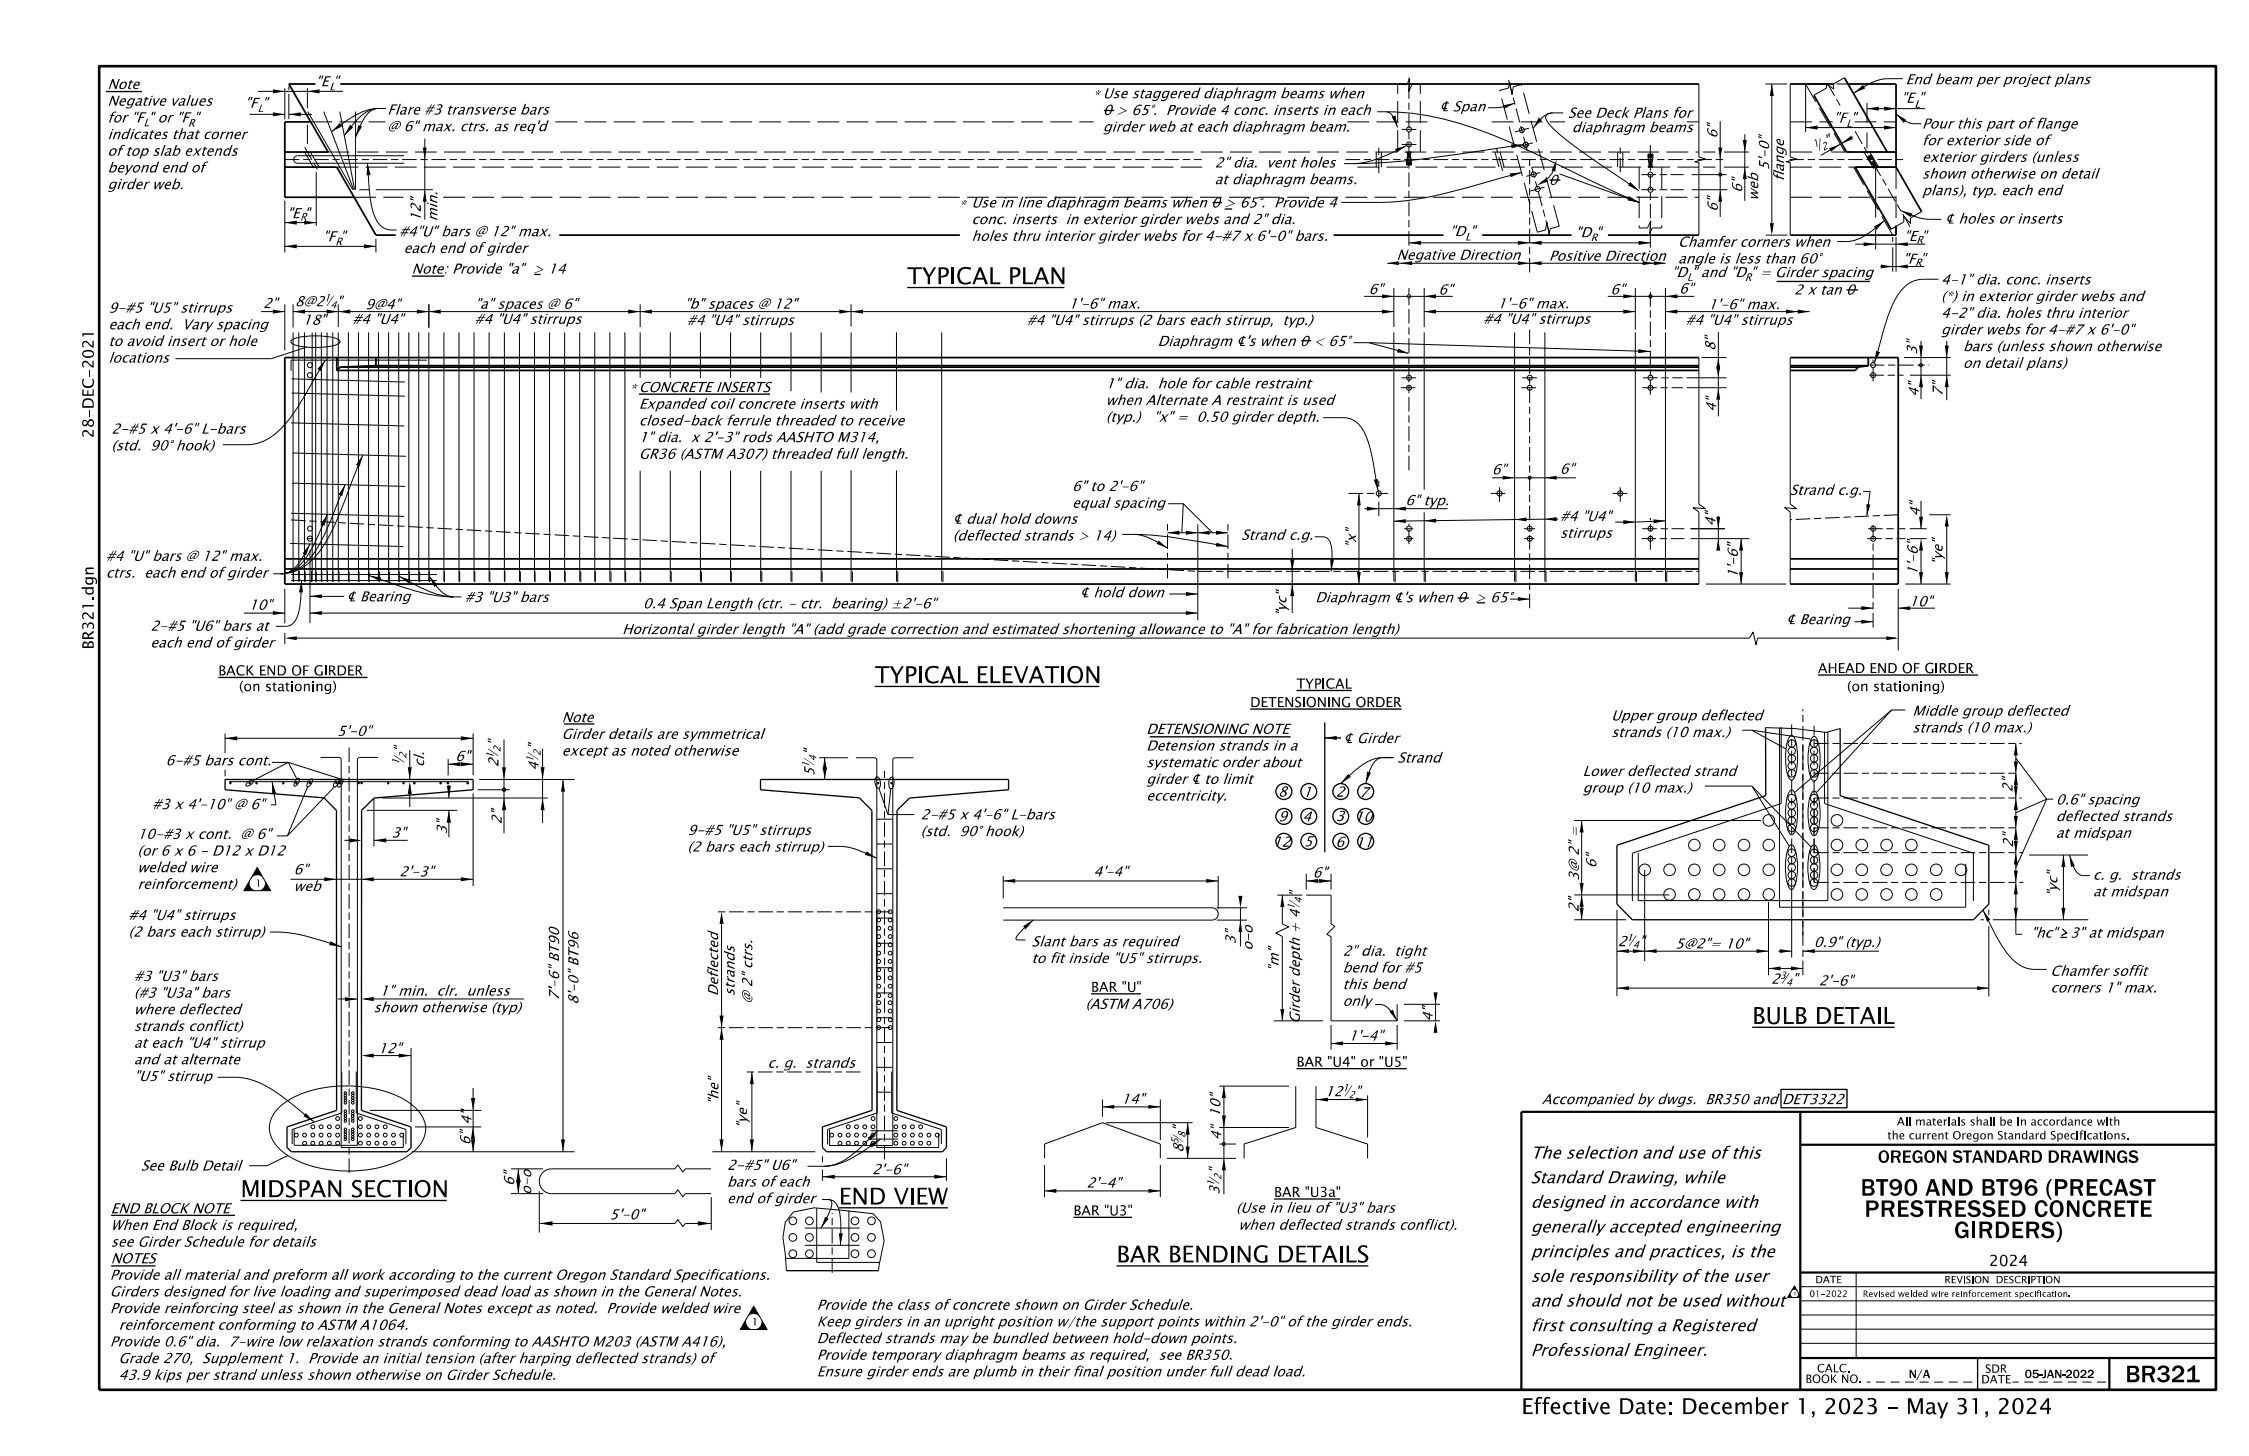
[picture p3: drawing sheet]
<svg xmlns="http://www.w3.org/2000/svg" width="432mm" height="279mm" viewBox="0 0 432 279" stroke-linecap="round" stroke-linejoin="round" font-family="sans-serif">
<defs><g id="words">
<g font-size="3.2">
<text x="174.2" y="54.5">TYPICAL PLAN</text>
<text x="168" y="131.1">TYPICAL ELEVATION</text>
<text x="336.4" y="196.5">BULB DETAIL</text>
<text x="46.2" y="229.7">MIDSPAN SECTION</text>
<text x="161.1" y="231.1">END VIEW</text>
<text x="357.2" y="229.4">BT90 AND BT96 (PRECAST</text>
<text x="358" y="233.5">PRESTRESSED CONCRETE</text>
<text x="375.2" y="237.6">GIRDERS)</text>
<text x="214.4" y="242.3">BAR BENDING DETAILS</text>
<text x="408.1" y="265.2">BR321</text>
</g>
<text font-size="3" x="292.1" y="271.4">Effective Date: December 1, 2023 - May 31, 2024</text>
<text font-size="2.4" x="360.5" y="223.1">OREGON STANDARD DRAWINGS</text>
<g font-size="2.3">
<text x="293.9" y="227.1">Standard Drawing, while</text>
<text x="293.9" y="222.3">The selection and use of this</text>
<text x="293.9" y="231.8">designed in accordance with</text>
<text x="293.9" y="236.5">generally accepted engineering</text>
<text x="293.9" y="246">sole responsibility of the user</text>
<text x="293.9" y="241.2">principles and practices, is the</text>
<text x="293.9" y="250.7">and should not be used without</text>
<text x="293.9" y="255.4">first consulting a Registered</text>
<text x="293.9" y="260.2">Professional Engineer.</text>
</g>
<g font-size="2.2">
<text x="18" y="84.1" transform="rotate(-90 18 84.1)">28-DEC-2021</text>
<text x="18" y="124.6" transform="rotate(-90 18 124.6)">BR321.dgn</text>
<text x="381.9" y="243">2024</text>
</g>
<g font-size="1.9">
<text x="20.6" y="17.1">Note</text>
<text x="365.9" y="16.2">End beam per project plans</text>
<text x="20.6" y="20.3">Negative values</text>
<text x="20.6" y="23.5">for &quot;F &quot; or &quot;F &quot;</text>
<text x="74.4" y="22">Flare #3 transverse bars</text>
<text x="209.7" y="19.2">*Use staggered diaphragm beams when</text>
<text x="211.7" y="22.1">0 &gt; 65°.</text>
<text x="223.8" y="22.1">Provide 4 conc. inserts in each</text>
<text x="301" y="22.6">See Deck Plans for</text>
<text x="20.6" y="26.7">indicates that corner</text>
<text x="20.6" y="29.9">of top slab extends</text>
<text x="74.4" y="25.2">@ 6&quot; max. ctrs. as req'd</text>
<text x="211.7" y="25.3">girder web at each diaphragm beam.</text>
<text x="301.8" y="25.4">diaphragm beams</text>
<text x="350.9" y="28.1" transform="rotate(-30 350.9 28.1)">&quot;</text>
<text x="369" y="24.7">Pour this part of flange</text>
<text x="369" y="27.9">for exterior side of</text>
<text x="20.6" y="33.1">beyond end of</text>
<text x="233.2" y="32.1">2&quot; dia.</text>
<text x="233.2" y="35.3">at diaphragm beams.</text>
<text x="243.5" y="32.1">vent holes</text>
<text x="297.3" y="35.5">0</text>
<text x="339.6" y="32.7" transform="rotate(-90 339.6 32.7)">5'-0&quot;</text>
<text x="342.5" y="34.8" transform="rotate(-90 342.5 34.8)">flange</text>
<text x="369" y="31.1">exterior girders (unless</text>
<text x="369" y="34.3">shown otherwise on detail</text>
<text x="20.6" y="36.3">girder web.</text>
<text x="184" y="40.3">*</text>
<text x="186.5" y="39.8">Use in line diaphragm beams when 0 &gt; 65°.</text>
<text x="244.6" y="39.8">Provide 4</text>
<text x="334.5" y="37" transform="rotate(-90 334.5 37)">6&quot;</text>
<text x="337.6" y="38.5" transform="rotate(-90 337.6 38.5)">web</text>
<text x="369" y="37.5">plans), typ. each end</text>
<text x="76.6" y="45.3">#4&quot;U&quot; bars @ 12&quot; max.</text>
<text x="80.8" y="42.5" transform="rotate(-90 80.8 42.5)">12&quot;</text>
<text x="84" y="42.5" transform="rotate(-90 84 42.5)">min.</text>
<text x="186.5" y="43">conc. inserts</text>
<text x="186.5" y="46.2">holes thru interior girder webs for 4-#7 x 6'-0&quot; bars.</text>
<text x="205.1" y="43">in exterior girder webs and 2&quot; dia.</text>
<text x="278.3" y="45.3">&quot;D &quot;</text>
<text x="302.5" y="45.5">&quot;D &quot;</text>
<text x="322.2" y="47.3">Chamfer corners when</text>
<text x="77.5" y="48.5">each end of girder</text>
<text x="79" y="52.5">Note: Provide &quot;a&quot;</text>
<text x="103" y="52.5">&gt; 14</text>
<text x="268.1" y="49.8">Negative Direction</text>
<text x="297.4" y="50">Positive Direction</text>
<text x="320.9" y="53.2">&quot;D &quot; and &quot;D &quot; = Girder spacing</text>
<text x="322.2" y="50.5">angle is less than 60°</text>
<text x="20.8" y="60">9-#5 &quot;U5&quot; stirrups</text>
<text x="70.1" y="59.3">9@4&quot;</text>
<text x="91.2" y="59.2">&quot;a&quot; spaces @ 6&quot;</text>
<text x="131.4" y="59.2">&quot;b&quot; spaces @ 12&quot;</text>
<text x="205.2" y="59.2">1'-6&quot; max.</text>
<text x="262.7" y="56.4">6&quot;</text>
<text x="287.5" y="59.2">1'-6&quot; max.</text>
<text x="328" y="59.3">1'-6&quot; max.</text>
<text x="344.5" y="56.5">2 x tan 0</text>
<text x="372.7" y="54.6">4-1&quot; dia. conc. inserts</text>
<text x="372.7" y="57.8">(*) in exterior girder webs and</text>
<text x="20.8" y="63.2">each end.</text>
<text x="34.6" y="63.2">Vary spacing</text>
<text x="58.1" y="62.3">18&quot;</text>
<text x="67.6" y="62.2">#4 &quot;U4&quot;</text>
<text x="91.1" y="62.1">#4 &quot;U4&quot; stirrups</text>
<text x="131.9" y="62.4">#4 &quot;U4&quot; stirrups</text>
<text x="197.1" y="62.4">#4 &quot;U4&quot; stirrups (2 bars each stirrup,</text>
<text x="247" y="62.4">typ.)</text>
<text x="284.8" y="62.1">#4 &quot;U4&quot; stirrups</text>
<text x="323.6" y="62.3">#4 &quot;U4&quot; stirrups</text>
<text x="372.7" y="61">4-2&quot; dia. holes thru interior</text>
<text x="372.7" y="64.2">girder webs for 4-#7 x 6'-0&quot;</text>
<text x="20.8" y="66.4">to avoid insert or hole</text>
<text x="20.8" y="69.6">locations</text>
<text x="376.7" y="67.4">bars (unless shown otherwise</text>
<text x="376.9" y="70.6">on detail plans)</text>
<text x="120.8" y="75.6">*CONCRETE INSERTS</text>
<text x="212.3" y="74.5">1&quot; dia.</text>
<text x="212.3" y="77.7">when Alternate A restraint is used</text>
<text x="222.7" y="74.5">hole for cable restraint</text>
<text x="368.4" y="76.2" transform="rotate(-90 368.4 76.2)">4&quot;</text>
<text x="21.4" y="83.2">2-#5 x 4'-6&quot; L-bars</text>
<text x="122.7" y="78.4">Expanded coil concrete inserts with</text>
<text x="122.7" y="81.6">closed-back ferrule threaded to receive</text>
<text x="212.3" y="80.9">(typ.)</text>
<text x="222.1" y="80.9">&quot;x&quot; =</text>
<text x="230.8" y="80.9">0.50 girder depth.</text>
<text x="329.5" y="79.1" transform="rotate(-90 329.5 79.1)">4&quot;</text>
<text x="21.4" y="86.4">(std.</text>
<text x="28.9" y="86.4">90° hook)</text>
<text x="122.7" y="84.8">1&quot; dia.</text>
<text x="122.7" y="88">GR36 (ASTM A307) threaded full length.</text>
<text x="132.6" y="84.8">x 2'-3&quot; rods AASHTO M314,</text>
<text x="205.8" y="94.2">6&quot; to 2'-6&quot;</text>
<text x="299.5" y="90.9">6&quot;</text>
<text x="343.6" y="95">Strand c.g.</text>
<text x="205.8" y="97.4">equal spacing</text>
<text x="269.8" y="96.9">6&quot; typ.</text>
<text x="299.5" y="100">#4 &quot;U4&quot;</text>
<text x="329.3" y="101" transform="rotate(-90 329.3 101)">4&quot;</text>
<text x="368.6" y="99.1" transform="rotate(-90 368.6 99.1)">4&quot;</text>
<text x="20.3" y="107.6">#4 &quot;U&quot; bars @ 12&quot; max.</text>
<text x="182.9" y="103.7">(deflected strands &gt; 14)</text>
<text x="238.3" y="103.6">Strand c.g.</text>
<text x="299.5" y="103.2">stirrups</text>
<text x="20.3" y="110.8">ctrs.</text>
<text x="27.7" y="110.8">each end of girder</text>
<text x="333.6" y="110.9" transform="rotate(-90 333.6 110.9)">1'-6&quot;</text>
<text x="373" y="108.5" transform="rotate(-90 373 108.5)">&quot;ye&quot;</text>
<text x="89.2" y="115.5">#3 &quot;U3&quot; bars</text>
<text x="123.4" y="116.7">0.4 Span Length (ctr. - ctr.</text>
<text x="160.4" y="116.7">bearing) ±2'-6&quot;</text>
<text x="284.4" y="115.6">&gt; 65°</text>
<text x="366.6" y="116.3">10&quot;</text>
<text x="28.9" y="121">2-#5 &quot;U6&quot; bars at</text>
<text x="28.9" y="124.2">each end of girder</text>
<text x="119.4" y="121.7">Horizontal girder length &quot;A&quot; (add grade correction and estimated shortening allowance to &quot;A&quot; for fabrication length)</text>
<text x="41.9" y="129.6">BACK END OF GIRDER</text>
<text x="349" y="129.2">AHEAD END OF GIRDER</text>
<text x="45.9" y="132.6">(on stationing)</text>
<text x="240" y="135.7">DETENSIONING ORDER</text>
<text x="248.9" y="132.1">TYPICAL</text>
<text x="354.6" y="132.6">(on stationing)</text>
<text x="367.2" y="137.3">Middle group deflected</text>
<text x="64.7" y="141.2">5'-0&quot;</text>
<text x="107.8" y="138.6">Note</text>
<text x="107.8" y="141.8">Girder details are symmetrical</text>
<text x="220.1" y="140.8">DETENSIONING NOTE</text>
<text x="309.3" y="138.2">Upper group deflected</text>
<text x="309.3" y="141.4">strands (10 max.)</text>
<text x="367.2" y="140.5">strands (10 max.)</text>
<text x="31.8" y="146.9">6-#5 bars cont.</text>
<text x="81.4" y="147.2" transform="rotate(-90 81.4 147.2)">cl.</text>
<text x="87.4" y="146">6&quot;</text>
<text x="103.4" y="147.9" transform="rotate(-90 103.4 147.9)">4</text>
<text x="107.8" y="145">except as noted otherwise</text>
<text x="156.3" y="149" transform="rotate(-90 156.3 149)">5</text>
<text x="220.1" y="144">Detension strands in a</text>
<text x="220.1" y="147.2">systematic order about</text>
<text x="268.3" y="146.3">Strand</text>
<text x="303.9" y="148.9">Lower deflected strand</text>
<text x="220.1" y="153.6">eccentricity.</text>
<text x="250.2" y="152.9">1</text>
<text x="256.4" y="152.9">2</text>
<text x="261" y="153">7</text>
<text x="303.9" y="152.1">group (10 max.)</text>
<text x="394.7" y="154.4">0.6&quot; spacing</text>
<text x="26.4" y="161">10-#3 x cont.</text>
<text x="132" y="160.2">9-#5 &quot;U5&quot; stirrups</text>
<text x="176.7" y="157.2">2-#5 x 4'-6&quot; L-bars</text>
<text x="176.7" y="160.4">(std.</text>
<text x="184.2" y="160.4">90° hook)</text>
<text x="250.1" y="157.6">4</text>
<text x="256.4" y="157.5">3</text>
<text x="260.1" y="157.7">10</text>
<text x="394.7" y="157.6">deflected strands</text>
<text x="394.7" y="160.8">at midspan</text>
<text x="26.4" y="164.2">(or 6 x 6 - D12 x D12</text>
<text x="26.4" y="167.4">welded wire</text>
<text x="56.4" y="167.8">6&quot;</text>
<text x="132" y="163.4">(2 bars each stirrup)</text>
<text x="250.3" y="162.4">5</text>
<text x="260.2" y="162.6">11</text>
<text x="306.5" y="166.6" transform="rotate(-90 306.5 166.6)">6&quot;</text>
<text x="26.4" y="170.6">reinforcement)</text>
<text x="56.4" y="171">web</text>
<text x="76.6" y="168.2">2'-3&quot;</text>
<text x="209.9" y="168.2">4'-4&quot;</text>
<text x="252" y="168.4">6&quot;</text>
<text x="401.8" y="168.8">c. g.</text>
<text x="401.8" y="172">at midspan</text>
<text x="409.4" y="168.8">strands</text>
<text x="24.7" y="176.5">#4 &quot;U4&quot; stirrups</text>
<text x="24.7" y="179.7">(2 bars each stirrup)</text>
<text x="397.9" y="179.9">3&quot; at midspan</text>
<text x="198.1" y="181.6">Slant bars as required</text>
<text x="198.1" y="184.8">to fit inside &quot;U5&quot; stirrups.</text>
<text x="240.5" y="182.4" transform="rotate(-90 240.5 182.4)">o-o</text>
<text x="257.8" y="183.4">2&quot; dia.</text>
<text x="268.5" y="183.4">tight</text>
<text x="310.6" y="181.6">2</text>
<text x="321.6" y="182">5@2&quot;= 10&quot;</text>
<text x="348.2" y="181.7">0.9&quot; (typ.)</text>
<text x="25.7" y="188.2">#3 &quot;U3&quot; bars</text>
<text x="25.7" y="191.4">(#3 &quot;U3a&quot; bars</text>
<text x="72.9" y="191">1&quot; min.</text>
<text x="84.3" y="191">clr.</text>
<text x="90.2" y="191">unless</text>
<text x="107.3" y="192" transform="rotate(-90 107.3 192)">7'-6&quot; BT90</text>
<text x="137.9" y="191.2" transform="rotate(-90 137.9 191.2)">Deflected</text>
<text x="141" y="191.1" transform="rotate(-90 141 191.1)">strands</text>
<text x="209.5" y="190.3">BAR &quot;U&quot;</text>
<text x="257.8" y="186.6">bend for #5</text>
<text x="257.8" y="189.8">this bend</text>
<text x="349.2" y="189.1">2'-6&quot;</text>
<text x="393.7" y="187.2">Chamfer soffit</text>
<text x="393.7" y="190.4">corners 1&quot; max.</text>
<text x="25.7" y="194.6">where deflected</text>
<text x="25.7" y="197.8">strands conflict)</text>
<text x="71.7" y="194.2">shown otherwise (typ)</text>
<text x="111" y="192.8" transform="rotate(-90 111 192.8)">8'-0&quot; BT96</text>
<text x="144.4" y="192.6" transform="rotate(-90 144.4 192.6)">@ 2&quot; ctrs.</text>
<text x="208.4" y="193.6">(ASTM A706)</text>
<text x="249.5" y="196.4" transform="rotate(-90 249.5 196.4)">Girder depth + 4</text>
<text x="257.8" y="193">only</text>
<text x="275.1" y="196" transform="rotate(-90 275.1 196)">4&quot;</text>
<text x="25.7" y="201">at each &quot;U4&quot; stirrup</text>
<text x="72.6" y="202.1">12&quot;</text>
<text x="258.9" y="199.7">1'-4&quot;</text>
<text x="25.7" y="204.2">and at alternate</text>
<text x="25.7" y="207.4">&quot;U5&quot; stirrup</text>
<text x="147.4" y="204.9">c. g.</text>
<text x="154.9" y="204.9">strands</text>
<text x="248.9" y="204.7">BAR &quot;U4&quot; or &quot;U5&quot;</text>
<text x="90.5" y="215.9" transform="rotate(-90 90.5 215.9)">4&quot;</text>
<text x="215.3" y="211.8">14&quot;</text>
<text x="296" y="211.9">Accompanied by dwgs.</text>
<text x="327" y="211.9">BR350 and DET3322</text>
<text x="90.3" y="219.8" transform="rotate(-90 90.3 219.8)">6&quot;</text>
<text x="143.4" y="216.6" transform="rotate(-90 143.4 216.6)">&quot;ye&quot;</text>
<text x="227.2" y="221.2" transform="rotate(-90 227.2 221.2)">8</text>
<text x="234.4" y="218.8" transform="rotate(-90 234.4 218.8)">4&quot; 10&quot;</text>
<text x="27.1" y="224.6">See Bulb Detail</text>
<text x="139.6" y="224.5">2-#5&quot; U6&quot;</text>
<text x="139.6" y="227.7">bars of each</text>
<text x="167.4" y="225.3">2'-6&quot;</text>
<text x="208.6" y="227.9">2'-4&quot;</text>
<text x="21.3" y="232.8">END BLOCK NOTE</text>
<text x="102" y="229.3" transform="rotate(-90 102 229.3)">o-o</text>
<text x="117" y="234">5'-0&quot;</text>
<text x="139.6" y="230.9">end of girder</text>
<text x="206.1" y="233.2">BAR &quot;U3&quot;</text>
<text x="234.1" y="229.3" transform="rotate(-90 234.1 229.3)">3</text>
<text x="237.3" y="232.7">(Use in lieu of &quot;U3&quot; bars</text>
<text x="244.6" y="229.7">BAR &quot;U3a&quot;</text>
<text x="21.3" y="236">When End Block is required,</text>
<text x="21.3" y="239.2">see Girder Schedule for details</text>
<text x="237.8" y="236">when deflected strands conflict).</text>
<text x="21.1" y="245.6">Provide all material and preform all work according to the current Oregon Standard Specifications.</text>
<text x="21.3" y="242.4">NOTES</text>
<text x="21.1" y="248.8">Girders designed for live loading and superimposed dead load as shown in the General Notes.</text>
<text x="21.1" y="252">Provide reinforcing steel as shown in the General Notes except as noted.</text>
<text x="116.4" y="252">Provide welded wire</text>
<text x="156.8" y="251.3">Provide the class of concrete shown on Girder Schedule.</text>
<text x="22.7" y="255.2">reinforcement conforming to ASTM A1064.</text>
<text x="156.8" y="254.5">Keep girders in an upright position w/the support points within 2'-0&quot; of the girder ends.</text>
<text x="156.8" y="257.7">Deflected strands may be bundled between hold-down points.</text>
<text x="21.1" y="258.4">Provide 0.6&quot; dia.</text>
<text x="22.7" y="261.6">Grade 270,</text>
<text x="38.8" y="261.6">Supplement 1.</text>
<text x="43.7" y="258.4">7-wire low relaxation strands conforming to AASHTO M203 (ASTM A416),</text>
<text x="59.3" y="261.6">Provide an initial tension (after harping deflected strands) of</text>
<text x="156.8" y="260.9">Provide temporary diaphragm beams as required,</text>
<text x="222.5" y="260.9">see BR350.</text>
<text x="22.7" y="264.8">43.9 kips per strand unless shown otherwise on Girder Schedule.</text>
<text x="156.8" y="264.1">Ensure girder ends are plumb in their final position under full dead load.</text>
</g>
<g font-size="1.6">
<text x="364.2" y="216">All materials shall be in accordance with</text>
<text x="362.4" y="218.6">the current Oregon Standard Specifications.</text>
<text x="348.9" y="263.3">CALC.</text>
<text x="381.1" y="263.4">SDR</text>
<text x="346.6" y="265.4">BOOK NO.</text>
<text x="366.5" y="264.4">N/A</text>
<text x="380.4" y="265.5">DATE</text>
<text x="388.7" y="264.4">05-JAN-2022</text>
</g>
<g font-size="1.4">
<text x="63.2" y="17.3">L</text>
<text x="49.4" y="21.5">L</text>
<text x="367.6" y="20.7">L</text>
<text x="27.6" y="24.2">L</text>
<text x="36.1" y="24.3">R</text>
<text x="354.5" y="24.4">L</text>
<text x="57.6" y="42.3">R</text>
<text x="64.4" y="47.1">R</text>
<text x="281.3" y="46.1">L</text>
<text x="305.4" y="46.3">R</text>
<text x="367.9" y="46.7">R</text>
<text x="323.9" y="53.9">L</text>
<text x="335" y="53.9">R</text>
<text x="367.7" y="51.1">R</text>
<text x="49" y="170.1">1</text>
<text x="348.5" y="246.2">DATE</text>
<text x="373.3" y="246.2">REVISION</text>
<text x="383.1" y="246.2">DESCRIPTION</text>
<text x="144.4" y="254.3">1</text>
</g>
<g font-size="1.3">
<text x="348.4" y="28.4" transform="rotate(-30 348.4 28.4)">1</text>
<text x="350.1" y="29" transform="rotate(-30 350.1 29)">2</text>
<text x="62.2" y="57.8">1</text>
<text x="63.4" y="59.2">4</text>
<text x="76.7" y="146.8" transform="rotate(-90 76.7 146.8)">1</text>
<text x="78" y="145.6" transform="rotate(-90 78 145.6)">2</text>
<text x="94.7" y="145.5" transform="rotate(-90 94.7 145.5)">1</text>
<text x="96.1" y="144.4" transform="rotate(-90 96.1 144.4)">2</text>
<text x="102.4" y="146.3" transform="rotate(-90 102.4 146.3)">1</text>
<text x="103.8" y="145.1" transform="rotate(-90 103.8 145.1)">2</text>
<text x="155.4" y="147.3" transform="rotate(-90 155.4 147.3)">1</text>
<text x="156.7" y="146.1" transform="rotate(-90 156.7 146.1)">4</text>
<text x="249.9" y="173.4" transform="rotate(-90 249.9 173.4)">4</text>
<text x="248.6" y="174.6" transform="rotate(-90 248.6 174.6)">1</text>
<text x="312.3" y="180.6">1</text>
<text x="313.5" y="181.9">4</text>
<text x="341.7" y="187.8">3</text>
<text x="342.9" y="189.2">4</text>
<text x="257.7" y="209.4">1</text>
<text x="258.9" y="210.7">2</text>
<text x="226.2" y="219.6" transform="rotate(-90 226.2 219.6)">5</text>
<text x="233.2" y="227.6" transform="rotate(-90 233.2 227.6)">1</text>
</g>
<g font-size="1.2">
<text x="347.4" y="248.9">01-2022</text>
<text x="357.7" y="248.9">Revised welded wire reinforcement specification.</text>
</g>
<text font-size=".7" x="344.3" y="248.6">1</text>
</g></defs>
<g fill="none" stroke="#000" stroke-width=".34">
<path d="M60.6 16.1h-5.1l7.5 13.1h-8.3M65.3 16.1h260.9M343.7 16.1h8.3M348.3 18.3l6.2 10.9h9.5M354.1 14.9l8.2 14.3M354.9 16.1h9.1v15.9M54.7 32.1h10l7.5 13h3.8M59.6 23.4h-4.9v14.5h13.3M107.4 45.1h76.9M256 45.1h21.1M284.6 45.1h17.1M308.7 45.1h17.5"/>
<path d="M364 43.5v1.6h-20.3M368.9 40.6l-4.9-8.5h-7.8l6.9 11.9M64.7 68.6v2.5M64.7 71.1h261.5M65.3 70.4h260.9M65.3 70.4l-.6 .7M72.2 70.2l-6.9 .2M72.2 68.6v1.6M72.2 70.2h254M326.2 68.6h-271.5v43.5h271.5M343.7 68.6h20.8v43.5h-20.8M343.7 70.2h15"/>
<path d="M343.7 70.4h13.1M356.8 70.4l-.6 .7h-12.5M358.7 68.6v1.6M358.7 70.2l-1.9 .2M54.7 109.2h271.5M54.7 107.2h271.5M343.7 109.2h20.8M343.7 107.2h20.8"/>
</g>
<g fill="none" stroke="#000" stroke-width=".19">
<path d="M49.5 17.5h16.3M54.7 16.9v6M55.5 16.6v.7M55.5 18v4.9M59 16.9v3.9M268.4 16.2h1.8l.5-1-.2 2.3 .6-1.3h1.6M290.8 19.8l-1.8 .6a9.3 9.3 0 0 1-3.3 .3M292.1 16.2l-1.6 .5-.2 1.4-.5-2.3-.2 1.1-1.7 .5M326.2 16.1v14l1.2 .4-2 .5 .8 .2v13.9M338.9 16.1h4.2M340.2 16.1v28.3M343.7 16.1v14l1.2 .4-1.9 .5 .7 .2v13.9"/>
<path d="M346.7 16.2v9.1M354.1 14.9l-2.1 1.3 .1 .9-1.4-1v.8l-2.4 1.4M358.5 19.8v3.7M365.3 15.1a10.6 10.6 0 0 0-5.9 .7l-3.4 2.1M47.9 21.9h6.8M54.7 38.5v9.9M55.5 21.9h4.4M59 23.9v3.8M59.1 21.4l8.6 15M60.7 33v10.3M62.2 21.4l5.7 15M65.2 21.4l2.9 15"/>
<path d="M68.3 21.4v15M69 36.4h1.9M70.6 31.3a43.2 43.2 0 0 0 1.2 9.8 3.7 3.7 0 0 0 4.3 3M72.1 36.4h11M72.6 20.8a13.1 13.1 0 0 0-7.3 3.3l-1.7 1.2M72.6 20.8a6.1 6.1 0 0 0-4.3 2.4l-2.2 2.8M72.6 20.8h1.5M72.6 20.8a4.3 4.3 0 0 0-3.3 3.1l-1 2.4M77.6 29.9h-20.5a.72 .72 0 0 0-.7 .7 .72 .72 0 0 0 .7 .7h20.5M81.6 26.6v15.6M258.1 31.4h1.7M264.4 21.4h1.7"/>
<path d="M266.1 21.4a2.95 2.95 0 0 1 2 2.5l.2 .5M266.1 21.4a58.3 58.3 0 0 1 22.6 5.4l8.7 4a301.3 301.3 0 0 0 17.3 8.1l-15.3-5.5M270.1 29.2h.9v.1h-.9zM270.1 27.9a28.7 28.7 0 0 1-9.3 3.5h-1M270.2 31h.7M270.2 31v.5h.7v-.5M270.2 31.2h.7M270.2 31.3h.7M270.2 31.4h.7M270.2 29.3l-.1 2.4h.9l-.2-2.4M270.3 29.3v.8l.1 .1M270.3 30l-.1 1"/>
<path d="M270.4 29.4h.3M270.4 29.6h.3M270.4 29.8h.3M270.4 30h.3M270.4 30.1h.3M270.4 29.9h.2M270.4 30.2h.2M270.4 30.1h.2M270.4 29.7h.2M270.4 29.5h.2M270.4 29.4h.2M270.5 29.2v1.4"/>
<path d="M270.7 30.1l-.1 .1M270.7 29.3v.8M270.7 29.9l.2 1.1M292.2 33.1l-5.1 1.4a90.9 90.9 0 0 1-20.5 4.3h-9M292.5 27.8l-12.7 1.8a141.8 141.8 0 0 1-20 1.8M298.1 21.7a4.8 4.8 0 0 0-3.3 2.4l-.4 .5M298.6 31.9l-.5 1-.6 1-1.3 1.1M300.1 21.7l-2.6 .1-.6 .2-.1 .5a5.9 5.9 0 0 0 2.3 3 209.1 209.1 0 0 0 15.5 11.1M316.4 32h1v.1h-1zM316.5 30.2l.2 1.1M316.5 30h.8M316.5 30.2h.8"/>
<path d="M316.5 30.1h.8M316.5 29.8h.8M316.5 30.2v-.5h.8v.5M316.6 32l-.2-2.4h1l-.2 2.4M316.7 31.1l.3-.1v1M316.8 31.3h.2M316.8 31.8h.2M316.8 31.6h.2M316.8 31.5h.2M316.8 31.4h.2M316.8 31.2h.2M316.8 31.7h.2"/>
<path d="M316.8 31.9h.2M316.9 30.7v1.4M317 31.1h-.3v.9M317.3 30.2l-.3 1.1M324.8 36.4h6.8M324.8 33.5h6.7M327 29.2h2.4M327 32.1h2.4M330.3 23.2v18.4M331 29.2h4.8M331 32.1h4.8M335 25.8v12.8"/>
<path d="M346.7 24.5h17.3M353.3 27.7l-3.7 2.1M355.7 26.2l-2.1 1.3M358.5 25.4v3.1M358.5 20.8h11.1M358.9 30.6l.7 .9 .2-.2M359.3 30l-.6 .3M359.4 30l-.7 .4M359.4 30.9l.7 1.2v9.6M359.4 30.2l-.6 .4M359.5 30.3l-.6 .3M359.5 30.3l.4 1"/>
<path d="M359.5 30.3l-.3-.5-.6 .4 .3 .4M359.7 32.2l.8-.4-.8 .5zM359.8 31.2l-.3 .1M359.8 31.3l-.2 .1M359.9 31.4l-.2 .1M359.9 31.5l-.2 .1M359.9 31.6h-.1M360 31.7l-.1 .1M360 31.6l-.2 .2M360.1 31.8l-.2 .1M360.1 31.9l-.1 .1M360.2 31.9l-.5-.8-.2 .2 .4 .8"/>
<path d="M360.3 31.9l-1-2.2-.8 .4 1.3 2M364 21.8a5.5 5.5 0 0 0 4.9 1.9M50.1 59.8h4.6M54.7 58.4v8.8M54.7 42.7h6M54.7 47.3h17.5M56.3 58.4v4.5M56.3 59.8h211.3M64.9 58.4v4.4M72.2 45.8v2.6M82.3 58.4v4.5M122.9 58.4v4.4"/>
<path d="M163.4 58.4v4.3M261.9 56.9h17M266.4 50.5h53.4M267.6 55.2v7.6M270.5 46.6h46.4M273.4 55.2v7.6M273.4 59.8h40.6M299.4 43.4l-1.8 .5-.2 1.1-.4-2.3-.3 1.4-1.5 .5M308.7 56.9h16.6M314 55.2v8.1M314.7 43.7h1.6l.6-1.3-.1 2.4 .5-1.1h1.8M319.8 55.2v8.1"/>
<path d="M319.8 59.8h27.7M339 45.1h4.2M356.2 46.8h13.5M360.1 44v3.9M361.1 51.2h8.3M361.8 42.3a15.4 15.4 0 0 1-6.4 4l-2.7 .1M363.4 45.5v.9M363.4 47.4v4.7M364 45.5v6.6M364.9 40.4a14.2 14.2 0 0 0 5.6 1.7h2.2M368.9 40.6l-2.1 1.2v1.1l-1.3-1.4v1.1l-2.4 1.4M372.2 53.6h-2.9a6.2 6.2 0 0 0-5.5 3.9 59.3 59.3 0 0 0-3.6 10.9l-.3 1.2"/>
<path d="M56 72.7l21.7 .6M56 75.4l21.7 .6M56.1 65.2a14.1 14.1 0 0 1 7.8-.4l.5 .1a.77 .77 0 0 1 .8 .9 8.5 8.5 0 0 1-4.6 .9 9.3 9.3 0 0 1-4.7-.9l-.1-.2zM56.3 63.8v47.8M57.4 63.8v47.8M58.5 63.8v47.8M58.9 66.6l-6.8 2.2h-18.4M59.9 63.8v47.8M60.6 63.8v47.8M61.7 63.8v47.8M62.5 69.1l-.7 1.2a98.6 98.6 0 0 1-6.5 10.4 10.5 10.5 0 0 1-7.9 4.6h-4.6M62.8 63.8v47.8"/>
<path d="M63.9 63.8v47.8M64.9 63.8v47.8M66.9 63.8v47.8M68.8 63.8v47.8M70.8 63.8v47.8M72.7 63.8v47.8M74.6 63.8v47.8M76.6 63.8v47.8M78.5 63.8v47.8M80.4 63.8v47.8M82 69.1h-26.1v2.1M82.3 63.8v47.8"/>
<path d="M85.2 63.8v47.8M88.1 63.8v47.8M91 63.8v47.8M93.9 63.8v47.8M96.8 63.8v47.8M99.7 63.8v47.8M102.6 63.8v47.8M105.5 63.8v47.8M108.4 63.8v47.8M111.3 63.8v47.8M114.2 63.8v47.8M117.1 63.8v47.8"/>
<path d="M120 63.8v47.8M122.9 63.8v8.7M128.7 63.8v8.7M134.5 63.8v8.7M140.3 63.8v8.7M146 63.8v8.7M151.9 63.8v11.3M157.7 63.8v11.5M163.4 63.8v11.5M172.1 63.8v15M180.8 63.8v47.8M259.9 65.8h2.9"/>
<path d="M262.8 65.8l7.6 2M262.8 65.8l54.1 1.7M267.6 63.8v47.8M273.4 63.8v30.1M290.8 63.8v47.8M296.6 63.8v47.8M314 63.8v47.8M319.8 63.8v47.8M323.8 72.5h7.7M323.8 74.4h7.7M326.2 68.6v28.1l1.2 .9-2.3-.2 1.1 .8v13.9M326.7 68.6h4.8"/>
<path d="M329.9 63.7v16.2M343.7 68.6v28.1l1.2 .9-2.2-.2 1 .8v13.9M365.5 68.6h9M366.7 72h7.8M368.8 65.4v11.2M373.8 65.4v11.4M55.9 98.5l21.7 .6M55.9 81.1l21.7 .6M56.1 92.7l21.7 .6M56.2 86.9l21.7 .7M62.9 98.7a46.6 46.6 0 0 1-4.5 8.8 6 6 0 0 1-4.6 2.6M66.3 93l-.6 1.2a85.3 85.3 0 0 1-4.8 11 9.2 9.2 0 0 1-5.8 4.8l-1.2 .1"/>
<path d="M69.7 87.3l-1.3 3a113.5 113.5 0 0 1-5.5 13.1 12.9 12.9 0 0 1-6.2 6.2l-1.4 .4-1.5 .1M122.9 90.3v21.3M128.7 90.3v21.3M134.5 90.3v21.3M140.3 90.3v21.3M146 90.3v21.3M151.9 90.3v21.3M157.7 90.3v21.3M163.4 90.3v21.3M172.1 90.3v21.3M224.3 96.7h2.9M227.2 96.7l-.3 5.5"/>
<path d="M227.2 96.7l5.6 5.5M254 80.2h4a4.3 4.3 0 0 1 4 2.8 38.5 38.5 0 0 1 2.4 10.1l.2 1.1M260.9 94.7v17.4M262 97.6h16M273.4 98.3v13.3M286.5 91.7h16.1M299.2 99.6l-31.6 .4M319.8 99.9l-5.8 .3h-3.9M329.9 99v5.4M357.7 94.3h1.4l-.7 4.6M368.8 96.1v5.4M370.4 98.8h4.1"/>
<path d="M373.8 99.7v12.4M46.8 117.7h7.9M52.5 110.1h1.3M54.7 113v6.6M55.7 104.3l21.7 .6M55.9 111.4h28M55.9 110.2h28M56.4 109.6v2.1M57.5 109.5v2.1M57.9 111.4l-.1 3a8.3 8.3 0 0 1-1.6 5.3l-.6 .4-.8 .1h-1.8M58.6 109.6v2.1M59.5 104.4l-.9 1.6a7.5 7.5 0 0 1-3.6 4l-.8 .1"/>
<path d="M59.5 105.6v14M59.5 114.4h6.6M59.5 117.7h170.5M59.8 109.6v2.1M60.7 109.6v2.1M61.8 109.6v2.1M62.9 109.6v2.1M63.9 109.6v2.1M65.1 109.6v2.1M67 109.6v2.1M68.9 109.6v2.1M70.9 110.5l1.2 .4a62.2 62.2 0 0 0 12.4 3.5l2.6 .1"/>
<path d="M70.9 109.6v2.1M72.8 109.6v2.1M74.8 109.6v2.1M76.7 110.6a35.4 35.4 0 0 0 8.5 3.7l3.4 .2M76.7 109.6v2.1M78.6 109.6v2.1M80.6 109.6v2.1M82.4 110.6l.9 1.3a5.1 5.1 0 0 0 3.7 2.6M82.4 109.6v2.1M85.3 109.6v2.1M88.3 109.6v2.1M91.2 109.6v2.1"/>
<path d="M94.1 109.6v2.1M96.9 109.6v2.1M99.9 109.6v2.1M102.7 109.6v2.1M105.7 109.6v2.1M108.5 109.6v2.1M111.5 109.6v2.1M114.3 109.6v2.1M117.3 109.6v2.1M120.1 109.7v2.1M123 109.7v2.1M128.9 109.6v2.1"/>
<path d="M134.7 109.6v2.1M140.4 109.6v2.1M146.3 109.6v2.1M152 109.6v2.1M157.8 109.6v2.1M163.7 109.6v2.1M172.4 109.6v2.1M181 109.6v2.1M215.5 102.6h2.2M217.7 102.6a107.7 107.7 0 0 1 18.1 2.3M217.7 102.6a12.9 12.9 0 0 1 6.5 2.6M224.2 102.2h11.6"/>
<path d="M224.5 114h5.5M230 100.6v18.4M248.1 105.3v12.4M252.4 103h1.6a1.9 1.9 0 0 1 1.6 2l.2 1.9-.2 2.7M267.9 109.6v2.1M273.6 109.6v2.1M289.9 115h3.8M291 109.6v2.1M296.8 109.6v2.1M314.2 109.6v2.1M320 109.6v2.1M324.6 103.4h11.3"/>
<path d="M324.6 101.5h6.6M327.6 112.1h15.3M334.3 103.4v8.7M354.9 116.7h4.7M356.1 119.3h3.5M364.5 116.7h7M364.5 113v11.8M365.8 112.1h8.7M366.7 103.4h3.2M366.7 101.5h3.2M368.8 104.4v7.7M54.7 121.5v2.1"/>
<path d="M55.4 122.4h280.5l.7-1.1 .5 2.4 .4-1.3h26.5M339 139.6l5.6 .2 6 .7 2.7-.7M341.7 139.6v34.5h35.7v-8.3M342 139.6v14.6l-28.6 9.5v9.2M363.2 136.2l-18.7 15.9M363.2 136.2l-14.4 15.9M363.2 136.2h2.6M43.2 140.8v3.7M43.2 147.7v1.3M43.2 141.7h47.6M44 150h46M47.5 150.2l.5-.4h.6a1.22 1.22 0 0 1-1.4 1z"/>
<path d="M52.2 146.3h3.2M52.2 150l.8 4.4h-1M55.4 146.3l10.2 3.2M55.4 146.3l-6.8 3.5M55.4 146.3l1.6 3.2M56.9 149.6l.5-.2a1.23 1.23 0 0 1-.9 1.4v-.6zM59.1 151l-3.9 9.4M59.3 149.8l.6-.3a1.24 1.24 0 0 1-.9 1.5 .91 .91 0 0 1 .3-1.2zM61.6 145.3h3.5l.2 .1 .2 .4v74.4h11.9v-2.8M64.2 151l-9 9.4M64.4 149.8l.6-.3a1.2 1.2 0 0 1-.9 1.5 .92 .92 0 0 1 .3-1.2zM65.2 149.8l.6-.3a1.24 1.24 0 0 1-.9 1.6v-.7z"/>
<path d="M70.4 155.5h17.4M71.8 153.3v9.1M72.6 145.3h-3.6l-.3 .3-.1 .2v74h-12.1v-3.1M73.4 153.1h31.8M78.7 143.9v5.7M78.7 150.6v4.2M86 145.7v3.1M86 146.6h4.8M86.2 150.7v2.4M86.2 155.5v5.2M90.8 140.8v8M90.8 152.3v17.7"/>
<path d="M91.7 151.6h6.2M92 149.6h18.3M96.8 141.9v18M104.2 143.7v14.2M108.1 149.6v71.4M157.3 145.4h5.5M158.3 145.4v4.2M164.4 145.4h3.5l.4 .2v.2v74.4h11.9v-2.8M168.2 149.2l.2-.2a1.51 1.51 0 0 1 .3 2.3 1.52 1.52 0 0 1-.5-2.1zM168.3 157.2h3M168.7 151.2l1.8 5.1M170.5 156.3h5"/>
<path d="M171 151.3l-.5 5M171 149.2l.2-.1a1.47 1.47 0 0 1-.1 2.2 1.51 1.51 0 0 1-.1-2.1zM175.4 145.4h-3.5l-.4 .2-.1 .2v74h-12.1v-3.1M257.4 150.4a20.3 20.3 0 0 1 6.2-4.7l1.9-.3a2.59 2.59 0 0 0-2.2 1.8l-1.1 3.2M302.3 157.4h35.8M303.7 157.4v19.1M327.3 150.8h9.1M334.5 140.1h1.8M336.3 140.1l6.6 3.6M336.3 140.1l11.3 1.7M336.4 150.8l7.1 11.6M336.4 150.8l11.4 11.8"/>
<path d="M343.8 151.7l.2-.1a2.6 2.6 0 0 1 1 2.2l.1 1a10.7 10.7 0 0 1-.7 5.1l-.4 .3a2.59 2.59 0 0 1-1-2.2l-.1-1a10.4 10.4 0 0 1 .6-5.1zM343.8 141.2l.2-.1a2.6 2.6 0 0 1 1 2.2l.1 1a10.7 10.7 0 0 1-.7 5.1l-.4 .3a2.59 2.59 0 0 1-1-2.1l-.1-1.1a10.4 10.4 0 0 1 .6-5.1zM348.1 151.9l.2-.1a2.53 2.53 0 0 1 1 2.1 11.5 11.5 0 0 1-.6 6.2l-.4 .3a2.47 2.47 0 0 1-1-2.2 11.5 11.5 0 0 1 .6-6.1zM348.1 141.4l.2-.1a2.53 2.53 0 0 1 1 2.2 11.5 11.5 0 0 1-.6 6.1l-.4 .3a2.47 2.47 0 0 1-1-2.1 11.5 11.5 0 0 1 .6-6.2zM350.3 140.5v13.7l28.6 9.5v9.2M350.9 140.4v32.4h-36.4v-9.1M387 142.7v36.6h1.3M387 145.5l6 7.9M393 153.4h1.2M393 153.4l-6 2.6M393 153.4l-6 13.1M49.4 166.5l2.6 4.4h-5.2z"/>
<path d="M51.9 178.9a31.4 31.4 0 0 1 11.4 2.1l2.2 .7M53.2 160.4h2M55.8 168.7h35M66.1 161.3h2.9M71.8 161.3h6.5M138.5 175.5v45.5M158.9 162.4a16.3 16.3 0 0 1 9.4 2.3M168.3 176.2h3M168.3 171.5h3M168.3 166.7h3M168.3 162h3M192.6 169.1h41.3"/>
<path d="M192.6 168.1v4.3M192.6 174.2h40.1a1.18 1.18 0 0 1 1.2 1.2 1.18 1.18 0 0 1-1.2 1.2h-40.1M198.4 176.5l-2.2 2.1a2.09 2.09 0 0 0-1.1 1.7l1.8 .1M233.6 174.2h5.8M233.6 176.6h5.8M233.9 168.1v6.3M238.2 174.2v7.4M245.3 171.8h4.7M246.2 171.8v5.5l1.2 .6-2.4 1.1 1.2 .7v16.2M250.8 171.8h4.8v5.5l.7 .5-1.6 1.5 .9 .4v16.2h12.7M250.8 169.1h4.8M250.8 167.7v3"/>
<path d="M255.6 167.7v3M302.3 171.7h18.2M302.3 176.5h9.9M310.4 174.6v16.6M315.8 166.9v17.5M339.5 173.1v14M343.7 162.2l.3-.1a2.63 2.63 0 0 1 1 2.2 11.3 11.3 0 0 1-.6 6.1l-.4 .3a2.66 2.66 0 0 1-1.1-2.1 11.6 11.6 0 0 1 .6-6.2zM344 169.3v14.5M348 162.2l.3-.1a2.6 2.6 0 0 1 1 2.2 11.5 11.5 0 0 1-.6 6.1l-.4 .3a2.59 2.59 0 0 1-1-2.1 11.6 11.6 0 0 1 .5-6.2zM380.3 176.5h.6M380.7 174.7a50.3 50.3 0 0 0 5.1 8.8 6.5 6.5 0 0 0 4.8 2.5h2.3M381.8 174.6v1"/>
<path d="M381.8 177.7v13.5M382.6 176.5h18.3M389.6 164.1h11.3M396.2 164.1v12.4M397.3 164.1l.4 1.2a3.1 3.1 0 0 0 2.3 2.7h1.2M64.8 191.7h3.7M70 191.7h30.6M168.3 195.3h3M168.3 190.5h3M168.3 185.7h3M168.3 181h3M244.6 195.9h9.4"/>
<path d="M255.6 196.7v4.7M264 192.8a3.3 3.3 0 0 1 3.5 1.9l.8 1.2M268.3 192.7v3.2M268.3 196.7v4.7M269.6 195.9h6.9M269.6 192.7h6.9M275.6 191.8v4.1M310.4 182.5h29.1M310.4 189.6h71.4M339.5 182.5h.1M339.5 185.8h6.6M341.5 182.5h2.5"/>
<path d="M346.1 182.5h14.7M41.8 206.7a15.5 15.5 0 0 1 8.4 1.3 49.4 49.4 0 0 1 9.1 6.5l1 .8M53.6 212.5a19 19 0 0 1 12.5-4.1 21.7 21.7 0 0 1 12.9 3.5 5.6 5.6 0 0 1 2.4 6.4 9.7 9.7 0 0 1-6.1 5 25.1 25.1 0 0 1-19.2-1.1 7.4 7.4 0 0 1-4.4-5.8 5.7 5.7 0 0 1 1.9-3.9zM65.6 205.6v8l-9.5 3.1v2.8M66.1 217h.4v.4h-.4zM66.1 218h.4v.3h-.4zM66.1 213.5h.4v.4h-.4zM66.1 214.5h.4v.3h-.4zM66.1 210h.4v.4h-.4zM66.1 211h.4v.3h-.4zM68.4 205.6v8l9.5 3.1v2.9M70 202.6h8.9"/>
<path d="M71 213.1h21.4M78.9 201.1v14.2M79.7 216.3h12.7M90.8 208.8v3.3M90.8 215.1v5.9M144.4 205.7v15.3M167.1 217h5.3M167.2 218.6h5.2M168.3 209.6h3M168.3 204.8h3M168.3 200.1h3M168.4 205.6v8l-9.5 3.1v2.9"/>
<path d="M168.5 217a31.5 31.5 0 0 1-7.1 6l-2.1 .7-1.1 .1M169.1 218.6a36.3 36.3 0 0 1-7.7 4.6l-2.1 .5-1.1 .1M171.2 205.6v8l9.5 3.1v2.8M211.7 212.4h11.1M211.7 211v3.3M212.4 215.4h16.6M222.8 211v7.8M228 215.4v6.9M234.1 216.4h13.4M234.1 208.4h13.4M234.1 219.5h3.2M235 208.4v20.8"/>
<path d="M248.8 208.4v8l-9.9 3.1v2.8M252.7 211h9.9M252.7 208.4v8l9.9 3.1v2.8M255.6 200.2h12.7M262.6 210.2v8.1M55.2 221.8l-3.9 1.9h-3.5M79.1 221h31.2M98.1 224.3h6.1M98.1 229.1h6.2M99.5 224.3v4.8M103.5 234.8h26.1l.5-.8 1 1.4 .5-.6h5M103.5 228.6v7.9"/>
<path d="M136.5 224.3h-4.9l-.5 .6-1-1.3-.5 .7h-23.7a2.38 2.38 0 0 0-2.4 2.4 2.38 2.38 0 0 0 2.4 2.4h23.7l.5-.8 1 1.4 .5-.6h4.9M136.6 229.7v6.3M136.8 221h19.7M154.5 239h10.5M154.5 235.7h10.5M155 223.8h3.2M156.8 231.8v10.5h12.1M157.8 230.2h1.2M157.9 225.8h23.8M157.9 221.9v1.1M157.9 224.4v2.2M159 230.2l.5 .1a2.34 2.34 0 0 1-.3 2.4l-1.5 3"/>
<path d="M159 230.2a2.19 2.19 0 0 1 2 1.9 22.9 22.9 0 0 1 .4 6.9M163 232.3v9.2h-12.2M181.7 222.3v4.3M200.6 222.3v-2.8l11.1-4.1 11.1 4.1v2.8M200.6 223.6v6.1M200.6 228.5h22.2M222.8 223.6v6.1M224 222.3h13.3M144.7 250.6l2.6 4.5h-5.2zM151 243.8l-.2-3.1-.5-3.2 .5-3 1.5-1.9 4-.8 11.3 1.1 1.5 1.6 .7 3.6-1.1 5.7M344.5 246.8l1.3 2.2h-2.6zM345.7 255.1h79.7"/>
<path d="M345.7 257.8h79.7M345.7 252.3h79.7M345.7 246.9h79.7M345.7 249.6h79.7M356.4 244.2v16.4"/>
<circle cx="270.5" cy="24.8" r=".48"/>
<circle cx="270.5" cy="27.7" r=".48"/>
<circle cx="292.2" cy="25" r=".49"/>
<circle cx="292.9" cy="27.8" r=".48"/>
<circle cx="294.5" cy="33.5" r=".49"/>
<circle cx="295.2" cy="36.3" r=".49"/>
<circle cx="316.9" cy="33.5" r=".49"/>
<circle cx="316.9" cy="36.4" r=".49"/>
<circle cx="330.3" cy="33.5" r=".31"/>
<circle cx="270.5" cy="56.9" r=".31"/>
<circle cx="316.9" cy="56.9" r=".31"/>
<circle cx="59.5" cy="70.1" r=".49"/>
<circle cx="59.5" cy="72" r=".49"/>
<circle cx="270.5" cy="74.4" r=".48"/>
<circle cx="270.5" cy="72.5" r=".48"/>
<circle cx="293.7" cy="72.5" r=".48"/>
<circle cx="293.7" cy="74.4" r=".48"/>
<circle cx="316.9" cy="72.5" r=".48"/>
<circle cx="316.9" cy="74.4" r=".48"/>
<circle cx="359.6" cy="72" r=".49"/>
<circle cx="359.6" cy="70.1" r=".49"/>
<circle cx="368.8" cy="70.1" r=".3"/>
<circle cx="264.7" cy="94.7" r=".49"/>
<circle cx="287.9" cy="94.7" r=".49"/>
<circle cx="293.7" cy="91.7" r=".31"/>
<circle cx="311.1" cy="94.7" r=".49"/>
<circle cx="59.5" cy="103.4" r=".49"/>
<circle cx="59.5" cy="101.4" r=".48"/>
<circle cx="270.5" cy="103.4" r=".48"/>
<circle cx="270.5" cy="101.4" r=".48"/>
<circle cx="293.7" cy="103.4" r=".48"/>
<circle cx="293.7" cy="101.4" r=".48"/>
<circle cx="316.9" cy="101.4" r=".48"/>
<circle cx="316.9" cy="103.4" r=".48"/>
<circle cx="359.6" cy="101.4" r=".48"/>
<circle cx="359.6" cy="103.4" r=".48"/>
<circle cx="96.8" cy="151.5" r=".31"/>
<circle cx="339.6" cy="157.4" r="1.11"/>
<circle cx="344" cy="156" r=".73"/>
<circle cx="344" cy="158.9" r=".73"/>
<circle cx="344" cy="142.7" r=".73"/>
<circle cx="344" cy="145.5" r=".73"/>
<circle cx="344" cy="153.2" r=".73"/>
<circle cx="344" cy="148.4" r=".73"/>
<circle cx="344" cy="154.6" r=".71"/>
<circle cx="344" cy="144.1" r=".71"/>
<circle cx="344" cy="147" r=".71"/>
<circle cx="344" cy="157.4" r=".71"/>
<circle cx="348.3" cy="153.2" r=".72"/>
<circle cx="348.3" cy="158.9" r=".72"/>
<circle cx="348.3" cy="156" r=".72"/>
<circle cx="348.3" cy="148.4" r=".72"/>
<circle cx="348.3" cy="142.7" r=".72"/>
<circle cx="348.3" cy="145.5" r=".72"/>
<circle cx="348.3" cy="144.1" r=".71"/>
<circle cx="348.3" cy="147" r=".71"/>
<circle cx="348.3" cy="154.6" r=".71"/>
<circle cx="348.3" cy="157.4" r=".71"/>
<circle cx="352.7" cy="157.4" r="1.11"/>
<circle cx="168.7" cy="178.1" r=".37"/>
<circle cx="168.7" cy="175" r=".37"/>
<circle cx="168.7" cy="176.5" r=".37"/>
<circle cx="168.7" cy="179.7" r=".37"/>
<circle cx="170.9" cy="179.7" r=".37"/>
<circle cx="170.9" cy="175" r=".37"/>
<circle cx="170.9" cy="176.5" r=".37"/>
<circle cx="170.9" cy="178.1" r=".37"/>
<circle cx="315.8" cy="166.9" r="1.11"/>
<circle cx="320.5" cy="171.6" r="1.11"/>
<circle cx="320.5" cy="166.9" r="1.11"/>
<circle cx="325.3" cy="162.2" r="1.11"/>
<circle cx="325.3" cy="166.9" r="1.11"/>
<circle cx="325.3" cy="171.6" r="1.11"/>
<circle cx="330.1" cy="166.9" r="1.11"/>
<circle cx="330.1" cy="162.2" r="1.11"/>
<circle cx="330.1" cy="171.6" r="1.11"/>
<circle cx="334.8" cy="162.2" r="1.11"/>
<circle cx="334.8" cy="166.9" r="1.11"/>
<circle cx="334.8" cy="171.6" r="1.11"/>
<circle cx="339.6" cy="162.2" r="1.11"/>
<circle cx="339.6" cy="166.9" r="1.11"/>
<circle cx="339.6" cy="171.6" r="1.11"/>
<circle cx="344" cy="163.6" r=".73"/>
<circle cx="344" cy="166.5" r=".73"/>
<circle cx="344" cy="169.3" r=".73"/>
<circle cx="344" cy="165.1" r=".71"/>
<circle cx="344" cy="167.9" r=".71"/>
<circle cx="348.3" cy="163.6" r=".72"/>
<circle cx="348.3" cy="169.4" r=".72"/>
<circle cx="348.3" cy="166.5" r=".72"/>
<circle cx="348.3" cy="165.1" r=".71"/>
<circle cx="348.3" cy="167.9" r=".71"/>
<circle cx="352.7" cy="171.6" r="1.11"/>
<circle cx="352.7" cy="162.2" r="1.11"/>
<circle cx="352.7" cy="166.9" r="1.11"/>
<circle cx="357.5" cy="166.9" r="1.11"/>
<circle cx="357.5" cy="162.2" r="1.11"/>
<circle cx="357.5" cy="171.6" r="1.11"/>
<circle cx="362.2" cy="166.9" r="1.11"/>
<circle cx="362.2" cy="171.6" r="1.11"/>
<circle cx="362.2" cy="162.2" r="1.11"/>
<circle cx="367" cy="162.2" r="1.11"/>
<circle cx="367" cy="171.6" r="1.11"/>
<circle cx="367" cy="166.9" r="1.11"/>
<circle cx="371.7" cy="166.9" r="1.11"/>
<circle cx="371.7" cy="171.6" r="1.11"/>
<circle cx="376.5" cy="166.9" r="1.11"/>
<circle cx="168.7" cy="187.7" r=".37"/>
<circle cx="168.7" cy="181.3" r=".37"/>
<circle cx="168.7" cy="194" r=".37"/>
<circle cx="168.7" cy="192.4" r=".37"/>
<circle cx="168.7" cy="191" r=".37"/>
<circle cx="168.7" cy="182.9" r=".37"/>
<circle cx="168.7" cy="186.1" r=".37"/>
<circle cx="168.7" cy="184.5" r=".37"/>
<circle cx="168.7" cy="189.2" r=".37"/>
<circle cx="168.7" cy="197.2" r=".37"/>
<circle cx="168.7" cy="195.7" r=".38"/>
<circle cx="170.9" cy="191.1" r=".37"/>
<circle cx="170.9" cy="181.3" r=".37"/>
<circle cx="170.9" cy="184.5" r=".37"/>
<circle cx="170.9" cy="192.4" r=".37"/>
<circle cx="170.9" cy="182.9" r=".37"/>
<circle cx="170.9" cy="194" r=".37"/>
<circle cx="170.9" cy="186.1" r=".37"/>
<circle cx="170.9" cy="189.2" r=".37"/>
<circle cx="170.9" cy="187.7" r=".37"/>
<circle cx="170.9" cy="197.2" r=".37"/>
<circle cx="170.9" cy="195.7" r=".37"/>
<circle cx="56.9" cy="217.8" r=".37"/>
<circle cx="58.5" cy="219.4" r=".37"/>
<circle cx="58.5" cy="217.8" r=".37"/>
<circle cx="60.1" cy="216.2" r=".37"/>
<circle cx="60.1" cy="219.4" r=".37"/>
<circle cx="60.1" cy="217.8" r=".37"/>
<circle cx="61.7" cy="216.2" r=".37"/>
<circle cx="61.7" cy="219.4" r=".37"/>
<circle cx="61.7" cy="217.8" r=".37"/>
<circle cx="63.2" cy="216.2" r=".37"/>
<circle cx="63.2" cy="219.4" r=".37"/>
<circle cx="63.2" cy="217.8" r=".37"/>
<circle cx="64.8" cy="217.8" r=".37"/>
<circle cx="64.8" cy="219.4" r=".37"/>
<circle cx="64.8" cy="216.2" r=".37"/>
<circle cx="64.8" cy="214.6" r=".37"/>
<circle cx="66.3" cy="217.7" r=".24"/>
<circle cx="66.3" cy="218.6" r=".24"/>
<circle cx="66.3" cy="215.1" r=".24"/>
<circle cx="66.3" cy="209.7" r=".24"/>
<circle cx="66.3" cy="211.6" r=".24"/>
<circle cx="66.3" cy="213.2" r=".24"/>
<circle cx="66.3" cy="210.7" r=".24"/>
<circle cx="66.3" cy="216.7" r=".24"/>
<circle cx="66.3" cy="214.2" r=".24"/>
<circle cx="67.7" cy="214.2" r=".25"/>
<circle cx="67.7" cy="210.7" r=".25"/>
<circle cx="67.7" cy="217.7" r=".25"/>
<circle cx="67.7" cy="209.7" r=".25"/>
<circle cx="67.7" cy="211.6" r=".25"/>
<circle cx="67.7" cy="216.7" r=".25"/>
<circle cx="67.7" cy="215.1" r=".25"/>
<circle cx="67.7" cy="218.6" r=".25"/>
<circle cx="67.7" cy="213.2" r=".25"/>
<circle cx="67.7" cy="218.1" r=".24"/>
<circle cx="67.7" cy="211.1" r=".24"/>
<circle cx="67.7" cy="217.2" r=".24"/>
<circle cx="67.7" cy="213.7" r=".24"/>
<circle cx="67.7" cy="214.6" r=".24"/>
<circle cx="67.7" cy="210.2" r=".24"/>
<circle cx="69.2" cy="214.6" r=".37"/>
<circle cx="69.2" cy="217.8" r=".37"/>
<circle cx="69.2" cy="216.2" r=".37"/>
<circle cx="69.2" cy="219.4" r=".37"/>
<circle cx="70.8" cy="216.2" r=".37"/>
<circle cx="70.8" cy="217.8" r=".37"/>
<circle cx="70.8" cy="219.4" r=".37"/>
<circle cx="72.4" cy="219.4" r=".37"/>
<circle cx="72.4" cy="216.2" r=".37"/>
<circle cx="72.4" cy="217.8" r=".37"/>
<circle cx="74" cy="219.4" r=".37"/>
<circle cx="74" cy="216.2" r=".37"/>
<circle cx="74" cy="217.8" r=".37"/>
<circle cx="75.5" cy="217.8" r=".37"/>
<circle cx="75.5" cy="219.4" r=".37"/>
<circle cx="77.1" cy="217.8" r=".37"/>
<circle cx="159.7" cy="217.8" r=".37"/>
<circle cx="161.3" cy="219.4" r=".37"/>
<circle cx="161.3" cy="217.8" r=".37"/>
<circle cx="162.9" cy="219.4" r=".37"/>
<circle cx="162.9" cy="217.8" r=".37"/>
<circle cx="162.9" cy="216.2" r=".37"/>
<circle cx="164.4" cy="216.2" r=".37"/>
<circle cx="164.4" cy="219.4" r=".37"/>
<circle cx="164.4" cy="217.8" r=".37"/>
<circle cx="166" cy="219.4" r=".37"/>
<circle cx="166" cy="217.8" r=".37"/>
<circle cx="166" cy="216.2" r=".37"/>
<circle cx="167.6" cy="219.4" r=".37"/>
<circle cx="167.6" cy="216.2" r=".37"/>
<circle cx="167.6" cy="217.8" r=".37"/>
<circle cx="167.6" cy="214.6" r=".37"/>
<circle cx="172" cy="214.6" r=".37"/>
<circle cx="172" cy="217.8" r=".37"/>
<circle cx="172" cy="219.4" r=".37"/>
<circle cx="172" cy="216.2" r=".37"/>
<circle cx="173.6" cy="217.8" r=".37"/>
<circle cx="173.6" cy="216.2" r=".37"/>
<circle cx="173.6" cy="219.4" r=".37"/>
<circle cx="175.2" cy="216.2" r=".37"/>
<circle cx="175.2" cy="217.8" r=".37"/>
<circle cx="175.2" cy="219.4" r=".37"/>
<circle cx="176.8" cy="217.8" r=".37"/>
<circle cx="176.8" cy="219.4" r=".37"/>
<circle cx="176.8" cy="216.2" r=".37"/>
<circle cx="178.3" cy="217.8" r=".37"/>
<circle cx="178.3" cy="219.4" r=".37"/>
<circle cx="179.9" cy="217.8" r=".37"/>
<circle cx="235" cy="219.5" r=".3"/>
<circle cx="152.2" cy="237.4" r=".74"/>
<circle cx="152.2" cy="234.3" r=".74"/>
<circle cx="155.4" cy="234.3" r=".74"/>
<circle cx="155.4" cy="237.4" r=".74"/>
<circle cx="164.1" cy="237.5" r=".74"/>
<circle cx="164.1" cy="234.3" r=".74"/>
<circle cx="167.3" cy="237.5" r=".74"/>
<circle cx="167.3" cy="234.3" r=".74"/>
<circle cx="152.2" cy="240.6" r=".74"/>
<circle cx="155.4" cy="240.6" r=".74"/>
<circle cx="164.1" cy="240.6" r=".74"/>
<circle cx="167.3" cy="240.6" r=".74"/>
</g>
<g fill="none" stroke="#000" stroke-width=".19" stroke-dasharray="2.8 .7 1.4 .7" stroke-linecap="butt">
<path d="M289.6 15.3l3.7 13.9M350.8 16l2.5 4.3M54.7 30.6h176M58.5 28.3l2.6 4.5M258.3 30.6h73M264.7 33.2v-5.4M269.1 27.7h3M269.1 24.8h3M288.5 32.8l-1.2-4.4M293.1 33.8l2.9-.7M293.6 24.6l-2.9 .8M293.8 36.7l2.9-.8"/>
<path d="M294.3 27.4l-2.9 .8M311.1 33.1v-4.8M315.1 33.5h8.2M315.1 36.4h8.2M316.9 32.1v-.3M343.6 30.6h21.8M356.2 25.2l2.9 5.1M270.5 47.1v-32.2M293.7 52.3v-21.7M297.5 45l-3.4-12.9M316.9 47.5v-19.7M366.7 43.5l-6.6-11.4"/>
<path d="M269 74.4h3.2M269.1 72.5h3.1M292.1 74.4h3.5M292.3 72.5h3.3M315.3 74.4h7.8M315.5 72.5h7.6M316.9 75.7v-20.5M358.9 72h6.6M359 70.1h11.4M359.6 73.2v-4.2M55.9 99.8l174.1 9.8M258.9 94.7h7.6"/>
<path d="M264.7 99.1v-6.8M270.5 90.2v-35M273.4 99.9h.1M286.2 94.7h3.5M287.9 96.3v-3.4M309.6 94.7h3.3M311.1 96.3v-3.4M364.5 98.8l-20.8 .9M58.9 103.4h1.2M224.2 111v-10.4M230 109.6h96.2M235.8 111v-10.4"/>
<path d="M269.6 103.4h1.8M269.6 101.5h1.8M270.5 104.4v-3.9M292.6 101.5h2.1M292.6 103.4h2M293.7 116.7v-53.4M315.2 103.4h8.2M315.3 101.5h8.1M316.9 105.5v-6.1M358.5 103.4h7.3M358.7 101.5h7.1M359.6 120.4v-19.9"/>
<path d="M348.3 158.9h39.4M348.3 153.1h39.9M348.3 148.4h39.4M348.3 142.7h39.9M170.9 175h-33.7M344 169.3v-30.3M346.1 179.6v-36.7M348.3 169.3v-30M348.3 169.3h40.2M348.3 163.6h40.2M348.3 169.3v-16.2M170.9 197.2h-33.7"/>
<path d="M346.1 187.1v-51M165.2 205.7h-22.3M67 225.1v-82.3M169.8 222.5v-74.6M159.8 244.3v-11.5"/>
</g>
<g fill="none" stroke="#000" stroke-width=".19" stroke-dasharray="4.2 1.4" stroke-linecap="butt">
<path d="M347 16.1h7.9M58.5 29.2l1.6 2.9M59.6 29.2l1.7 2.9M59.6 23.4h14.4M62.9 29.2h263.3M64.6 32.1h166.2M68 37.9h9.4M85.1 37.9h241.1M106.6 23.4h103.4M258.7 23.4h16.6M260.6 32.1h65.6M264.2 32.1v-2.9"/>
<path d="M265.2 32.1v-2.9M268.4 29.2v-13M272.7 29.2v-13M286.4 23.4h14.1M287 29.2l.8 2.9M288.8 32.1l-.8-2.9M310.6 32.1v-2.9M311.6 29.2v2.9M314.7 32.1v11.6M319.1 32.1v11.6M323.8 23.4h2.4M343.7 32.1h20.3"/>
<path d="M343.7 29.2h4.5M343.7 23.4h8.2M343.7 37.9h20.3M351.6 29.2h12.4M354.2 29.2l-7.5-13M356.1 23.4h7.9M359.6 32.1l-1.7-2.9M360.7 32.1l-1.7-2.9M364 32.1v13M295.2 44.6l-7.3-27.2M299.4 43.4l-7.3-27.2M363.4 45.1l-7.5-13"/>
</g>
<g fill="none" stroke="#000" stroke-width=".25">
<path d="M20.3 17.6h7M79.1 53h6.2M174.2 55.2h30.2M341.1 54h17.9M122.7 75.6h25.1M249.9 65.4h1.9M279.9 114.8h2.1M283.5 115.7h1.6M41.9 130h28.7M108.3 138.9h5.8M168 131.7h43.1M240 136.1h29.1"/>
<path d="M248.9 132.5h10.6M254.4 138.6v24.9M339 139.6v13.1l-28.6 9.5v11.3l3 3h65.5l2.9-3v-11.3l-28.5-9.5v-12.9M349 129.5h30.8M43.2 149.6h47.6v2l-19 1.5-2.4 2.4v57.6l9.5 3.2v3.9l-.8 .8h-22.2l-.8-.8v-3.9l9.5-3.2v-57.6l-2.4-2.4-19-1.5zM146 149.6h47.6v2l-19 1.5-2.4 2.4v57.6l9.5 3.2v3.9l-.8 .8h-22.2l-.8-.8v-3.9l9.5-3.2v-57.6l-2.4-2.4-19-1.5zM220.7 141.4h27.1M254.4 141.6h3.1M265.5 145.4h2.1M395.6 179.9h1.2M396 178.3l.8 .7-1 .5M209.5 190.7h9.5"/>
<path d="M336.4 197.1h27.3M248.9 205.1h21.2M341.9 209.1h12.7v3.5h-12.7zM21.3 233.2h23.8M46.2 230.4h39.6M161.1 231.8h20.9M206.1 233.6h11.2M244.6 230.1h12.7M21.3 242.9h8.5M151 243.8h17.7M214.3 242.9h48.4M379.7 260.6v6.1"/>
<circle cx="246.5" cy="151.9" r="1.53"/>
<circle cx="246.5" cy="156.7" r="1.53"/>
<circle cx="251.3" cy="151.9" r="1.53"/>
<circle cx="251.3" cy="156.7" r="1.53"/>
<circle cx="257.4" cy="151.9" r="1.53"/>
<circle cx="257.4" cy="156.7" r="1.53"/>
<circle cx="262.2" cy="151.9" r="1.53"/>
<circle cx="262.2" cy="156.7" r="1.53"/>
<circle cx="246.5" cy="161.4" r="1.53"/>
<circle cx="251.3" cy="161.4" r="1.53"/>
<circle cx="257.4" cy="161.5" r="1.53"/>
<circle cx="262.2" cy="161.5" r="1.53"/>
</g>
<g fill="#000">
<path d="M52.4 17.1l2.3 .4-2.3 .4zM59.1 17.5l2.2-.4v.8zM340.2 16.1l.4 2.3h-.8zM356 17.9l1.7-1.6 .4 .7zM52.4 21.6l2.3 .3-2.3 .4zM55.5 21.9l2.2-.3v.7zM65.3 23.6l.4 .6-2.1 1.1zM67.2 24l.6 .4-1.7 1.6zM68.8 24l.7 .3-1.2 2zM70.6 31.3l.6 2.3-.8 .1zM81.6 36.4l.3 2.3h-.7zM81.2 28.3h.7l-.3 2.3z"/>
<path d="M267.9 28.6l2.2-.7-1.9 1.3zM267.2 22.4l.7-.2 .4 2.2zM288.5 20.2l2.3-.4-2 1.1zM289.8 33.3l2.4-.2-2.1 .9zM290.1 27.7l2.4 .1-2.3 .6zM295.5 22.6l.6 .4-1.7 1.6zM295.1 35.6l1.8-1.5 .3 .7zM298.8 30.6l-.2 2.3-.7-.2zM312.7 37.7l2 1.2-2.2-.4zM312.8 37.6l1.9 1.3-2.2-.6zM313 34.9l1.6 1.7-2-1zM330.3 36.4l.4 2.3h-.8z"/>
<path d="M329.9 28.3h.8l-.4 2.3zM335 32.1l.4 2.3h-.8zM334.6 26.9h.8l-.4 2.3zM346.7 24.5l2.3-.4v.8zM351.2 28.5l2.1-.8-1.8 1.4zM353.6 27.5l1.8-1.5 .3 .7zM358.5 20.8l2.2-.3v.7zM361.7 20.5l2.3 .3-2.3 .4zM361.7 24.1l2.3 .4-2.3 .4zM364 21.8l2 1.2-.5 .6zM52.4 59.4l2.3 .4-2.3 .4zM54.7 47.3l2.3-.4v.8z"/>
<path d="M54.7 42.7l2.3-.4v.8zM58.4 42.3l2.3 .4-2.3 .4zM64 56.7h.1l-1.3 2.1h-.1zM62.7 59.4l2.2 .4-2.2 .4zM69.9 46.9l2.3 .4-2.3 .4zM80 59.4l2.3 .4-2.3 .4zM120.6 59.4l2.3 .4-2.3 .4zM161.1 59.4l2.3 .4-2.3 .4zM265.4 59.4l2.2 .4-2.2 .4zM265.4 56.5l2.2 .4-2.2 .4zM266.3 50.5l2.3-.4v.8zM270.5 46.6l2.3-.4v.8z"/>
<path d="M273.4 56.9l2.3-.4v.8zM291.4 46.2l2.3 .4-2.3 .4zM291.4 50.1l2.3 .4-2.3 .4zM293.7 46.6l2.3-.4v.8zM293.7 50.5l2.3-.4v.8zM311.7 59.4l2.3 .4-2.3 .4zM311.7 56.5l2.3 .4-2.3 .4zM314.6 46.2l2.3 .4-2.3 .4zM315.4 50.1l2.3 .4-2.3 .4zM317.5 50.1l2.3 .4-2.3 .4zM319.8 56.9l2.3-.4v.8zM339.8 42.8h.8l-.4 2.3z"/>
<path d="M342.9 59.4l2.3 .4-2.3 .4zM345.2 59.4l2.3 .4-2.3 .4zM357.8 46.5l2.3 .3-2.3 .4zM359.8 43.5l2-1.2-1.5 1.8zM361.1 50.8l2.3 .4-2.3 .3zM364 46.8l2.3-.3v.7zM364 51.2l2.3-.4v.7zM364.9 40.4l2.3 .6-.3 .7zM56.3 59.8l2.3-.4v.8zM62.5 69.1l-.9 2.1-.7-.4zM64.9 59.8l2.3-.4v.8zM82.3 59.8l2.3-.4v.8z"/>
<path d="M122.9 59.8l2.3-.4v.8zM163.4 59.8l2.3-.4v.8zM268.4 66.9l2.1 .9-2.3-.2zM273.4 59.8l2.3-.4v.8zM314.6 67l2.3 .5-2.4 .3zM319.8 59.8l2.3-.4v.8zM329.9 68.6l.4 2.3h-.8zM329.9 74.4l.4 2.3h-.8zM329.5 70.2h.8l-.4 2.3zM360.2 67.3l.8 .3-1.1 2zM368.8 72l.4 2.3h-.8zM368.4 66.3h.8l-.4 2.3z"/>
<path d="M373.8 72l.4 2.3h-.8zM373.4 66.3h.8l-.4 2.3zM66.3 93l-.6 2.2-.7-.3zM69.7 87.3l-.7 2.2-.7-.3zM260.9 94.7l.4 2.3h-.8zM262.4 97.2l2.3 .4-2.3 .4zM263.8 92.1l.7-.2 .1 2.3zM267.6 97.6l2.3-.4v.8zM288.5 91.3l2.3 .4-2.3 .3zM296.6 91.7l2.3-.4v.7zM311.7 99.8l2.3 .4-2.3 .4zM317.5 99.7l2.3 .2-2.3 .5z"/>
<path d="M329.5 99.2h.8l-.4 2.3zM358.4 96.7l.7 .1-.7 2.2zM368.4 99.2h.8l-.4 2.3zM52.4 117.3l2.3 .4-2.3 .3zM57.9 111.4l.3 2.3h-.8zM59.5 104.4l-.7 2.2-.7-.4zM62.9 98.7l-.6 2.2-.7-.3zM59.5 117.7l2.3-.4v.7zM59.5 114.4l2.3-.3v.7zM70.9 110.5l2.3 .3-.3 .7zM76.7 110.6l2.2 .7-.4 .7zM82.4 110.6l1.6 1.6-.6 .4z"/>
<path d="M222.4 103.7l1.8 1.5-2.2-.8zM224.2 102.2l2.2-.4v.8zM227.7 117.3l2.3 .4-2.3 .3zM227.7 101.8l2.3 .4-2.3 .4zM227.7 113.6l2.3 .4-2.3 .4zM230 102.2l2.2-.4v.8zM233.5 101.8l2.3 .4-2.3 .4zM233.6 104.1l2.2 .8h-2.4zM248.1 112.1l.4 2.3h-.8zM247.7 107.4h.8l-.4 2.2zM255.4 107.4h.7l-.5 2.2zM260.5 109.8h.8l-.4 2.3z"/>
<path d="M267.6 100l2.3-.4v.8zM273.4 99.9l2.3-.4v.8zM291.4 114.6l2.3 .4-2.3 .3zM290.8 99.7l2.3-.4v.7zM296.6 99.6l2.3-.4v.8zM329.9 103.4l.4 2.3h-.8zM334.3 103.4l.4 2.3h-.8zM333.9 109.8h.8l-.4 2.3zM357.4 118.9l2.2 .4-2.2 .4zM357.4 116.3l2.2 .4-2.2 .4zM364.5 116.7l2.2-.4v.8zM368.8 103.4l.4 2.3h-.8z"/>
<path d="M368.4 109.8h.8l-.4 2.3zM373.8 98.8l.4 2.2h-.8zM373.4 109.8h.8l-.4 2.3zM54.7 122.4l2.3-.3v.7zM362.2 122.1l2.3 .4-2.3 .3zM43.2 141.7l2.3-.4v.8zM52.2 150l.8 2.2-.8 .1zM75.6 144.9l2 1.3v.1l-2-1.3zM78.7 150l.4 2.4h-.8zM78.3 147.2h.8l-.4 2.4zM86.2 155.5l.4 2.4h-.8zM85.8 150.8h.8l-.4 2.3z"/>
<path d="M86 146.6l2.4-.3v.7zM88.5 141.3l2.3 .4-2.3 .4zM88.5 146.3l2.3 .3-2.3 .4zM93.7 143.6l2 1.4v.1l-2-1.3zM96.8 153.1l.4 2.4h-.8zM96.4 147.2h.8l-.4 2.4zM101.4 144.3l2 1.5-2-1.3zM104.2 153.1l.4 2.4h-.8zM103.8 147.2h.8l-.4 2.4zM108.1 149.6l.4 2.3h-.8zM154.3 145.4l2 1.5zM158.3 145.4l.5 2.3h-.9z"/>
<path d="M157.9 147.2h.8l-.3 2.3zM254.4 141.6l2.2-.4v.8zM258.8 148.5l.6 .6-2 1.3zM262.5 148.1l.7 .2-1 2.1zM303.7 157.4l.4 2.3h-.8zM387 153.1l.4 2.3h-.8zM387 148.4l.4 2.3h-.8zM387 142.7l.4 2.3h-.8zM386.6 156.6h.8l-.4 2.3zM386.6 150.9h.8l-.4 2.2zM386.6 146.1h.8l-.4 2.3zM62.3 168.3l2.3 .4-2.3 .4z"/>
<path d="M67.1 160.9l2.3 .4-2.3 .4zM69.4 168.7l2.4-.4v.8zM71.8 161.3l2.4-.4v.8zM88.5 168.3l2.3 .4-2.3 .4zM138.5 175l.4 2.3h-.8zM166.4 163.4l1.9 1.3-2.2-.7zM192.6 169.1l2.3-.4v.7zM196.4 177.7l2-1.2-1.5 1.8zM231.6 168.7l2.3 .4-2.3 .3zM238.2 176.6l.3 2.3h-.7zM237.8 171.9h.7l-.3 2.3zM246.2 171.8l.4 2.3h-.8z"/>
<path d="M247.5 172.6l2 1.5-2-1.3zM250.8 169.1l2.3-.4v.7zM253.3 168.7l2.3 .4-2.3 .3zM303.7 171.7l.4 2.3h-.8zM303.3 174.2h.8l-.4 2.3zM303.3 169.4h.8l-.4 2.3zM380.7 174.7l1.4 1.8-.6 .3zM387 169.3l.4 2.3h-.8zM387 163.6l.4 2.3h-.8zM387 158.9l.4 2.2h-.8zM386.6 174.2h.8l-.4 2.3zM386.6 167.1h.8l-.4 2.2z"/>
<path d="M386.6 161.4h.8l-.4 2.2zM396.2 164.1l.4 2.3h-.8zM395.8 174.2h.8l-.4 2.3zM397.3 164.1l1.1 2.1-.8 .2zM63.4 180.6l2.1 1.1-2.3-.3zM66.3 191.3l2.3 .4-2.3 .4zM69.4 191.7l2.4-.4v.8zM138.5 197.2l.4 2.3h-.8zM138.1 194.9h.8l-.4 2.3zM245.8 193.6h.8l-.4 2.3zM266 199.8l2.3 .4-2.3 .4zM266.8 194.1l.6-.4 .9 2.2z"/>
<path d="M275.6 195.9l.4 2.3h-.8zM275.2 190.4h.8l-.4 2.3zM314.1 179.5h.1l-1.3 2h-.2zM310.4 189.6l2.3-.3v.7zM310.4 182.5l2.3-.4v.8zM313.5 182.1l2.3 .4-2.3 .4zM315.8 182.5l2.3-.4v.8zM337.3 182.1l2.2 .4-2.2 .4zM341.7 182.1l2.3 .4-2.3 .4zM339.5 185.8l2.3-.3v.7zM343.5 186.7h.1l-1.3 2h-.2zM343.9 185.5l2.2 .3-2.2 .4z"/>
<path d="M346.1 182.5l2.3-.4v.8zM379.6 189.3l2.2 .3-2.2 .4zM58.7 213.6l1.6 1.7-2-1.1zM69.4 202.6l2.4-.4v.8zM76.6 202.2l2.3 .4-2.3 .4zM90.8 216.2l.4 2.4h-.8zM90.4 210.7h.8l-.4 2.4zM90.4 218.7h.8l-.4 2.3zM107.7 218.7h.8l-.4 2.3zM138.1 218.7h.8l-.4 2.3zM144.4 205.7l.3 2.3h-.7zM144 218.7h.7l-.3 2.3z"/>
<path d="M166.6 218.3l1.9-1.3-1.4 1.9zM167 219.6l2.1-1-1.7 1.6zM211.7 212.4l2.2-.4v.8zM220.5 212l2.3 .4-2.3 .4zM225.2 217.6l2 1.5-2-1.3zM228 215.4l.4 2.3h-.8zM235 208.4l.4 2.3h-.8zM234.6 214.1h.8l-.4 2.3zM252.7 211l2.3-.4v.8zM255.6 200.2l2.2-.4v.8zM259.5 208.3h.1l-1.3 2.1h-.1zM260.3 210.6l2.3 .4-2.3 .4z"/>
<path d="M99.5 224.3l.4 2.5h-.8zM99.1 226.5h.8l-.4 2.6zM103.5 234.8l2.6-.4v.8zM134 234.4l2.6 .4-2.6 .4zM158.4 233.5l.7 .4-1.4 1.8zM157.9 225.8l2.4-.4v.8zM161 236.7h.8l-.4 2.3zM179.4 225.4l2.3 .4-2.3 .4zM200.6 228.5l2.2-.4v.8zM220.5 228.1l2.3 .4-2.3 .4zM227.6 220h.8l-.4 2.3zM232.1 225.7l2 1.3v.2l-2-1.4z"/>
<path d="M235 222.3l.4 2.3h-.8z"/>
<path d="M47.8 18.6h.3l-.3 .7h-.2z" fill-rule="evenodd"/>
<path d="M48.3 18.6h.2l-.2 .7h-.2z" fill-rule="evenodd"/>
<path d="M51.1 18.6h.2l-.2 .7h-.2z" fill-rule="evenodd"/>
<path d="M51.5 18.6h.3l-.3 .7h-.2z" fill-rule="evenodd"/>
<path d="M61.4 14.5h.3l-.3 .6h-.2z" fill-rule="evenodd"/>
<path d="M61.9 14.5h.2l-.2 .6h-.2z" fill-rule="evenodd"/>
<path d="M62.5 14.6h1.1l-.1 .3h-.8l-.2 .6h.6v.2h-.7l-.2 .6h.8v.2h-1.2z" fill-rule="evenodd"/>
<path d="M64.7 14.5h.2l-.2 .6h-.2z" fill-rule="evenodd"/>
<path d="M65.2 14.5h.2l-.2 .6h-.2z" fill-rule="evenodd"/>
<path d="M229.2 17.6a.78 .78 0 0 0-.2 1.3l.3-.1 .4-.2-.1 .3h.3l.6-2.1h-.2l-.3 .8-.3-.2zM229.3 17.7a.4 .4 0 0 1 .7 .1l-.3 .6-.5 .3-.2-.3z" fill-rule="evenodd"/>
<path d="M231.7 17.6a.78 .78 0 0 0-.2 1.3l.3-.1 .4-.2-.1 .3h.3l.7-2.1h-.3l-.2 .8-.4-.2zM231.8 17.7a.4 .4 0 0 1 .7 .1l-.2 .6-.5 .3-.2-.1v-.2z" fill-rule="evenodd"/>
<path d="M237.5 16.8h.2l-.3 .9 .4-.2h.4l.1 .4-.4 1h-.2l.3-1.1-.1-.2-.6 .4-.3 .9h-.2z" fill-rule="evenodd"/>
<path d="M246.7 16.8l-.7 2.1h.2l.1-.2a.88 .88 0 0 0 1-.2 .88 .88 0 0 0 .2-1h-.5l-.4 .2 .3-.9zM246.6 17.9l.6-.2a.62 .62 0 0 1-.1 .7 .62 .62 0 0 1-.8 .1z" fill-rule="evenodd"/>
<path d="M258 16.8h.3l-.3 .9 .6-.3 .2 .1v.4l-.3 1h-.3l.4-1.1-.2-.2-.5 .4-.3 .9h-.3z" fill-rule="evenodd"/>
<path d="M365.8 17.6h.2l-.2 .7h-.2z" fill-rule="evenodd"/>
<path d="M366.3 17.6h.2l-.2 .7h-.2z" fill-rule="evenodd"/>
<path d="M366.9 17.8h1v.2h-.8l-.2 .6h.6v.2h-.7l-.3 .7h.9l-.1 .2h-1.1z" fill-rule="evenodd"/>
<path d="M369.1 17.6h.2l-.2 .7h-.2z" fill-rule="evenodd"/>
<path d="M369.5 17.6h.3l-.3 .7h-.1z" fill-rule="evenodd"/>
<path d="M369.7 15a.78 .78 0 0 0-.2 1.2h.3l.4-.3-.1 .3h.3l.7-2.1h-.3l-.2 .8-.4-.2zM369.9 15.1a.4 .4 0 0 1 .6 0l-.2 .6-.5 .3-.2-.3z" fill-rule="evenodd"/>
<path d="M372.4 14.1l-.7 2.1h.2l.1-.2a.88 .88 0 0 0 1.1-.2 .88 .88 0 0 0 .1-1h-.5l-.3 .2 .3-.9zM372.3 15.2l.6-.2a.62 .62 0 0 1 0 .7 .62 .62 0 0 1-.8 .1z" fill-rule="evenodd"/>
<path d="M397 14.1h.3l-.7 2.1h-.3z" fill-rule="evenodd"/>
<path d="M21.6 31l-.7 2.1h.2l.1-.2a.79 .79 0 0 0 .9 0 .79 .79 0 0 0 .3-.8v-.3a.56 .56 0 0 0-.9 .2l.3-1zM21.5 32.1l.5-.2a.62 .62 0 0 1-.4 1l-.4-.2z" fill-rule="evenodd"/>
<path d="M21.6 21.6l.2-.1 .6-.1-.1 .3h-.5l-.1 .4h.3l-.1 .2h-.3l-.4 1.2h-.3l.4-1.2h-.2l.1-.2h.2z" fill-rule="evenodd"/>
<path d="M23.2 28l.3-.1 .5-.1v.2h-.4l-.2 .2-.1 .3h.3v.2h-.4l-.4 1.2h-.2l.4-1.2h-.2v-.2h.2z" fill-rule="evenodd"/>
<path d="M23.8 25.5a.68 .68 0 0 0-.5 .6 .68 .68 0 0 0 .4 .6l.6-.3-.1 .3h.2l.8-2.1h-.3l-.3 .8-.3-.1zM23.9 25.6a.4 .4 0 0 1 .7 0l-.3 .6-.5 .3-.2-.1v-.2z" fill-rule="evenodd"/>
<path d="M24.9 35.1a.72 .72 0 0 0-.1 1.2l.6-.3-.1 .3h.2l.7-2h-.2l-.3 .7-.3-.1zM25 35.2a.4 .4 0 0 1 .6 0l-.2 .7-.5 .2-.2-.1v-.2z" fill-rule="evenodd"/>
<path d="M26 21.4h.2l-.2 .7h-.2z" fill-rule="evenodd"/>
<path d="M26.5 21.4h.2l-.2 .7h-.2z" fill-rule="evenodd"/>
<path d="M29.2 21.4h.3l-.2 .7h-.2z" fill-rule="evenodd"/>
<path d="M29.7 21.4h.3l-.3 .7h-.2z" fill-rule="evenodd"/>
<path d="M29.2 31.9l-.4 .5a.49 .49 0 0 0 .2 .7 .49 .49 0 0 0 .7-.3l-.1 .3h.3l.7-2.1h-.3l-.3 .9-.3-.3zM29.3 32.1l.1-.1a.4 .4 0 0 1 .6 0l-.3 .7-.5 .2-.2-.3z" fill-rule="evenodd"/>
<path d="M31.5 27.8h.3l-.7 2.1h-.3z" fill-rule="evenodd"/>
<path d="M33.7 34.3l-.7 2h.2l.1-.2a.82 .82 0 0 0 .9 .1 .82 .82 0 0 0 .4-.9v-.3a.58 .58 0 0 0-.9 .1l.2-.8zM33.6 35.3l.6-.2a.62 .62 0 0 1-.1 .7 .62 .62 0 0 1-.7 .1z" fill-rule="evenodd"/>
<path d="M33.8 27.8l-.7 2.1h.2l.1-.2a.89 .89 0 0 0 1-.1 .89 .89 0 0 0 .2-1l-.3-.2-.6 .4 .3-1zM33.7 28.9l.6-.2a.62 .62 0 0 1-.1 .8 .62 .62 0 0 1-.8 .1z" fill-rule="evenodd"/>
<path d="M34.9 24.6h.3l-.3 .9 .6-.2 .2 .1v.3l-.3 1h-.3l.4-1.1-.2-.1-.5 .3-.3 .9h-.3z" fill-rule="evenodd"/>
<path d="M34.6 21.4h.3l-.2 .7h-.2z" fill-rule="evenodd"/>
<path d="M35.1 21.4h.2l-.2 .7h-.2z" fill-rule="evenodd"/>
<path d="M34.8 31.9l-.3 .5a.49 .49 0 0 0 .2 .7 .49 .49 0 0 0 .6-.3l-.1 .3h.3l.7-2.1h-.3l-.2 .9-.4-.3zM34.9 32.1l.1-.1a.4 .4 0 0 1 .6 0l-.2 .7-.5 .2-.2-.3z" fill-rule="evenodd"/>
<path d="M36.4 18.2h.3l-.7 2.1h-.2z" fill-rule="evenodd"/>
<path d="M37.9 21.4h.3l-.3 .7h-.2z" fill-rule="evenodd"/>
<path d="M38.4 21.4h.2l-.2 .7h-.2z" fill-rule="evenodd"/>
<path d="M39.2 31.2l.2-.1 .6-.1-.1 .3-.2-.1-.3 .1-.1 .4h.3v.2h-.4l-.4 1.2h-.2l.3-1.2h-.1z" fill-rule="evenodd"/>
<path d="M43.3 28.6l-.3 .4a.52 .52 0 0 0 0 .9 .52 .52 0 0 0 .8-.3l-.1 .3h.3l.7-2.1h-.3l-.3 .8a.51 .51 0 0 0-.8 0zM43.5 28.8a.4 .4 0 0 1 .6 0l-.2 .7-.5 .2-.2-.3z" fill-rule="evenodd"/>
<path d="M48.9 18.8h1.1l-.1 .2h-.8l-.2 .6h.6v.2h-.7l-.3 .9h-.3z" fill-rule="evenodd"/>
<path d="M78.7 38l.7 .3v.2l-.7-.2z" fill-rule="evenodd"/>
<path d="M78.7 37.6l.7 .2v.2l-.7-.2z" fill-rule="evenodd"/>
<path d="M212.7 20.4a1.25 1.25 0 0 0-.3 1.7 1.35 1.35 0 0 0 1.1-1.9l-.4-.1zM212.8 20.5l.1-.1a.28 .28 0 0 1 .4-.1 .28 .28 0 0 1 .1 .4 1.04 1.04 0 0 1-.9 1.2l-.1-.5z" fill-rule="evenodd"/>
<path d="M216 24l-.4 .6a.49 .49 0 0 0 .2 .7 .49 .49 0 0 0 .7-.3l-.1 .3h.3l.6-2.1h-.2l-.3 .8a.51 .51 0 0 0-.8 0zM216.1 24.3v-.1a.4 .4 0 0 1 .7 0l-.2 .6-.6 .2-.2-.2z" fill-rule="evenodd"/>
<path d="M218.1 20.4a1.17 1.17 0 0 0-.2 1.7 .83 .83 0 0 0 .8-.3 .83 .83 0 0 0 .1-.9l-.4-.1-.4 .3a.78 .78 0 0 1 1.2-.7l.1-.3h-.5zM218 21.2l.3-.1a.42 .42 0 0 1 .4 .4 .42 .42 0 0 1-.4 .4 .29 .29 0 0 1-.3 0 .29 .29 0 0 1-.1-.3z" fill-rule="evenodd"/>
<path d="M221.3 20.3l-.1 .2a.29 .29 0 0 0 .5 .1 .29 .29 0 0 0-.2-.5zM221.4 20.4a.18 .18 0 0 1 .3 0 .18 .18 0 0 1-.3 0z" fill-rule="evenodd"/>
<path d="M224.8 23.2l-.7 2.1h.2l.1-.2a.79 .79 0 0 0 .9 0 .79 .79 0 0 0 .4-.8v-.3a.56 .56 0 0 0-.9 .1l.3-.9zM224.7 24.3l.5-.2a.62 .62 0 0 1-.4 1l-.3-.2z" fill-rule="evenodd"/>
<path d="M230.9 20.8l-.3 .4a.52 .52 0 0 0 0 .8 .52 .52 0 0 0 .8-.2l-.1 .2h.3l.7-2h-.3l-.3 .8-.3-.2zM231.1 21a.4 .4 0 0 1 .6 0l-.2 .6-.5 .3-.2-.3z" fill-rule="evenodd"/>
<path d="M234.9 23.2h.3l-.3 .9 .6-.3 .3 .3-.4 1.2h-.3l.4-1.1-.1-.2-.6 .3-.3 1h-.3z" fill-rule="evenodd"/>
<path d="M235.7 30.1h.3l-.3 .6h-.2z" fill-rule="evenodd"/>
<path d="M236.2 30.1h.2l-.2 .6h-.2z" fill-rule="evenodd"/>
<path d="M237.2 24l-.3 .4a.52 .52 0 0 0 0 .8 .52 .52 0 0 0 .8-.2l-.1 .3h.3l.7-2.1h-.3l-.2 .8-.4-.2zM237.3 24.3l.1-.1a.4 .4 0 0 1 .6 0l-.2 .6-.5 .2-.2-.2z" fill-rule="evenodd"/>
<path d="M237.2 34.1a.7 .7 0 0 0-.4 .6 .7 .7 0 0 0 .4 .7l.6-.3-.1 .2h.2l.7-2h-.2l-.3 .8-.4-.2zM237.4 34.3a.41 .41 0 0 1 .7 0l-.3 .6-.5 .2-.2-.1v-.1z" fill-rule="evenodd"/>
<path d="M237.5 30.9a.8 .8 0 0 0-.2 1.3l.3-.1 .4-.2-.1 .2h.2l.7-2h-.2l-.3 .8-.4-.2zM237.6 31a.43 .43 0 0 1 .7 .1l-.3 .6-.5 .3-.2-.3z" fill-rule="evenodd"/>
<path d="M243 23.2h.3l-.3 .9 .4-.3 .4 .1-.3 1.4h-.3l.4-1.1-.2-.2-.5 .3-.3 1h-.3z" fill-rule="evenodd"/>
<path d="M243 33.3h.3l-.3 .9 .6-.3 .2 .1v.3l-.3 1h-.3l.4-1-.1-.2-.6 .3-.3 .9h-.2z" fill-rule="evenodd"/>
<path d="M250.4 30.1h.3l-.3 .9 .2-.2a.42 .42 0 0 1 .6 0l-.3 1.3h-.3l.4-1-.1-.2-.6 .3-.3 .9h-.2z" fill-rule="evenodd"/>
<path d="M252.2 23.2l-.7 2.1h.2l.1-.2a.8 .8 0 0 0 .9 0 .8 .8 0 0 0 .4-.8 .42 .42 0 0 0-.2-.5 .42 .42 0 0 0-.6 .2l-.2 .1 .3-.9zM252.1 24.3l.6-.2a.61 .61 0 0 1-.1 .7 .61 .61 0 0 1-.7 .1z" fill-rule="evenodd"/>
<path d="M252.2 33.3l-.7 2h.2l.1-.1a.8 .8 0 0 0 .9 0 .8 .8 0 0 0 .4-.8v-.2a.52 .52 0 0 0-.4-.3 .52 .52 0 0 0-.5 .3l.3-.9zM252.1 34.4l.7-.3a.63 .63 0 0 1-.2 .8 .63 .63 0 0 1-.7 .1z" fill-rule="evenodd"/>
<path d="M253.7 30.1h.3l-.7 2h-.3z" fill-rule="evenodd"/>
<path d="M262.4 20h.3l-.3 .9 .2-.2a.4 .4 0 0 1 .7 .2l-.4 1.1h-.3l.4-1-.1-.2-.6 .3-.3 .9h-.3z" fill-rule="evenodd"/>
<path d="M277.2 19.8a.64 .64 0 0 0-.4 .6 .64 .64 0 0 0 .4 .6l-.1 .3h.9v-.1h-.6v-.2l.4-.1v-.2l-.3 .1 .3-1 .3 .1 .1-.2-.3-.1 .1-.2h-.3l-.1 .2zM277.4 19.9l.2-.1-.4 1-.1-.3z" fill-rule="evenodd"/>
<path d="M279.7 19.6l.5-.2h.3l.2 .1v.2a.43 .43 0 0 0-.6-.1 .43 .43 0 0 0-.2 .5 .72 .72 0 0 1 .4 1 .72 .72 0 0 1-1.1 .3l-.1-.1 .1-.2a.5 .5 0 0 0 .6 .1 .5 .5 0 0 0 .2-.6 .58 .58 0 0 1-.3-1z" fill-rule="evenodd"/>
<path d="M281.1 20l-.6 1.9h.2l.2-.7a.88 .88 0 0 0 1.1-.2 .88 .88 0 0 0 .1-1h-.5l-.3 .2v-.2zM281.2 20.4l.6-.2a.62 .62 0 0 1-.1 .7 .62 .62 0 0 1-.7 .1z" fill-rule="evenodd"/>
<path d="M282.8 20l-.1 .2h.6l-.1 .3a.62 .62 0 0 0-.7 .1 .62 .62 0 0 0-.1 .8l.7-.2 .1 .2 .3-.1-.2-.2 .3-1.1-.3-.1zM282.6 20.8l.6-.1-.1 .3-.2 .1h-.3z" fill-rule="evenodd"/>
<path d="M284.2 20h.3l-.1 .2 .4-.2h.5l-.4 1.3h-.2l.3-1-.1-.2-.6 .4-.3 .8h-.2z" fill-rule="evenodd"/>
<path d="M298.3 33.8a1.24 1.24 0 0 0-.3 1.7 1.36 1.36 0 0 0 1.2-1.9l-.4-.1zM298.4 33.9l.5-.1a1.43 1.43 0 0 1-.7 1.5 .72 .72 0 0 1 0-1z" fill-rule="evenodd"/>
<path d="M302.5 24.1a.71 .71 0 0 0-.4 .7 .71 .71 0 0 0 .4 .6l.5-.3-.1 .3h.3l.7-2.1h-.3l-.2 .8-.4-.2zM302.6 24.4l.1-.1a.37 .37 0 0 1 .6 0l-.2 .6-.5 .3-.2-.3z" fill-rule="evenodd"/>
<path d="M308.3 23.3h.3l-.3 .9 .6-.3 .3 .3-.4 1.2h-.3l.4-1.1-.2-.2-.5 .3-.3 1h-.3z" fill-rule="evenodd"/>
<path d="M312.1 20.5h.2l-.4 1.4 .8-.7h.2l-.7 .6 .4 .8h-.3l-.4-.7-.3 .7h-.2z" fill-rule="evenodd"/>
<path d="M315.9 20.5h.3l-.7 2.1h-.3z" fill-rule="evenodd"/>
<path d="M317.5 23.3l-.7 2.1h.2l.1-.2a.81 .81 0 0 0 .9 0 .81 .81 0 0 0 .4-.8 .44 .44 0 0 0-.2-.5 .44 .44 0 0 0-.6 .1l-.2 .2 .3-.9zM317.4 24.4l.3-.2h.3a.61 .61 0 0 1-.1 .7 .61 .61 0 0 1-.7 .1z" fill-rule="evenodd"/>
<path d="M322 20.7l.2-.1 .6-.1-.1 .2h-.4l-.2 .5h.3v.2h-.4l-.4 1.2h-.3l.5-1.2h-.2v-.2h.2z" fill-rule="evenodd"/>
<path d="M327.7 23.8l.6 .3v.2l-.6-.2z" fill-rule="evenodd"/>
<path d="M327.7 23.4l.6 .2v.2l-.6-.2z" fill-rule="evenodd"/>
<path d="M327.7 37.9l.7 .2v.2l-.7-.2z" fill-rule="evenodd"/>
<path d="M327.7 37.4l.7 .3v.2l-.7-.2z" fill-rule="evenodd"/>
<path d="M327.8 24.6a1.34 1.34 0 0 0 1.9 1.5 .79 .79 0 0 0-.2-1 .79 .79 0 0 0-.9-.1l-.1 .4 .3 .4a.76 .76 0 0 1-.7-1.2zM328.7 25.2a.52 .52 0 0 1 .7 .1 .52 .52 0 0 1 .1 .6l-.6-.1-.2-.3z" fill-rule="evenodd"/>
<path d="M327.9 38.6a1.34 1.34 0 0 0 .4 1.3 1.34 1.34 0 0 0 1.4 .2 .79 .79 0 0 0-.2-.9 .79 .79 0 0 0-.9-.1v.4l.2 .4a.79 .79 0 0 1-.7-1.2zM328.7 39.3a.52 .52 0 0 1 .7 0 .52 .52 0 0 1 .1 .7l-.7-.2z" fill-rule="evenodd"/>
<path d="M332.5 34.2l.6 .3v.2l-.6-.2z" fill-rule="evenodd"/>
<path d="M332.5 33.8l.6 .2v.2l-.6-.2z" fill-rule="evenodd"/>
<path d="M335.5 33.8v.2l2.1 .7v-.2l-.2-.1a.8 .8 0 0 0 0-.9 .8 .8 0 0 0-.8-.4h-.2a.52 .52 0 0 0-.3 .5 .52 .52 0 0 0 .3 .5zM336.4 33.5a.63 .63 0 0 1 .7 .1 .63 .63 0 0 1 .1 .8l-.6-.3-.2-.3z" fill-rule="evenodd"/>
<path d="M337.6 26.1l.6 .3v.2l-.6-.2z" fill-rule="evenodd"/>
<path d="M337.6 25.7l.6 .2v.2l-.6-.2z" fill-rule="evenodd"/>
<path d="M337.6 29.9l.7 .3v.2l-.7-.2z" fill-rule="evenodd"/>
<path d="M340.5 33l.2 .1 .1 .5 .3 .1v-.3h.2v.4l1.2 .4v.3l-1.2-.5v.3l-.2-.1v-.2a.71 .71 0 0 1-.6-1z" fill-rule="evenodd"/>
<path d="M340.5 32.6l2 .7v.2l-2-.7z" fill-rule="evenodd"/>
<path d="M352.8 21.5h.3l-.3 .6h-.1z" fill-rule="evenodd"/>
<path d="M353.3 21.5h.3l-.3 .6h-.2z" fill-rule="evenodd"/>
<path d="M353.9 21.6h1.1l-.1 .2h-.8l-.2 .7h.7l-.1 .1h-.7l-.3 .9h-.2z" fill-rule="evenodd"/>
<path d="M356.1 21.5h.3l-.3 .6h-.2z" fill-rule="evenodd"/>
<path d="M356.6 21.5h.2l-.2 .6h-.2z" fill-rule="evenodd"/>
<path d="M29.1 57.9h.2l-.2 .7h-.2z" fill-rule="evenodd"/>
<path d="M29.5 57.9h.3l-.3 .7h-.2z" fill-rule="evenodd"/>
<path d="M33.6 57.9h.2l-.2 .7h-.2z" fill-rule="evenodd"/>
<path d="M34 57.9h.3l-.3 .7h-.2z" fill-rule="evenodd"/>
<path d="M51.4 57.3a.53 .53 0 0 1 .7-.1 .53 .53 0 0 1 .2 .7l-1.2 1h.8v.2h-1.2l.3-.4a1.74 1.74 0 0 0 1.1-1.3l-.8 .1z" fill-rule="evenodd"/>
<path d="M53 57.1h.3l-.3 .6h-.2z" fill-rule="evenodd"/>
<path d="M53.5 57.1h.2l-.2 .6h-.2z" fill-rule="evenodd"/>
<path d="M55.9 39.8h.3l-.3 .7h-.2z" fill-rule="evenodd"/>
<path d="M56.3 39.8h.3l-.3 .7h-.1z" fill-rule="evenodd"/>
<path d="M56.9 39.9h1.1v.2h-.8l-.3 .6h.7l-.1 .3h-.6l-.2 .7h.8l-.1 .2h-1.1z" fill-rule="evenodd"/>
<path d="M57.7 56.9l-.3 .5 .1 .3a.63 .63 0 0 0-.4 1.1 .75 .75 0 0 0 .9-.1 .75 .75 0 0 0 .2-.8l-.2-.2 .3-.1a.42 .42 0 0 0 .2-.7 .42 .42 0 0 0-.7 0zM57.7 57.2l.5-.2a.33 .33 0 0 1-.1 .5 .33 .33 0 0 1-.4-.1zM57.4 58a.38 .38 0 0 1 .6 .2 .38 .38 0 0 1-.5 .4l-.3-.2z" fill-rule="evenodd"/>
<path d="M59.2 39.8h.2l-.2 .7h-.2z" fill-rule="evenodd"/>
<path d="M59.6 39.8h.3l-.3 .7h-.2z" fill-rule="evenodd"/>
<path d="M59.1 57.4a.83 .83 0 0 0-.1 1.4h.5l.2-.2a.62 .62 0 0 1-.9-.2 .62 .62 0 0 1 .3-.9l.6-.4a.62 .62 0 0 1 1 .3 .62 .62 0 0 1-.7 .8l.5-.9a1.08 1.08 0 0 0-1.3 1.1 .71 .71 0 0 0 .7-.5l-.2 .4a.87 .87 0 0 0 1-.4 .87 .87 0 0 0 0-1 1.35 1.35 0 0 0-1.6 .5zM59.7 57.5l.4-.1a.85 .85 0 0 1-.8 .8z" fill-rule="evenodd"/>
<path d="M61.5 56.9a.53 .53 0 0 1 .7 0 .53 .53 0 0 1 0 .7l-1.1 1h.9l-.1 .2h-1.1l.2-.4a1.72 1.72 0 0 0 1.1-1.3h-.7z" fill-rule="evenodd"/>
<path d="M62.8 44.2h.2l-.2 .7h-.2z" fill-rule="evenodd"/>
<path d="M63.2 44.2h.3l-.3 .7h-.2z" fill-rule="evenodd"/>
<path d="M63.8 44.4h1.1l-.1 .2h-.8l-.2 .6h.7l-.1 .2h-.7l-.2 .9h-.3z" fill-rule="evenodd"/>
<path d="M65.4 56.7h.3l-.3 .7h-.2z" fill-rule="evenodd"/>
<path d="M65.9 56.7h.2l-.2 .7h-.2z" fill-rule="evenodd"/>
<path d="M66 44.2h.3l-.3 .7h-.1z" fill-rule="evenodd"/>
<path d="M66.5 44.2h.2l-.2 .7h-.2z" fill-rule="evenodd"/>
<path d="M76.6 57.3h.2l-.2 .6h-.2z" fill-rule="evenodd"/>
<path d="M77 57.3h.3l-.3 .6h-.2z" fill-rule="evenodd"/>
<path d="M80.8 43.3h.3l-.3 .6h-.2z" fill-rule="evenodd"/>
<path d="M81.3 43.3h.2l-.2 .6h-.2z" fill-rule="evenodd"/>
<path d="M82.7 46.5h.3l-.3 .9 .6-.3 .2 .1v.3l-.3 1h-.3l.4-1-.2-.2-.5 .3-.3 .9h-.3z" fill-rule="evenodd"/>
<path d="M83.7 43.3h.2l-.2 .6h-.2z" fill-rule="evenodd"/>
<path d="M84.1 43.3h.3l-.3 .6h-.2z" fill-rule="evenodd"/>
<path d="M85.6 43.3l-.7 2.1h.2l.1-.2a.89 .89 0 0 0 1-.1 .89 .89 0 0 0 .3-1l-.4-.2-.6 .3 .4-.9zM85.5 44.3l.6-.1a.63 .63 0 0 1-.1 .7 .63 .63 0 0 1-.7 .1z" fill-rule="evenodd"/>
<path d="M88.1 47.3l-.3 .6a.49 .49 0 0 0 .2 .7 .49 .49 0 0 0 .7-.3l-.2 .2h.3l.7-2h-.2l-.3 .8a.51 .51 0 0 0-.9 0zM88.2 47.5l.1-.1a.4 .4 0 0 1 .6 .1l-.2 .6-.5 .2-.2-.2z" fill-rule="evenodd"/>
<path d="M92 57.2h.3l-.3 .6h-.2z" fill-rule="evenodd"/>
<path d="M92.5 46.7l.2-.2h.6l-.1 .2-.2-.1-.3 .2-.1 .3h.4l-.1 .2h-.4l-.4 1.2h-.2l.4-1.2h-.2z" fill-rule="evenodd"/>
<path d="M92.5 57.2h.2l-.2 .6h-.2z" fill-rule="evenodd"/>
<path d="M94.5 57.2h.2l-.2 .6h-.2z" fill-rule="evenodd"/>
<path d="M94.9 57.2h.3l-.3 .6h-.2z" fill-rule="evenodd"/>
<path d="M97.6 47.3l-.3 .4a.52 .52 0 0 0 0 .8 .52 .52 0 0 0 .8-.2l-.1 .2h.3l.7-2h-.3l-.2 .8-.4-.2zM97.8 47.4a.4 .4 0 0 1 .6 .1l-.2 .6-.5 .2-.2-.1v-.1z" fill-rule="evenodd"/>
<path d="M98.4 43.3h.3l-.3 .6h-.2z" fill-rule="evenodd"/>
<path d="M98.8 43.3h.3l-.3 .6h-.1z" fill-rule="evenodd"/>
<path d="M110.6 57.2h.3l-.3 .6h-.1z" fill-rule="evenodd"/>
<path d="M111.1 57.2h.2l-.2 .6h-.2z" fill-rule="evenodd"/>
<path d="M132.2 57.2h.3l-.3 .6h-.2z" fill-rule="evenodd"/>
<path d="M132.7 57.2h.2l-.2 .6h-.2z" fill-rule="evenodd"/>
<path d="M133.3 57.2l-.7 2h.3v-.1a.82 .82 0 0 0 .9 0 .82 .82 0 0 0 .4-.8v-.3a.58 .58 0 0 0-.9 .1l.3-.9zM133.2 58.2l.6-.2a.61 .61 0 0 1-.1 .8 .61 .61 0 0 1-.7 .1z" fill-rule="evenodd"/>
<path d="M134.9 57.2h.2l-.2 .6h-.2z" fill-rule="evenodd"/>
<path d="M135.3 57.2h.3l-.3 .6h-.2z" fill-rule="evenodd"/>
<path d="M152.8 57.2h.2l-.2 .6h-.3z" fill-rule="evenodd"/>
<path d="M153.2 57.2h.3l-.3 .6h-.2z" fill-rule="evenodd"/>
<path d="M207.7 57.1h.3l-.3 .8h-.2z" fill-rule="evenodd"/>
<path d="M209.9 57.6a1.18 1.18 0 0 0-.3 1.6 .82 .82 0 0 0 .9-.3 .82 .82 0 0 0 0-.9h-.4l-.3 .2a.79 .79 0 0 1 1.2-.7v-.2l-.4-.1zM209.8 58.4l.3-.2a.42 .42 0 0 1 .4 .4 .42 .42 0 0 1-.4 .4l-.4-.1z" fill-rule="evenodd"/>
<path d="M211.5 57.1h.3l-.3 .7h-.2z" fill-rule="evenodd"/>
<path d="M212 57.1h.2l-.2 .7h-.2z" fill-rule="evenodd"/>
<path d="M265.3 54.4h.2l-.2 .6h-.2z" fill-rule="evenodd"/>
<path d="M265.7 54.4h.3l-.3 .6h-.2z" fill-rule="evenodd"/>
<path d="M277.1 54.9a1.2 1.2 0 0 0-.3 1.6 .91 .91 0 0 0 1-1l-.3-.2-.6 .2a.77 .77 0 0 1 1.2-.6l.1-.3-.4-.1zM276.9 55.7a.38 .38 0 0 1 .6-.2 .38 .38 0 0 1 0 .6l-.3 .2h-.3l-.1-.2z" fill-rule="evenodd"/>
<path d="M278.7 54.5h.2l-.2 .6h-.2z" fill-rule="evenodd"/>
<path d="M279.1 54.5h.3l-.3 .6h-.2z" fill-rule="evenodd"/>
<path d="M279.2 43.3h.2l-.2 .6h-.2z" fill-rule="evenodd"/>
<path d="M279.6 43.3h.3l-.3 .6h-.2z" fill-rule="evenodd"/>
<path d="M283 43.3h.2l-.2 .6h-.2z" fill-rule="evenodd"/>
<path d="M283.4 43.3h.3l-.3 .6h-.2z" fill-rule="evenodd"/>
<path d="M290 57.1h.3l-.3 .7h-.2z" fill-rule="evenodd"/>
<path d="M293.8 57.1h.3l-.3 .6h-.1z" fill-rule="evenodd"/>
<path d="M294.3 57.1h.2l-.2 .6h-.2z" fill-rule="evenodd"/>
<path d="M303.3 43.5h.3l-.3 .6h-.2z" fill-rule="evenodd"/>
<path d="M303.7 43.5h.3l-.3 .6h-.1z" fill-rule="evenodd"/>
<path d="M307.1 43.5h.3l-.3 .6h-.1z" fill-rule="evenodd"/>
<path d="M307.6 43.5h.2l-.2 .6h-.2z" fill-rule="evenodd"/>
<path d="M310.1 54.8a1.15 1.15 0 0 0-.3 1.7 .9 .9 0 0 0 1.1-1.1l-.4-.2-.5 .3a.79 .79 0 0 1 1.1-.7l.1-.2-.4-.1zM310.1 55.5h.4a.52 .52 0 0 1 0 .6 .52 .52 0 0 1-.7 .1z" fill-rule="evenodd"/>
<path d="M311.7 54.4h.3l-.3 .7h-.2z" fill-rule="evenodd"/>
<path d="M312.1 54.4h.3l-.3 .7h-.1z" fill-rule="evenodd"/>
<path d="M321.7 51.1h.3l-.3 .7h-.1z" fill-rule="evenodd"/>
<path d="M322.2 51.1h.2l-.2 .7h-.2z" fill-rule="evenodd"/>
<path d="M323.3 54.7a1.2 1.2 0 0 0-.3 1.6 .93 .93 0 0 0 1.1-1.1 .6 .6 0 0 0-1 .1 .79 .79 0 0 1 1.2-.7l.1-.2-.4-.1zM323.1 55.5l.5-.3a.47 .47 0 0 1 .1 .7 .47 .47 0 0 1-.7 .1z" fill-rule="evenodd"/>
<path d="M325 45.3h.2l-.3 .9 .2-.2a.42 .42 0 0 1 .7 0l-.4 1.3h-.2l.3-1-.1-.2-.6 .3-.3 .9h-.2z" fill-rule="evenodd"/>
<path d="M324.9 54.3h.2l-.2 .6h-.2z" fill-rule="evenodd"/>
<path d="M325.3 54.3h.3l-.3 .6h-.1z" fill-rule="evenodd"/>
<path d="M325.5 51.1h.3l-.2 .7h-.2z" fill-rule="evenodd"/>
<path d="M326 51.1h.2l-.2 .7h-.2z" fill-rule="evenodd"/>
<path d="M327.9 48.5h.3l-.8 2.1h-.2z" fill-rule="evenodd"/>
<path d="M330.6 45.5l.2-.2h.6l-.1 .2h-.5l-.1 .4h.3l-.1 .2h-.3l-.4 1.2h-.3l.4-1.2h-.2l.1-.2h.2z" fill-rule="evenodd"/>
<path d="M330.5 57.3h.3l-.3 .7h-.2z" fill-rule="evenodd"/>
<path d="M330.3 52.1l-.2 .2a.53 .53 0 0 0 0 .8 .53 .53 0 0 0 .8-.2l-.1 .3h.3l.7-2.1h-.3l-.2 .8-.2-.1h-.4zM330.6 52.1a.4 .4 0 0 1 .6 0l-.2 .6-.5 .3-.2-.3z" fill-rule="evenodd"/>
<path d="M332.7 57.7a1.19 1.19 0 0 0-.3 1.6 .9 .9 0 0 0 1.1-1l-.4-.2-.5 .2a.79 .79 0 0 1 1.1-.6l.1-.3h-.4zM332.7 58.4l.5-.1a.52 .52 0 0 1-.1 .7 .52 .52 0 0 1-.6 .1z" fill-rule="evenodd"/>
<path d="M333 51.1h.3l-.3 .7h-.2z" fill-rule="evenodd"/>
<path d="M334 48.5h.2l-.7 2.1h-.2z" fill-rule="evenodd"/>
<path d="M333.5 51.1h.2l-.2 .7h-.2z" fill-rule="evenodd"/>
<path d="M334.3 57.3h.2l-.2 .6h-.2z" fill-rule="evenodd"/>
<path d="M334.8 57.3h.2l-.2 .6h-.2z" fill-rule="evenodd"/>
<path d="M336.9 51.1h.2l-.2 .7h-.2z" fill-rule="evenodd"/>
<path d="M337.3 51.1h.2l-.2 .7h-.2z" fill-rule="evenodd"/>
<path d="M340.7 48.5h.3l-.3 .9 .6-.3 .3 .1v.3l-.4 1.1h-.2l.3-1.1-.1-.2-.6 .3-.3 1h-.2z" fill-rule="evenodd"/>
<path d="M345.3 52a.78 .78 0 0 0-.2 1.2h.4l.3-.3-.1 .3h.3l.7-2.1h-.3l-.3 .8-.3-.1zM345.5 52.1a.4 .4 0 0 1 .6 0l-.2 .6-.5 .3-.2-.3z" fill-rule="evenodd"/>
<path d="M347.5 45.3h.3l-.3 .9 .2-.2a.42 .42 0 0 1 .6 0l-.4 1.3h-.2l.3-1-.1-.2-.5 .3-.3 .9h-.3z" fill-rule="evenodd"/>
<path d="M366.2 48.5h.2l-.2 .7h-.2z" fill-rule="evenodd"/>
<path d="M366.3 44.2h.3l-.2 .6h-.3z" fill-rule="evenodd"/>
<path d="M366.6 48.5h.3l-.3 .7h-.2z" fill-rule="evenodd"/>
<path d="M367.2 48.7h1.1l-.1 .2h-.8l-.2 .6h.7l-.1 .2h-.7l-.2 .9h-.3z" fill-rule="evenodd"/>
<path d="M366.8 44.2h.2l-.2 .6h-.2z" fill-rule="evenodd"/>
<path d="M367.4 44.3h1.1l-.1 .2h-.8l-.2 .6h.7l-.1 .2h-.7l-.2 .7h.8v.2h-1.2z" fill-rule="evenodd"/>
<path d="M369.4 48.5h.3l-.3 .7h-.1z" fill-rule="evenodd"/>
<path d="M369.6 44.2h.3l-.3 .6h-.2z" fill-rule="evenodd"/>
<path d="M369.9 48.5h.2l-.2 .7h-.2z" fill-rule="evenodd"/>
<path d="M370.1 44.2h.2l-.2 .6h-.2z" fill-rule="evenodd"/>
<path d="M374.2 41.4a.62 .62 0 0 0-.3 .5 .62 .62 0 0 0 .3 .6l-.1 .4h.9l.1-.2h-.7l.1-.2h.3l.1-.2h-.4l.4-.9 .3 .1v-.3h-.3l.1-.2h-.2l-.1 .2zM374.4 41.5l.2-.1-.3 .9-.2-.3z" fill-rule="evenodd"/>
<path d="M376.9 40.9h.3l-.3 .9 .2-.2a.42 .42 0 0 1 .6 0l-.3 1.3h-.3l.4-1.1-.2-.1-.5 .3-.3 .9h-.3z" fill-rule="evenodd"/>
<path d="M378.4 41.7a.68 .68 0 0 0-.5 .6 .68 .68 0 0 0 .5 .6 .87 .87 0 0 0 .9-.5 .87 .87 0 0 0-.2-.9zM378.5 41.8l.3-.1a.6 .6 0 0 1 .3 .6 .6 .6 0 0 1-.6 .5l-.3-.2v-.2z" fill-rule="evenodd"/>
<path d="M380.2 40.9h.3l-.7 2h-.3z" fill-rule="evenodd"/>
<path d="M380.8 41.7a.67 .67 0 0 0-.5 .6 .67 .67 0 0 0 .6 .6h.4l.1-.2h-.3a.36 .36 0 0 1-.5-.2v-.3h.9a.49 .49 0 0 0 0-.7 .49 .49 0 0 0-.7 .2zM380.9 41.8l.3-.1 .2 .2v.2h-.7z" fill-rule="evenodd"/>
<path d="M382.2 41.7l.3-.2h.5l-.1 .2h-.5l-.1 .2a.51 .51 0 0 1 .5 .7 .51 .51 0 0 1-.7 .3h-.4l.1-.3 .4 .2 .3-.3-.4-.5z" fill-rule="evenodd"/>
<path d="M384.3 41.8l-.1 .2a.57 .57 0 0 0 0 .9 .57 .57 0 0 0 .9-.2 .67 .67 0 0 0 .4-.6 .67 .67 0 0 0-.5-.6zM384.6 41.8a.34 .34 0 0 1 .4-.1 .34 .34 0 0 1 .2 .3 .61 .61 0 0 1-.2 .6 .61 .61 0 0 1-.7 0l.1-.4z" fill-rule="evenodd"/>
<path d="M386.1 41.5h.2l-.1 .3 .4-.3h.3l-.1 .2-.6 .3-.4 .9h-.2z" fill-rule="evenodd"/>
<path d="M388 41.5h.3l-.5 1.4h-.3z" fill-rule="evenodd"/>
<path d="M388.2 41h.2l-.1 .2h-.2z" fill-rule="evenodd"/>
<path d="M388.8 41.5h.2l-.1 .3 .2-.2a.42 .42 0 0 1 .7 0l-.4 1.3h-.2l.3-1.1-.1-.1-.5 .3-.4 .9h-.2z" fill-rule="evenodd"/>
<path d="M390.3 41.7l.4-.2h.5l-.1 .2h-.4l-.2 .1a.62 .62 0 0 1 .4 .9l-.4 .2h-.6l.1-.3 .4 .2 .3-.3-.5-.5z" fill-rule="evenodd"/>
<path d="M391.8 41.7a.67 .67 0 0 0-.4 .6 .67 .67 0 0 0 .5 .6h.5v-.2h-.2a.37 .37 0 0 1-.6-.2l.1-.3h.9a.5 .5 0 0 0-.1-.7 .5 .5 0 0 0-.7 .2zM391.9 41.8l.3-.1 .2 .2v.2h-.6z" fill-rule="evenodd"/>
<path d="M393.2 41.5h.3l-.1 .3 .4-.3h.3l-.2 .2-.6 .3-.3 .9h-.2z" fill-rule="evenodd"/>
<path d="M394.2 41.5l.5-.3-.1 .3h.4l-.1 .2h-.4l-.3 .9 .1 .1h.2l-.1 .2h-.3l-.1-.2 .3-1h-.2z" fill-rule="evenodd"/>
<path d="M395.4 41.6l.7-.1v.2h-.6l-.1 .2a.51 .51 0 0 1 .5 .7 .51 .51 0 0 1-.7 .3h-.4l.1-.3 .4 .2 .3-.2v-.2l-.4-.4z" fill-rule="evenodd"/>
<path d="M21.8 67.5h.2l-.7 2.1h-.2z" fill-rule="evenodd"/>
<path d="M26.1 61.1h.2l-.3 1 .2-.2a.41 .41 0 0 1 .7 .1l-.4 1.2h-.2l.3-1.1-.1-.1-.6 .3-.3 .9h-.2z" fill-rule="evenodd"/>
<path d="M30.2 65.2a.71 .71 0 0 0-.4 .6 .71 .71 0 0 0 .4 .6l.6-.3-.1 .3h.2l.7-2.1h-.2l-.3 .8-.3-.2zM30.3 65.4l.1-.1a.37 .37 0 0 1 .6 0l-.2 .7-.5 .2-.2-.3z" fill-rule="evenodd"/>
<path d="M31.5 61.9l-.3 .4a.53 .53 0 0 0 0 .8 .53 .53 0 0 0 .8-.2l-.1 .3h.2l.7-2.1h-.2l-.3 .8-.3-.2zM31.6 62.1a.43 .43 0 0 1 .7 0l-.3 .7-.5 .2-.2-.3z" fill-rule="evenodd"/>
<path d="M44.7 64.3h.3l-.3 .9 .6-.3 .3 .3-.4 1.2h-.3l.4-1.1-.1-.1-.6 .3-.3 .9h-.3z" fill-rule="evenodd"/>
<path d="M48 64.3h.3l-.7 2.1h-.3z" fill-rule="evenodd"/>
<path d="M62.3 60.3h.3l-.3 .6h-.2z" fill-rule="evenodd"/>
<path d="M62.8 60.3h.2l-.2 .6h-.2z" fill-rule="evenodd"/>
<path d="M72.7 60.1h.3l-.3 .6h-.2z" fill-rule="evenodd"/>
<path d="M73.1 60.1h.3l-.3 .6h-.1z" fill-rule="evenodd"/>
<path d="M77.2 60.1h.3l-.3 .6h-.2z" fill-rule="evenodd"/>
<path d="M77.6 60.1h.3l-.3 .6h-.1z" fill-rule="evenodd"/>
<path d="M96.2 60.1h.2l-.2 .6h-.2z" fill-rule="evenodd"/>
<path d="M96.6 60.1h.3l-.3 .6h-.2z" fill-rule="evenodd"/>
<path d="M100.7 60.1h.2l-.2 .6h-.2z" fill-rule="evenodd"/>
<path d="M101.1 60.1h.3l-.3 .6h-.2z" fill-rule="evenodd"/>
<path d="M131.2 77.2l-.3 .6a.49 .49 0 0 0 .2 .7 .49 .49 0 0 0 .7-.3l-.1 .2h.2l.7-2h-.2l-.3 .8-.3-.2zM131.4 77.3a.4 .4 0 0 1 .6 .1l-.2 .6-.5 .2-.2-.2z" fill-rule="evenodd"/>
<path d="M134.4 77.2l-.3 .3a.53 .53 0 0 0 0 .9 .53 .53 0 0 0 .8-.2l-.1 .2h.3l.7-2h-.3l-.2 .8-.4-.2zM134.5 77.3a.4 .4 0 0 1 .7 .1l-.2 .6-.5 .2-.2-.2z" fill-rule="evenodd"/>
<path d="M136.9 60.3h.3l-.3 .7h-.2z" fill-rule="evenodd"/>
<path d="M137.4 60.3h.2l-.2 .7h-.2z" fill-rule="evenodd"/>
<path d="M140.9 76.4h.2l-.6 2h-.3z" fill-rule="evenodd"/>
<path d="M141.4 60.3h.3l-.2 .7h-.2z" fill-rule="evenodd"/>
<path d="M141.9 60.3h.2l-.2 .7h-.2z" fill-rule="evenodd"/>
<path d="M167.7 76.4h.3l-.3 .9 .6-.3 .3 .1v.3l-.4 1h-.2l.3-1-.1-.2-.6 .3-.3 .9h-.3z" fill-rule="evenodd"/>
<path d="M202.2 60.3h.2l-.2 .7h-.2z" fill-rule="evenodd"/>
<path d="M202.6 60.3h.3l-.3 .7h-.2z" fill-rule="evenodd"/>
<path d="M206.7 60.3h.2l-.2 .7h-.2z" fill-rule="evenodd"/>
<path d="M207.1 60.3h.3l-.3 .7h-.2z" fill-rule="evenodd"/>
<path d="M215.3 75.7h.2l-.2 .9 .2-.2a.44 .44 0 0 1 .6 0l-.3 1.3h-.3l.4-1-.2-.2-.5 .3-.3 .9h-.3z" fill-rule="evenodd"/>
<path d="M214.8 72.5h.3l-.3 .6h-.2z" fill-rule="evenodd"/>
<path d="M215.3 72.5h.2l-.2 .6h-.2z" fill-rule="evenodd"/>
<path d="M216.5 73.3l-.2 .3a.52 .52 0 0 0 0 .9 .52 .52 0 0 0 .8-.2l-.1 .2h.2l.7-2h-.2l-.3 .8-.3-.2zM216.7 73.4a.4 .4 0 0 1 .6 0l-.2 .7-.5 .2-.2-.3z" fill-rule="evenodd"/>
<path d="M218.9 78.9a1.73 1.73 0 0 1-.9 2.4l.1-.2a1.98 1.98 0 0 0 .7-2z" fill-rule="evenodd"/>
<path d="M219.5 60.6l.5-.3-.1 .2a1.94 1.94 0 0 0-.7 2.1l-.1 .2a1.58 1.58 0 0 1 .4-2.2z" fill-rule="evenodd"/>
<path d="M222.7 75.7h.3l-.7 2h-.2z" fill-rule="evenodd"/>
<path d="M222.8 60.3l-.7 2.1h.3v-.2a.82 .82 0 0 0 .9 0 .82 .82 0 0 0 .4-.8v-.3a.58 .58 0 0 0-.9 .1l.3-.9zM222.7 61.4l.4-.2h.2a.62 .62 0 0 1-.1 .7 .62 .62 0 0 1-.7 .1z" fill-rule="evenodd"/>
<path d="M222.3 78.9h.2l-.2 .6h-.2z" fill-rule="evenodd"/>
<path d="M223.2 72.5h.2l-.2 .9 .3-.3a.33 .33 0 0 1 .4 0 .33 .33 0 0 1 .1 .4l-.3 1h-.3l.4-1-.2-.2-.5 .3-.3 .9h-.3z" fill-rule="evenodd"/>
<path d="M223.2 64.5l-.7 1.9h.7a1.3 1.3 0 0 0 1.2-1.8zM223.4 64.7a.59 .59 0 0 1 .8 .1 .59 .59 0 0 1-.1 .8l-.5 .5-.8 .1z" fill-rule="evenodd"/>
<path d="M222.7 78.9h.3l-.3 .6h-.1z" fill-rule="evenodd"/>
<path d="M225 65h.2l-.4 1.4h-.3z" fill-rule="evenodd"/>
<path d="M224.9 78.9h.3l-.3 .6h-.2z" fill-rule="evenodd"/>
<path d="M225.2 64.5h.2l-.1 .2h-.2z" fill-rule="evenodd"/>
<path d="M225.4 78.9h.2l-.2 .6h-.2z" fill-rule="evenodd"/>
<path d="M226.5 72.5h.2l-.6 2h-.3z" fill-rule="evenodd"/>
<path d="M225.7 65.1v.2l.6-.1-.1 .3a.64 .64 0 0 0-.7 .2 .64 .64 0 0 0-.1 .7l.7-.2 .1 .2h.2l-.1-.3 .3-1-.4-.2zM225.6 65.9l.6-.2-.3 .5-.3-.1z" fill-rule="evenodd"/>
<path d="M227.2 65l-.6 1.9h.2l.2-.7a.81 .81 0 0 0 .9 .1 .81 .81 0 0 0 .4-.8 .48 .48 0 0 0-.3-.6 .48 .48 0 0 0-.6 .3l.1-.2zM227.3 65.4l.4-.2h.3a.61 .61 0 0 1-.1 .7 .61 .61 0 0 1-.8 .1z" fill-rule="evenodd"/>
<path d="M229.1 64.3h.3l-.3 .9 .4-.2 .4 .1-.3 1.3h-.3l.4-1.1-.2-.1-.5 .3-.3 .9h-.3z" fill-rule="evenodd"/>
<path d="M229.6 72.7l.2-.2h.6l-.1 .2-.4-.1-.1 .2-.1 .3h.3l-.1 .2h-.3l-.4 1.2h-.3l.4-1.2h-.2l.1-.2h.2z" fill-rule="evenodd"/>
<path d="M230.5 65h.3l-.1 .2 .6-.3-.1 .3h-.2l-.4 .3-.3 .9h-.2z" fill-rule="evenodd"/>
<path d="M231.6 65.1l-.1 .2 .7-.1-.1 .3a.76 .76 0 0 0-.9 .8l.2 .1 .6-.2v.2h.3l-.1-.3 .2-1-.3-.2zM231.5 65.9l.6-.2-.1 .4-.3 .1-.3-.1z" fill-rule="evenodd"/>
<path d="M233 65.3l-.2 .2a.51 .51 0 0 0 .1 .8 .51 .51 0 0 0 .7-.2 .68 .68 0 0 1-1 .5l-.1 .3a1.03 1.03 0 0 0 1.4-.9l.3-1h-.2v.2l-.3-.2h-.3zM233.3 65.3a.4 .4 0 0 1 .6 0l-.2 .6-.5 .2-.2-.2z" fill-rule="evenodd"/>
<path d="M233.6 60.3h.2l-.3 .9 .4-.2h.5l-.4 1.4h-.2l.3-1.1-.1-.2-.6 .4-.3 .9h-.2z" fill-rule="evenodd"/>
<path d="M234.8 65h.2l-.1 .2 .6-.3 .3 .3 .4-.2 .4 .1-.3 1.3h-.3l.4-1.1-.2-.1-.5 .2-.3 1h-.3l.4-1.1-.1-.1-.6 .2-.3 1h-.2z" fill-rule="evenodd"/>
<path d="M237 72.5l-.7 2h.2l.1-.1a.89 .89 0 0 0 1-.2 .89 .89 0 0 0 .2-.9l-.3-.2-.6 .3 .3-.9zM236.9 73.5l.6-.2a.73 .73 0 0 1-.7 1l-.2-.1z" fill-rule="evenodd"/>
<path d="M238.6 72.5h.3l-.7 2h-.3z" fill-rule="evenodd"/>
<path d="M238 65a.55 .55 0 0 0-.2 .5 .55 .55 0 0 0 .4 .5l-.2 .4h.9l.1-.2h-.7l.1-.2h.4v-.2h-.3l.3-1 .3 .1 .1-.2h-.3v-.2h-.2l-.1 .2zM238.4 64.9h.1l-.3 .9-.1-.3z" fill-rule="evenodd"/>
<path d="M239.9 64.3h.3l-.3 .8h-.2z" fill-rule="evenodd"/>
<path d="M240.3 65.2l.4-.2h.5l-.1 .2-.2-.1a.25 .25 0 0 0-.3 .1 .25 .25 0 0 0 .1 .4 .52 .52 0 0 1 .1 .7 .52 .52 0 0 1-.7 .1l-.2-.1 .1-.2 .5 .1 .2-.2-.5-.5z" fill-rule="evenodd"/>
<path d="M242.4 65h.2l-.1 1.1 .8-1.1h.2v1.1l.7-1.1h.2l-.9 1.4h-.3v-1.1l-.7 1.1h-.2z" fill-rule="evenodd"/>
<path d="M244.9 64.3h.2l-.3 .9 .6-.3 .3 .2v.3l-.4 1h-.2l.3-1.1-.1-.1-.6 .3-.3 .9h-.2z" fill-rule="evenodd"/>
<path d="M246.2 65.3a.6 .6 0 0 0-.3 .7 .6 .6 0 0 0 .6 .4h.4v-.3l-.2 .1a.35 .35 0 0 1-.5-.3v-.2h.9a.49 .49 0 0 0-.1-.7 .49 .49 0 0 0-.7 .2zM246.4 65.3l.5-.2v.4h-.6z" fill-rule="evenodd"/>
<path d="M247.8 65h.2l-.1 .2 .4-.2 .5 .1-.3 1.3h-.3l.4-1.1-.2-.1-.5 .3-.4 .9h-.2z" fill-rule="evenodd"/>
<path d="M250.5 64.7a1.24 1.24 0 0 0-.3 1.7 1.36 1.36 0 0 0 1.2-1.9l-.4-.1zM250.6 64.8l.5-.1a1.44 1.44 0 0 1-.7 1.6 .72 .72 0 0 1 0-1.1z" fill-rule="evenodd"/>
<path d="M251.9 60.3a1.68 1.68 0 0 1-.8 2.5v-.2a1.98 1.98 0 0 0 .7-2.1z" fill-rule="evenodd"/>
<path d="M252.6 65.6l1.8-.8-1.5 .8 1 .7v.1z" fill-rule="evenodd"/>
<path d="M255.2 76.5l-.3 .3a.53 .53 0 0 0 0 .9 .53 .53 0 0 0 .8-.2l-.1 .2h.2l.7-2h-.2l-.3 .8-.3-.2zM255.3 76.6a.4 .4 0 0 1 .6 .1l-.2 .6-.5 .2-.2-.3z" fill-rule="evenodd"/>
<path d="M255.9 64.7a1.15 1.15 0 0 0-.2 1.7 .9 .9 0 0 0 1-1.1l-.3-.1-.6 .2a.77 .77 0 0 1 1.2-.7l.1-.2-.5-.1zM255.9 65.4h.5a.52 .52 0 0 1-.1 .6 .52 .52 0 0 1-.6 .1z" fill-rule="evenodd"/>
<path d="M257.7 64.5h1l-.1 .2h-.8l-.1 .5a.59 .59 0 0 1 .6 .5 .59 .59 0 0 1-.6 .7h-.7l.1-.2a.52 .52 0 0 0 .7-.1 .52 .52 0 0 0 0-.6l-.4-.1z" fill-rule="evenodd"/>
<path d="M259.1 64.7a.3 .3 0 0 0 .6 0 .3 .3 0 0 0-.6 0zM259.2 64.7a.18 .18 0 0 1 .3 0 .18 .18 0 0 1-.3 0z" fill-rule="evenodd"/>
<path d="M289.8 60.1h.3l-.3 .6h-.2z" fill-rule="evenodd"/>
<path d="M290.3 60.1h.2l-.2 .6h-.2z" fill-rule="evenodd"/>
<path d="M294.3 60.1h.3l-.3 .6h-.2z" fill-rule="evenodd"/>
<path d="M294.8 60.1h.2l-.2 .6h-.2z" fill-rule="evenodd"/>
<path d="M327.3 64.6l.6 .3v.2l-.6-.2z" fill-rule="evenodd"/>
<path d="M327.3 64.2l.6 .2v.2l-.6-.2z" fill-rule="evenodd"/>
<path d="M327.4 76.3l.7 .2v.2l-.7-.2z" fill-rule="evenodd"/>
<path d="M327.4 75.8l.7 .3v.2l-.7-.2z" fill-rule="evenodd"/>
<path d="M327.5 65.5a.63 .63 0 0 0 0 .8 .63 .63 0 0 0 .8 .1 .57 .57 0 0 0 .4 .6 .57 .57 0 0 0 .7-.3 .76 .76 0 0 0-1-.9l-.1 .1-.5-.5zM327.6 65.7h.3l.3 .4a.35 .35 0 0 1-.5 .1 .35 .35 0 0 1-.1-.5zM328.6 66a.37 .37 0 0 1 .5 .1 .37 .37 0 0 1-.1 .5 .37 .37 0 0 1-.5-.1l-.1-.2z" fill-rule="evenodd"/>
<path d="M328.6 60.3h.3l-.3 .6h-.1z" fill-rule="evenodd"/>
<path d="M329.1 60.3h.3l-.3 .6h-.2z" fill-rule="evenodd"/>
<path d="M333.2 60.3h.2l-.2 .6h-.2z" fill-rule="evenodd"/>
<path d="M333.6 60.3h.3l-.3 .6h-.2z" fill-rule="evenodd"/>
<path d="M366 65.3l.6 .3v.2l-.6-.2z" fill-rule="evenodd"/>
<path d="M366 64.9l.6 .2v.2l-.6-.2z" fill-rule="evenodd"/>
<path d="M366.3 73.4l.7 .2v.2l-.7-.1z" fill-rule="evenodd"/>
<path d="M366.3 73l.7 .2v.2l-.7-.2z" fill-rule="evenodd"/>
<path d="M366.2 66.3a.58 .58 0 0 1 .8 .5 .58 .58 0 0 1 .7-.2 .58 .58 0 0 1 .4 .6v.6l-.3-.1a.56 .56 0 0 0 0-.6 .56 .56 0 0 0-.6-.2l-.1 .4h-.1a.5 .5 0 0 0-.2-.6 .5 .5 0 0 0-.5-.1l.1 .6h-.3z" fill-rule="evenodd"/>
<path d="M370.9 73.3l.7 .3v.1l-.7-.1z" fill-rule="evenodd"/>
<path d="M370.9 72.8l.7 .3v.2l-.7-.2z" fill-rule="evenodd"/>
<path d="M371.1 73.9l1.9 1.5v.3l-1.7-1.5v1l-.2-.1z" fill-rule="evenodd"/>
<path d="M22.4 84.7l.4-.3v.2a1.91 1.91 0 0 0-.7 2l-.1 .2a1.53 1.53 0 0 1 .4-2.1z" fill-rule="evenodd"/>
<path d="M25.3 85.2a.71 .71 0 0 0-.4 .6 .71 .71 0 0 0 .4 .7l.5-.4v.3h.2l.7-2h-.2l-.3 .8-.4-.2zM25.5 85.3a.4 .4 0 0 1 .6 0l-.2 .7-.5 .2-.2-.1v-.2z" fill-rule="evenodd"/>
<path d="M33.8 81.2h.3l-.3 .7h-.2z" fill-rule="evenodd"/>
<path d="M34.7 84.4h.2l-.3 .9 .6-.3 .3 .1v.3l-.4 1h-.2l.3-1.1-.1-.1-.6 .3-.3 .9h-.2z" fill-rule="evenodd"/>
<path d="M37.6 81.2h.3l-.3 .6h-.2z" fill-rule="evenodd"/>
<path d="M38.1 81.2h.2l-.2 .6h-.2z" fill-rule="evenodd"/>
<path d="M39.6 84.4h.2l-.4 1.3 .8-.7h.3l-.8 .7 .4 .7h-.3l-.4-.7-.2 .7h-.3z" fill-rule="evenodd"/>
<path d="M41 84.4a1.73 1.73 0 0 1-.9 2.4l.1-.2a1.91 1.91 0 0 0 .7-2z" fill-rule="evenodd"/>
<path d="M42.5 81.2l-.7 2h.3v-.2a.81 .81 0 0 0 .9 .1 .81 .81 0 0 0 .4-.8 .48 .48 0 0 0-.4-.6 .48 .48 0 0 0-.5 .4l.3-.9zM42.4 82.2l.3-.2h.3a.61 .61 0 0 1-.1 .8 .61 .61 0 0 1-.7 .1z" fill-rule="evenodd"/>
<path d="M125 79.6h.2l-.7 2h-.2z" fill-rule="evenodd"/>
<path d="M125.2 82.8h.2l-.2 .6h-.2z" fill-rule="evenodd"/>
<path d="M125.6 82.8h.3l-.3 .6h-.2z" fill-rule="evenodd"/>
<path d="M126.9 83.6a.71 .71 0 0 0-.4 .6 .71 .71 0 0 0 .4 .7l.5-.3v.2h.2l.7-2h-.3l-.2 .8-.4-.2zM127.1 83.7a.4 .4 0 0 1 .6 0l-.2 .7-.5 .2h-.2v-.2z" fill-rule="evenodd"/>
<path d="M130 80.4a.7 .7 0 0 0-.4 .6 .7 .7 0 0 0 .3 .7l.6-.3-.1 .2h.3l.7-2h-.3l-.3 .8-.3-.2zM130 80.6l.5-.2 .3 .1-.2 .7-.5 .2-.3-.2z" fill-rule="evenodd"/>
<path d="M131.5 86.3l.4-.3v.1a1.98 1.98 0 0 0-.7 2.1l-.1 .2a1.54 1.54 0 0 1 .4-2.1z" fill-rule="evenodd"/>
<path d="M133.4 79.6l-.7 2h.2l.1-.1a.82 .82 0 0 0 .9 0 .82 .82 0 0 0 .4-.8 .44 .44 0 0 0-.2-.5 .44 .44 0 0 0-.6 .1l-.1 .2 .3-.9zM133.3 80.6l.4-.2h.2a.61 .61 0 0 1 0 .8 .61 .61 0 0 1-.8 .1z" fill-rule="evenodd"/>
<path d="M137.9 79.6h.3l-.5 1.3 .9-.7h.2l-.8 .7 .5 .7h-.4l-.4-.7-.2 .7h-.3z" fill-rule="evenodd"/>
<path d="M137.6 82.8h.3l-.3 .7h-.2z" fill-rule="evenodd"/>
<path d="M140.4 79.8l.2-.2h.5l-.1 .2h-.4l-.2 .4h.4l-.1 .2h-.4l-.4 1.2h-.2l.4-1.2h-.2v-.2h.3z" fill-rule="evenodd"/>
<path d="M141.4 82.8h.3l-.3 .6h-.1z" fill-rule="evenodd"/>
<path d="M141.9 82.8h.2l-.2 .6h-.2z" fill-rule="evenodd"/>
<path d="M146.6 79.6h.3l-.7 2h-.3z" fill-rule="evenodd"/>
<path d="M145.9 83.6a.72 .72 0 0 0-.1 1.3l.6-.3-.1 .2h.2l.7-2h-.2l-.3 .8-.3-.2zM146 83.7a.4 .4 0 0 1 .6 0l-.2 .7-.5 .2-.2-.1v-.1z" fill-rule="evenodd"/>
<path d="M147.1 86a1.67 1.67 0 0 1-.8 2.4v-.2a1.94 1.94 0 0 0 .7-2.1z" fill-rule="evenodd"/>
<path d="M149.9 86h.3l-.3 .9 .4-.3h.3l.1 .4-.3 1h-.3l.4-1-.1-.2-.6 .3-.3 .9h-.3z" fill-rule="evenodd"/>
<path d="M150.7 79.6h.3l-.4 .9 .6-.3 .3 .1v.3l-.4 1h-.2l.3-1-.1-.2-.5 .3-.4 .9h-.2z" fill-rule="evenodd"/>
<path d="M155.4 86.8a.77 .77 0 0 0-.2 1.2h.3l.4-.2-.1 .2h.3l.7-2h-.3l-.3 .8-.3-.2zM155.5 86.9a.43 .43 0 0 1 .7 .1l-.2 .6-.5 .2-.2-.2z" fill-rule="evenodd"/>
<path d="M156.1 80.4l-.3 .6a.49 .49 0 0 0 .2 .7 .49 .49 0 0 0 .7-.3l-.1 .2h.2l.7-2h-.2l-.3 .8a.51 .51 0 0 0-.9 0zM156.2 80.6l.4-.2 .4 .1-.3 .7-.5 .2-.2-.2z" fill-rule="evenodd"/>
<path d="M158.5 86.8l-.2 .4a.52 .52 0 0 0 0 .8 .52 .52 0 0 0 .8-.2l-.1 .2h.2l.7-2h-.2l-.3 .8-.3-.2zM158.7 86.9a.4 .4 0 0 1 .6 .1l-.2 .6-.5 .2-.2-.2z" fill-rule="evenodd"/>
<path d="M159.3 80.4a.7 .7 0 0 0-.4 .6 .7 .7 0 0 0 .3 .7l.6-.3-.1 .2h.3l.7-2h-.3l-.2 .8-.4-.2zM159.4 80.6l.4-.2 .3 .1-.2 .7-.5 .2-.2-.2z" fill-rule="evenodd"/>
<path d="M161.3 86.2l.2-.2h.6l-.1 .2h-.4l-.1 .1-.1 .3h.3l-.1 .2h-.3l-.4 1.2h-.2l.3-1.2h-.1v-.2h.2z" fill-rule="evenodd"/>
<path d="M163.9 86h.3l-.7 2h-.3z" fill-rule="evenodd"/>
<path d="M164.7 86h.2l-.6 2h-.3z" fill-rule="evenodd"/>
<path d="M166.3 86h.2l-.7 2h-.2z" fill-rule="evenodd"/>
<path d="M172.8 86h.3l-.3 .9 .6-.3 .2 .1v.3l-.3 1h-.3l.4-1-.2-.2-.5 .3-.3 .9h-.2z" fill-rule="evenodd"/>
<path d="M213.3 79.2l.5-.3-.1 .2a1.94 1.94 0 0 0-.7 2l-.1 .2a1.58 1.58 0 0 1 .4-2.1z" fill-rule="evenodd"/>
<path d="M230.6 79.2a1.22 1.22 0 0 0-.2 1.7 1.27 1.27 0 0 0 1-1.9h-.4zM230.8 79.3l.2-.1h.3a1.42 1.42 0 0 1-.7 1.6 .72 .72 0 0 1 0-1.1z" fill-rule="evenodd"/>
<path d="M240.7 79.7a.71 .71 0 0 0-.4 .6 .71 .71 0 0 0 .3 .7l.6-.4-.1 .3h.3l.7-2h-.3l-.3 .8-.3-.2zM240.7 79.9l.1-.1a.37 .37 0 0 1 .7 0l-.2 .7-.5 .2-.3-.3z" fill-rule="evenodd"/>
<path d="M245.7 79.7a.71 .71 0 0 0-.4 .6 .71 .71 0 0 0 .4 .7l.6-.4-.1 .3h.3l.7-2h-.3l-.3 .8-.3-.2zM245.8 79.9l.1-.1a.37 .37 0 0 1 .7 0l-.3 .7-.4 .2-.3-.1v-.2z" fill-rule="evenodd"/>
<path d="M251.8 78.9h.3l-.4 .9 .6-.3 .3 .2-.3 1.2h-.3l.4-1.1-.2-.1-.5 .3-.3 .9h-.3z" fill-rule="evenodd"/>
<path d="M287.3 89.4a1.21 1.21 0 0 0-.3 1.6 .9 .9 0 0 0 1.1-1l-.3-.2-.6 .2a.79 .79 0 0 1 1.2-.6v-.3l-.4-.1zM287.2 90.2a.38 .38 0 0 1 .6-.2 .38 .38 0 0 1 0 .6l-.3 .2h-.3l-.1-.2z" fill-rule="evenodd"/>
<path d="M288.9 89h.3l-.3 .6h-.2z" fill-rule="evenodd"/>
<path d="M289.4 89h.2l-.2 .6h-.2z" fill-rule="evenodd"/>
<path d="M302 88.9h.2l-.2 .6h-.2z" fill-rule="evenodd"/>
<path d="M302.4 88.9h.3l-.3 .6h-.1z" fill-rule="evenodd"/>
<path d="M304.6 97.9h.2l-.2 .7h-.2z" fill-rule="evenodd"/>
<path d="M305 97.9h.3l-.3 .7h-.2z" fill-rule="evenodd"/>
<path d="M309.1 97.9h.2l-.2 .7h-.2z" fill-rule="evenodd"/>
<path d="M309.5 97.9h.3l-.3 .7h-.2z" fill-rule="evenodd"/>
<path d="M327.3 98.2l.6 .3v.2l-.6-.2z" fill-rule="evenodd"/>
<path d="M327.3 97.8l.6 .3v.1l-.6-.1z" fill-rule="evenodd"/>
<path d="M351 93.7l-.4 .6a.49 .49 0 0 0 .2 .7 .49 .49 0 0 0 .7-.3l-.1 .3h.3l.7-2.1h-.3l-.2 .8-.4-.2zM351.2 93.9a.4 .4 0 0 1 .6 0l-.2 .6-.5 .3-.2-.3z" fill-rule="evenodd"/>
<path d="M366.6 96.3l.6 .3v.2l-.6-.2z" fill-rule="evenodd"/>
<path d="M366.6 95.9l.6 .2v.2l-.6-.1z" fill-rule="evenodd"/>
<path d="M25.4 105.6h.2l-.2 .6h-.2z" fill-rule="evenodd"/>
<path d="M25.8 105.6h.3l-.3 .6h-.2z" fill-rule="evenodd"/>
<path d="M28.2 105.6h.3l-.3 .6h-.2z" fill-rule="evenodd"/>
<path d="M28.6 105.6h.3l-.3 .6h-.1z" fill-rule="evenodd"/>
<path d="M30.2 105.6l-.7 2h.2l.1-.1a.8 .8 0 0 0 .9 0 .8 .8 0 0 0 .3-.8v-.2a.52 .52 0 0 0-.4-.3 .52 .52 0 0 0-.5 .3l.3-.9zM30.1 106.6l.5-.2a.58 .58 0 0 1 0 .8 .58 .58 0 0 1-.8 .1z" fill-rule="evenodd"/>
<path d="M32.9 108.8h.3l-.4 .9 .5-.3h.3l.1 .4-.3 1h-.3l.4-1-.2-.2-.5 .3-.3 .9h-.3z" fill-rule="evenodd"/>
<path d="M37.1 119h.3l-.3 .6h-.2z" fill-rule="evenodd"/>
<path d="M37.6 119h.2l-.2 .6h-.2z" fill-rule="evenodd"/>
<path d="M38.3 109.6a.7 .7 0 0 0-.4 .6 .7 .7 0 0 0 .4 .7l.5-.3-.1 .2h.3l.7-2h-.3l-.2 .8-.4-.2zM38.5 109.7a.43 .43 0 0 1 .6 0l-.2 .7-.5 .2-.2-.1v-.1z" fill-rule="evenodd"/>
<path d="M41.6 119h.3l-.3 .6h-.1z" fill-rule="evenodd"/>
<path d="M42.1 119h.2l-.2 .6h-.2z" fill-rule="evenodd"/>
<path d="M42.7 109l.2-.2h.6l-.1 .2-.3-.1-.2 .2-.1 .3h.3l-.1 .2h-.3l-.4 1.2h-.3l.4-1.2h-.2l.1-.2h.2z" fill-rule="evenodd"/>
<path d="M42.9 105.6h.3l-.2 .6h-.2z" fill-rule="evenodd"/>
<path d="M43.4 105.6h.2l-.2 .6h-.2z" fill-rule="evenodd"/>
<path d="M47.6 109.8a.57 .57 0 0 0-.3 .6 .57 .57 0 0 0 .6 .4l.4-.2-.1 .2h.3l.7-2h-.3l-.3 .8-.5-.2zM47.9 109.7a.4 .4 0 0 1 .7 0l-.2 .7-.5 .2-.2-.1v-.1z" fill-rule="evenodd"/>
<path d="M48.8 115.1l.6-.1-.7 2h-.2l.5-1.7h-.2z" fill-rule="evenodd"/>
<path d="M50.4 115.3a1.27 1.27 0 0 0-.3 1.7 1.38 1.38 0 0 0 1.2-1.9l-.4-.1zM50.6 115.3l.3-.1a1.03 1.03 0 0 1-.2 1.4l-.4 .2a.71 .71 0 0 1 0-1z" fill-rule="evenodd"/>
<path d="M52 114.9h.2l-.2 .7h-.2z" fill-rule="evenodd"/>
<path d="M52.4 114.9h.3l-.3 .7h-.2z" fill-rule="evenodd"/>
<path d="M67.2 114l-.2 .5v.3l.3 .2-.1 .4h.9l.1-.2h-.6v-.2h.3l.1-.2h-.3l.3-1 .3 .1 .1-.2h-.3v-.2h-.2zM67.5 114l.2-.1-.3 .9-.2-.3z" fill-rule="evenodd"/>
<path d="M70 113.5l-.6 1.9h.5a.62 .62 0 0 0 .6-.2 .62 .62 0 0 0 .1-.7l-.2-.1 .2-.1a.41 .41 0 0 0 .4-.5 .41 .41 0 0 0-.5-.3zM69.9 114.5l.4 .1 .1 .3-.3 .2-.4 .1zM70.2 113.7h.3a.42 .42 0 0 1 0 .5 .42 .42 0 0 1-.5 .1z" fill-rule="evenodd"/>
<path d="M71.2 114.3a.6 .6 0 0 0-.2 .7 .6 .6 0 0 0 .6 .4h.3l.1-.3-.2 .1a.36 .36 0 0 1-.6-.2l.1-.3h.8a.49 .49 0 0 0 0-.7 .49 .49 0 0 0-.7 .2zM71.5 114.3l.4-.1 .1 .3h-.7z" fill-rule="evenodd"/>
<path d="M72.8 114.1l-.1 .2 .7-.1-.1 .3a.76 .76 0 0 0-.9 .8l.2 .1 .6-.2v.2h.3l-.1-.3 .3-1-.4-.2zM72.7 114.9l.6-.2-.1 .4-.2 .1-.4-.1z" fill-rule="evenodd"/>
<path d="M74.3 114h.3l-.1 .3 .6-.4-.1 .3-.6 .3-.3 .9h-.3z" fill-rule="evenodd"/>
<path d="M75.4 114h.2l-.4 1.4h-.3z" fill-rule="evenodd"/>
<path d="M75.6 113.5h.2l-.1 .2h-.2z" fill-rule="evenodd"/>
<path d="M76.2 114h.2l-.1 .3 .2-.2a.44 .44 0 0 1 .7 0l-.4 1.3h-.2l.3-1.1-.1-.1-.6 .3-.2 .9h-.3z" fill-rule="evenodd"/>
<path d="M77.7 114.3l-.1 .2a.51 .51 0 0 0 0 .8 .51 .51 0 0 0 .8-.2 .68 .68 0 0 1-1.1 .5l-.1 .3a1.03 1.03 0 0 0 1.4-.9l.4-1h-.3v.2l-.2-.2h-.4zM77.9 114.4l.1-.1a.4 .4 0 0 1 .6 0l-.2 .6-.5 .2-.2-.2z" fill-rule="evenodd"/>
<path d="M94.3 113.5h.2l-.2 .6h-.2z" fill-rule="evenodd"/>
<path d="M94.7 113.5h.3l-.3 .6h-.2z" fill-rule="evenodd"/>
<path d="M98.8 113.5h.2l-.2 .6h-.2z" fill-rule="evenodd"/>
<path d="M99.2 113.5h.3l-.3 .6h-.2z" fill-rule="evenodd"/>
<path d="M100.7 113.5l-.7 2h.2l.1-.1a.87 .87 0 0 0 1.1-.2 .87 .87 0 0 0 .1-1.1h-.5l-.3 .3 .3-.9zM100.6 114.5l.4-.2h.2a.62 .62 0 0 1-.1 .8 .62 .62 0 0 1-.7 .1z" fill-rule="evenodd"/>
<path d="M143.7 114.7h.2l-.3 .9 .6-.3 .3 .3-.4 1.1h-.2l.3-1-.1-.2-.6 .3-.3 .9h-.2z" fill-rule="evenodd"/>
<path d="M146.2 115l.5-.3-.1 .2a1.94 1.94 0 0 0-.7 2l-.1 .2a1.61 1.61 0 0 1 .4-2.1z" fill-rule="evenodd"/>
<path d="M160.5 114.7l-.7 2h.2l.1-.1a.8 .8 0 0 0 .9 0 .8 .8 0 0 0 .4-.8v-.2a.51 .51 0 0 0-.5-.3 .51 .51 0 0 0-.5 .3l.4-.9zM160.4 115.7l.6-.1a.62 .62 0 0 1-.1 .7 .62 .62 0 0 1-.7 .1z" fill-rule="evenodd"/>
<path d="M170.1 114.7a1.73 1.73 0 0 1-.8 2.4l.1-.2a1.99 1.99 0 0 0 .7-2z" fill-rule="evenodd"/>
<path d="M175.7 114.7h.3l-.3 .7h-.2z" fill-rule="evenodd"/>
<path d="M179.5 114.7h.2l-.2 .6h-.2z" fill-rule="evenodd"/>
<path d="M180 114.7h.2l-.2 .6h-.2z" fill-rule="evenodd"/>
<path d="M183.6 99.1l-.2 .7 .3 .3-.1 .4h.9l.1-.2h-.7l.1-.2h.3l.1-.2h-.4l.4-.9h.3v-.2h-.2v-.2h-.2zM183.9 99.1l.2-.1-.3 .9-.2-.3z" fill-rule="evenodd"/>
<path d="M186.2 99.3l-.4 .5a.49 .49 0 0 0 .3 .8 .49 .49 0 0 0 .6-.4v.3h.2l.7-2h-.3l-.2 .8-.4-.2zM186.3 99.5l.1-.1a.4 .4 0 0 1 .6 0l-.2 .7-.5 .2-.2-.3z" fill-rule="evenodd"/>
<path d="M187.9 99.1h.2l-.3 1 .1 .2 .6-.3 .3-.9h.2l-.4 1.4h-.3l.1-.3-.4 .3-.5-.1z" fill-rule="evenodd"/>
<path d="M189.5 99.2l-.1 .2 .7-.1-.1 .4a.76 .76 0 0 0-.9 .7l.2 .1 .6-.2v.2h.3l-.1-.3 .3-1-.4-.1zM189.4 100l.6-.2-.1 .4-.2 .1h-.4z" fill-rule="evenodd"/>
<path d="M191.2 98.5h.3l-.7 2h-.3z" fill-rule="evenodd"/>
<path d="M192.8 98.5h.3l-.3 .9 .6-.3 .2 .1v.3l-.3 1h-.3l.4-1-.1-.2-.6 .3-.3 .9h-.3z" fill-rule="evenodd"/>
<path d="M194.1 99.4a.6 .6 0 0 0-.2 .7 .6 .6 0 0 0 .6 .4 .85 .85 0 0 0 .7-.6 .85 .85 0 0 0-.2-.8h-.4zM194.3 99.5l.1-.1a.34 .34 0 0 1 .4-.1 .34 .34 0 0 1 .2 .3 .59 .59 0 0 1-.2 .5 .59 .59 0 0 1-.6 .1z" fill-rule="evenodd"/>
<path d="M196.1 98.5h.3l-.7 2h-.3z" fill-rule="evenodd"/>
<path d="M196.7 99.3a.7 .7 0 0 0-.5 .6 .7 .7 0 0 0 .4 .6l.6-.3-.1 .3h.2l.7-2h-.2l-.3 .8-.3-.2zM196.7 99.5l.1-.1a.4 .4 0 0 1 .6 0l-.2 .7-.5 .2-.2-.3z" fill-rule="evenodd"/>
<path d="M199.2 99.3a.8 .8 0 0 0-.2 1.2h.3l.4-.3-.1 .3h.2l.8-2h-.3l-.3 .8-.3-.2zM199.3 99.4a.43 .43 0 0 1 .7 0l-.3 .7-.5 .2-.2-.1v-.2z" fill-rule="evenodd"/>
<path d="M200.7 99.4a.59 .59 0 0 0-.3 .7 .59 .59 0 0 0 .7 .4 .83 .83 0 0 0 .7-.5 .83 .83 0 0 0-.2-.9l-.6 .1zM200.9 99.5l.1-.1a.34 .34 0 0 1 .4-.1 .34 .34 0 0 1 .2 .3 .61 .61 0 0 1-.2 .6 .61 .61 0 0 1-.7 0z" fill-rule="evenodd"/>
<path d="M202.2 99.1h.3l-.1 1.1 .7-1.1h.3l-.1 1.1 .7-1.1h.3l-1 1.4h-.2v-1.1l-.7 1.1h-.2z" fill-rule="evenodd"/>
<path d="M204.5 99.1h.3l-.1 .3 .4-.3 .5 .1-.4 1.3h-.2l.3-1-.1-.2-.6 .3-.3 .9h-.3z" fill-rule="evenodd"/>
<path d="M206.1 99.3l.3-.2h.6l-.1 .2h-.2a.25 .25 0 0 0-.4 0 .25 .25 0 0 0 .2 .4 .51 .51 0 0 1 .1 .7 .51 .51 0 0 1-.7 .1h-.2v-.3l.6 .1 .2-.2-.2-.2a.36 .36 0 0 1-.3-.2 .36 .36 0 0 1 .1-.4z" fill-rule="evenodd"/>
<path d="M208 113.2l-.2 .7 .3 .3-.1 .4h.9l.1-.2h-.6v-.2h.3l.1-.2-.3 .1 .3-1h.3l.1-.2h-.3v-.2h-.2zM208.3 113.2l.2-.1-.3 .9-.2-.3z" fill-rule="evenodd"/>
<path d="M210.9 112.6h.2l-.3 .9 .6-.3 .3 .2-.4 1.2h-.3l.4-1-.1-.2-.6 .3-.3 .9h-.3z" fill-rule="evenodd"/>
<path d="M212.1 113.5a.61 .61 0 0 0-.2 1 .61 .61 0 0 0 1-.1 .67 .67 0 0 0 .4-.6 .67 .67 0 0 0-.5-.6zM212.3 113.6l.1-.1a.38 .38 0 0 1 .6 0 .64 .64 0 0 1-.1 .7 .64 .64 0 0 1-.7 .1z" fill-rule="evenodd"/>
<path d="M214.1 112.6h.3l-.7 2h-.3z" fill-rule="evenodd"/>
<path d="M214.7 113.4l-.4 .5a.49 .49 0 0 0 .2 .8 .49 .49 0 0 0 .7-.4l-.1 .3h.3l.6-2h-.2l-.3 .8-.3-.2zM214.8 113.5a.4 .4 0 0 1 .7 .1l-.2 .6-.7 .2v-.5z" fill-rule="evenodd"/>
<path d="M217.2 113.4a.71 .71 0 0 0-.4 .6 .71 .71 0 0 0 .3 .7l.6-.4-.1 .3h.3l.7-2h-.3l-.2 .8-.4-.2zM217.3 113.5a.4 .4 0 0 1 .7 .1l-.2 .6-.5 .2-.2-.3z" fill-rule="evenodd"/>
<path d="M218.9 113.4a.68 .68 0 0 0-.4 .6 .68 .68 0 0 0 .4 .7 .95 .95 0 0 0 .9-1.4l-.6-.1zM218.9 113.6l.3-.2h.3a.6 .6 0 0 1 0 .8 .6 .6 0 0 1-.7 .1z" fill-rule="evenodd"/>
<path d="M220.3 113.2h.2v1.1l.7-1.1h.2l-.1 1.1 .7-1.1h.3l-1 1.4h-.2l.1-1.1-.7 1.1h-.3z" fill-rule="evenodd"/>
<path d="M222.5 113.2h.3l-.1 .3 .4-.3 .5 .1-.4 1.3h-.2l.3-1-.1-.2-.6 .3-.3 .9h-.2z" fill-rule="evenodd"/>
<path d="M244.9 117.2l.7 .3v.2l-.7-.2z" fill-rule="evenodd"/>
<path d="M244.9 116.8l.7 .2v.2l-.7-.1z" fill-rule="evenodd"/>
<path d="M244.9 113.5l.7 .2v.2l-.7-.2z" fill-rule="evenodd"/>
<path d="M244.9 113l.7 .3v.2l-.7-.2z" fill-rule="evenodd"/>
<path d="M245.7 102.3l-.3 .4a.53 .53 0 0 0 0 .8 .53 .53 0 0 0 .8-.2l-.1 .3h.2l.8-2.1h-.3l-.3 .8-.3-.2zM245.8 102.5a.4 .4 0 0 1 .7 0l-.3 .7-.5 .2-.2-.3z" fill-rule="evenodd"/>
<path d="M245.6 114.3h.2a.66 .66 0 0 0 .2 .8 .66 .66 0 0 0 .8 .1l-.1-.6a.55 .55 0 0 1 .2 .8 .55 .55 0 0 1-.8 .1l-.5-.5z" fill-rule="evenodd"/>
<path d="M245.6 115.5l1.9 1.4v.3l-.5-.4h-1.4v-.2l1-.1-1-.8z" fill-rule="evenodd"/>
<path d="M253.4 113.6l-.6 2a1.51 1.51 0 0 0 2-1.5l-.3-.4zM253.6 113.8a.6 .6 0 0 1 .8 .2 .6 .6 0 0 1-.1 .8l-.4 .5-.8 .1z" fill-rule="evenodd"/>
<path d="M255.2 114.2h.3l-.5 1.4h-.3z" fill-rule="evenodd"/>
<path d="M255.4 113.6h.3l-.1 .3h-.3z" fill-rule="evenodd"/>
<path d="M256 114.2l-.1 .2h.6v.3a.65 .65 0 0 0-.7 .1 .65 .65 0 0 0-.2 .8l.7-.2 .1 .2h.3l-.1-.3 .2-1.1-.3-.1zM255.8 115l.6-.1-.1 .4h-.2h-.3z" fill-rule="evenodd"/>
<path d="M257.5 114.2l-.7 1.9h.3l.2-.7a.82 .82 0 0 0 .9 0 .82 .82 0 0 0 .4-.8v-.3a.58 .58 0 0 0-1 .1l.1-.2zM257.6 114.6l.6-.2a.61 .61 0 0 1-.1 .7 .61 .61 0 0 1-.7 .1z" fill-rule="evenodd"/>
<path d="M259.4 113.5h.2l-.3 .9 .6-.3 .3 .3-.4 1.2h-.3l.4-1.1-.1-.2-.6 .4-.3 .9h-.2z" fill-rule="evenodd"/>
<path d="M258.3 104.1l.6 .3v.2l-.6-.2z" fill-rule="evenodd"/>
<path d="M258.3 103.7l.6 .2v.2l-.6-.2z" fill-rule="evenodd"/>
<path d="M258.3 101.5l.6 .3v.2l-.6-.2z" fill-rule="evenodd"/>
<path d="M258.3 101.1l.6 .2v.2l-.6-.2z" fill-rule="evenodd"/>
<path d="M260.8 114.2h.3l-.2 .2 .7-.3-.1 .3h-.3l-.3 .3-.3 .9h-.3z" fill-rule="evenodd"/>
<path d="M258.9 102.3l.8 .7 .6-.3v.3l-.5 .3 .5 .6v.2l-.7-.8-.7 .3v-.3l.6-.2-.6-.5z" fill-rule="evenodd"/>
<path d="M261.8 114.2v.2h.6v.3a.64 .64 0 0 0-.8 .2 .64 .64 0 0 0-.1 .7l.7-.2 .1 .2 .3-.2-.2-.1 .3-1.1-.3-.1zM261.7 115l.6-.1-.1 .4h-.2h-.3z" fill-rule="evenodd"/>
<path d="M263.2 114.5l-.1 .2a.51 .51 0 0 0 0 .8 .51 .51 0 0 0 .8-.2 .69 .69 0 0 1-1.1 .5l-.1 .2a1.03 1.03 0 0 0 1.5-.8l.3-1h-.3v.1l-.5-.2zM263.5 114.4a.4 .4 0 0 1 .6 .1l-.2 .6-.5 .2-.2-.3z" fill-rule="evenodd"/>
<path d="M265 114.2h.3l-.2 .2 .6-.3 .3 .3 .4-.2h.4l-.3 1.4h-.3l.4-1-.1-.3-.5 .3-.4 1h-.2l.3-1.1-.1-.2-.5 .3-.3 1h-.3z" fill-rule="evenodd"/>
<path d="M268.3 114.2l-.3 .6 .4 .4-.1 .4h.9v-.2h-.6v-.2l.4-.1 .1-.2-.4 .1 .4-1 .2 .1 .1-.2-.3-.1 .1-.2h-.3v.2zM268.6 114.1h.2l-.3 .9-.2-.5z" fill-rule="evenodd"/>
<path d="M268.5 119.6a1.73 1.73 0 0 1-.9 2.5l.1-.2a1.99 1.99 0 0 0 .7-2.1z" fill-rule="evenodd"/>
<path d="M270.2 113.5h.3l-.3 .7h-.2z" fill-rule="evenodd"/>
<path d="M270.6 114.4l.3-.2h.5v.2h-.6v.2a.51 .51 0 0 1 .4 .6 .51 .51 0 0 1-.7 .4l-.4-.1 .1-.2 .5 .1 .2-.2-.4-.5z" fill-rule="evenodd"/>
<path d="M272.6 114.2h.2v1.1l.7-1.1h.3l-.1 1.1 .7-1.1h.2l-.9 1.4h-.3l.1-1.1-.7 1.1h-.3z" fill-rule="evenodd"/>
<path d="M275.1 113.5h.3l-.3 .9 .6-.3 .2 .1v.3l-.3 1.1h-.3l.4-1.1-.2-.2-.5 .4-.3 .9h-.3z" fill-rule="evenodd"/>
<path d="M276.4 114.5a.6 .6 0 0 0-.3 .7 .6 .6 0 0 0 .7 .4l.3-.1 .1-.2-.3 .1a.35 .35 0 0 1-.5-.3v-.2h.9a.49 .49 0 0 0 0-.7 .49 .49 0 0 0-.8 .1zM276.6 114.5l.5-.2v.4h-.6z" fill-rule="evenodd"/>
<path d="M278 114.2h.3l-.1 .2 .4-.2h.4l-.3 1.4h-.3l.4-1.1-.1-.2-.6 .4-.3 .9h-.3z" fill-rule="evenodd"/>
<path d="M280.7 113.9a1.24 1.24 0 0 0-.3 1.7 1.35 1.35 0 0 0 1.2-1.9l-.5-.1zM281 113.9l.4-.1a1.4 1.4 0 0 1-.7 1.6h-.2a1.97 1.97 0 0 1 .5-1.5z" fill-rule="evenodd"/>
<path d="M284 114l1.2 .8-1.8 .8 1.5-.8-1-.6z" fill-rule="evenodd"/>
<path d="M331.6 104.3l.6 .3v.2l-.6-.2z" fill-rule="evenodd"/>
<path d="M331.6 103.9l.6 .2v.2l-.6-.2z" fill-rule="evenodd"/>
<path d="M331.6 108.1l.7 .3v.2l-.7-.2z" fill-rule="evenodd"/>
<path d="M343.7 118.3a.62 .62 0 0 0-.3 .5 .62 .62 0 0 0 .3 .6l-.1 .4h.9l.1-.2h-.7l.1-.2 .3-.1 .1-.2-.3 .1 .3-.9h.3l.1-.2-.3-.1v-.1h-.2l-.1 .1zM343.9 118.3h.2l-.3 .9-.2-.3z" fill-rule="evenodd"/>
<path d="M346.4 117.9l-.7 1.9h.6a.64 .64 0 0 0 .7-.9l-.2-.1 .2-.1a.42 .42 0 0 0 .4-.5 .42 .42 0 0 0-.5-.3zM346.3 118.9l.5 .2a.54 .54 0 0 1-.7 .5zM346.6 118.1h.3a.42 .42 0 0 1 0 .5 .42 .42 0 0 1-.5 .1z" fill-rule="evenodd"/>
<path d="M347.6 118.7a.6 .6 0 0 0-.3 .7 .6 .6 0 0 0 .7 .4l.3-.1 .1-.2-.2 .1a.36 .36 0 0 1-.6-.3l.1-.2h.8a.48 .48 0 0 0 0-.7 .48 .48 0 0 0-.7 .1zM347.9 118.7l.3-.2 .2 .2-.1 .2h-.6z" fill-rule="evenodd"/>
<path d="M349.2 118.4l-.1 .2 .6-.1v.5a.63 .63 0 0 0-.7 0 .63 .63 0 0 0-.1 .8l.6-.2 .1 .2h.3l-.1-.3 .2-1.1-.3-.1zM349.1 119.3l.6-.2-.1 .4-.3 .1-.3-.1z" fill-rule="evenodd"/>
<path d="M350.7 118.4h.2v.2l.3-.2h.3l-.1 .2-.6 .3-.3 .9h-.3z" fill-rule="evenodd"/>
<path d="M351.8 118.4h.2l-.4 1.4h-.3z" fill-rule="evenodd"/>
<path d="M352 117.9h.2l-.1 .2h-.2z" fill-rule="evenodd"/>
<path d="M352.6 118.4h.2l-.1 .2 .2-.1a.4 .4 0 0 1 .7 .1l-.4 1.2h-.2l.3-1.1-.1-.1-.6 .3-.3 .9h-.2z" fill-rule="evenodd"/>
<path d="M366.1 103.8l.6 .2v.2l-.6-.2z" fill-rule="evenodd"/>
<path d="M366.1 103.3l.6 .3v.2l-.6-.2z" fill-rule="evenodd"/>
<path d="M366.1 107.5l.7 .3v.2l-.7-.2z" fill-rule="evenodd"/>
<path d="M366.3 104.5a1.34 1.34 0 0 0 .4 1.3 1.34 1.34 0 0 0 1.4 .2 .79 .79 0 0 0-.2-.9 .79 .79 0 0 0-.9-.1v.4l.2 .4a.79 .79 0 0 1-.7-1.2zM367.2 105.1a.52 .52 0 0 1 .7 .1 .52 .52 0 0 1 0 .7 .53 .53 0 0 1-.6-.2 .53 .53 0 0 1-.1-.6z" fill-rule="evenodd"/>
<path d="M367.3 106.4l.2 .1v1.2l-.2-.1z" fill-rule="evenodd"/>
<path d="M366.2 108.8l2 .6v.3l-1.8-.6v.3l-.1-.1z" fill-rule="evenodd"/>
<path d="M370.8 114.3h.2l-.2 .6h-.2z" fill-rule="evenodd"/>
<path d="M371.2 114.3h.2l-.2 .6h-.2z" fill-rule="evenodd"/>
<path d="M370.9 107.4l.6 .2v.2l-.6-.2z" fill-rule="evenodd"/>
<path d="M370.9 106.9l.6 .3v.2l-.6-.2z" fill-rule="evenodd"/>
<path d="M370.9 103.5l.6 .3v.1l-.6-.1z" fill-rule="evenodd"/>
<path d="M370.9 103l.6 .3v.2l-.6-.2z" fill-rule="evenodd"/>
<path d="M34.1 122.2h.3l-.3 .9 .6-.3 .2 .1v.3l-.3 1h-.3l.4-1-.2-.2-.5 .3-.3 .9h-.3z" fill-rule="evenodd"/>
<path d="M39.5 123a.71 .71 0 0 0-.4 .6 .71 .71 0 0 0 .4 .7l.5-.3v.2h.2l.7-2h-.3l-.2 .8-.4-.2zM39.7 123.1a.4 .4 0 0 1 .6 .1l-.2 .6-.5 .2-.2-.2z" fill-rule="evenodd"/>
<path d="M43.6 119l-.7 2h.2l.1-.1a.81 .81 0 0 0 .9 0 .81 .81 0 0 0 .4-.8l-.1-.3a.58 .58 0 0 0-.9 .1l.4-.9zM43.5 120.1l.5-.3a.62 .62 0 0 1-.4 1.1l-.3-.2z" fill-rule="evenodd"/>
<path d="M43.9 122.4l.2-.2h.6l-.1 .2-.3-.1-.2 .2-.1 .3h.3v.2h-.4l-.4 1.2h-.2l.4-1.2h-.2v-.2h.2z" fill-rule="evenodd"/>
<path d="M49 123a.7 .7 0 0 0-.4 .6 .7 .7 0 0 0 .4 .7l.5-.3-.1 .2h.3l.7-2h-.3l-.3 .8-.3-.2zM49.1 123.1a.43 .43 0 0 1 .7 .1l-.2 .6-.5 .2-.2-.1v-.1z" fill-rule="evenodd"/>
<path d="M67.2 139.2h.3l-.3 .7h-.2z" fill-rule="evenodd"/>
<path d="M71 139.2h.3l-.3 .6h-.2z" fill-rule="evenodd"/>
<path d="M71.5 139.2h.2l-.2 .6h-.2z" fill-rule="evenodd"/>
<path d="M133.1 119.6h.2l-.7 2.1h-.2z" fill-rule="evenodd"/>
<path d="M138 120.4a.7 .7 0 0 0-.4 .7 .7 .7 0 0 0 .3 .6l.6-.3-.1 .3h.3l.7-2.1h-.3l-.2 .8-.4-.2zM138.1 120.7v-.1a.4 .4 0 0 1 .7 0l-.2 .6-.5 .3-.2-.3z" fill-rule="evenodd"/>
<path d="M143.3 119.6h.2l-.6 2.1h-.3z" fill-rule="evenodd"/>
<path d="M149.9 119.6h.2l-.3 .9 .6-.3 .3 .3-.4 1.2h-.3l.4-1.1-.1-.2-.6 .4-.3 .9h-.2z" fill-rule="evenodd"/>
<path d="M152.2 119.6h.3l-.3 .7h-.2z" fill-rule="evenodd"/>
<path d="M152.7 119.6h.2l-.2 .7h-.2z" fill-rule="evenodd"/>
<path d="M155 119.6h.3l-.3 .7h-.1z" fill-rule="evenodd"/>
<path d="M155.5 119.6h.3l-.3 .7h-.2z" fill-rule="evenodd"/>
<path d="M157.1 119.9l.4-.3-.1 .2a2.18 2.18 0 0 0-.7 2.3 1.53 1.53 0 0 1 .4-2.2z" fill-rule="evenodd"/>
<path d="M159.1 120.4l-.4 .6a.49 .49 0 0 0 .3 .7 .49 .49 0 0 0 .6-.3v.3h.2l.7-2.1h-.3l-.2 .8-.4-.2zM159.2 120.7l.1-.1a.4 .4 0 0 1 .6 0l-.2 .6-.5 .3-.2-.3z" fill-rule="evenodd"/>
<path d="M160.8 120.4a.7 .7 0 0 0-.4 .7 .7 .7 0 0 0 .3 .6l.6-.3-.1 .3h.3l.7-2.1h-.3l-.3 .8-.3-.2zM160.8 120.7l.1-.1a.4 .4 0 0 1 .7 0l-.2 .6-.5 .3-.3-.3z" fill-rule="evenodd"/>
<path d="M167.5 120.4l-.4 .6a.49 .49 0 0 0 .3 .7 .49 .49 0 0 0 .6-.3v.3h.2l.7-2.1h-.3l-.2 .8-.4-.2zM167.6 120.7l.1-.1a.4 .4 0 0 1 .6 0l-.2 .6-.5 .3-.2-.3z" fill-rule="evenodd"/>
<path d="M188.5 120.4l-.2 .4a.52 .52 0 0 0-.1 .8 .52 .52 0 0 0 .9-.2l-.2 .3h.3l.7-2.1h-.2l-.3 .8-.4-.2zM188.7 120.6a.43 .43 0 0 1 .6 0l-.2 .6-.5 .3-.2-.1v-.2z" fill-rule="evenodd"/>
<path d="M202.1 120.4a.7 .7 0 0 0-.5 .7 .7 .7 0 0 0 .4 .6l.6-.3-.1 .3h.2l.7-2.1h-.2l-.3 .8-.3-.2zM202.1 120.7l.1-.1a.4 .4 0 0 1 .6 0l-.2 .6-.5 .3-.2-.3z" fill-rule="evenodd"/>
<path d="M206.2 119.6h.2l-.3 .9 .6-.3 .3 .3-.4 1.2h-.3l.4-1.1-.1-.2-.6 .4-.3 .9h-.2z" fill-rule="evenodd"/>
<path d="M221 119.6h.3l-.7 2.1h-.3z" fill-rule="evenodd"/>
<path d="M221.8 119.6h.2l-.6 2.1h-.3z" fill-rule="evenodd"/>
<path d="M236.4 119.6h.3l-.3 .7h-.2z" fill-rule="evenodd"/>
<path d="M236.9 119.6h.2l-.2 .7h-.2z" fill-rule="evenodd"/>
<path d="M239.2 119.6h.3l-.2 .7h-.3z" fill-rule="evenodd"/>
<path d="M239.7 119.6h.2l-.2 .7h-.2z" fill-rule="evenodd"/>
<path d="M241.2 119.8l.2-.2h.6l-.1 .2h-.5l-.1 .5h.3l-.1 .1h-.3l-.4 1.3h-.3l.4-1.3h-.2l.1-.1h.2z" fill-rule="evenodd"/>
<path d="M245.7 119.8l.3-.2h.5v.2h-.5l-.2 .5h.4l-.1 .1h-.4l-.4 1.3h-.2l.4-1.3h-.2z" fill-rule="evenodd"/>
<path d="M248.2 119.6l-.7 2.1h.2l.1-.2a.79 .79 0 0 0 .9 0 .79 .79 0 0 0 .3-.8v-.3a.56 .56 0 0 0-.9 .1l.3-.9zM248.1 120.7l.5-.2a.62 .62 0 0 1-.5 1l-.3-.2z" fill-rule="evenodd"/>
<path d="M248.8 133.8l.7-.1 .2 .1v.3a.39 .39 0 0 0-.5-.2 .39 .39 0 0 0-.2 .5 .92 .92 0 0 1 .8 1.1l-.6 .2a.39 .39 0 0 1-.5-.3 .47 .47 0 0 0 .5 .2 .47 .47 0 0 0 .3-.5v-.1a.99 .99 0 0 1-.7-1z" fill-rule="evenodd"/>
<path d="M250.8 134.8a.98 .98 0 0 0 1.9 0 .98 .98 0 0 0-1.9 0zM251.3 134.1a.67 .67 0 0 1 .9 0 .67 .67 0 0 1 .2 .9 .62 .62 0 0 1-.8 .5 .62 .62 0 0 1-.5-.8z" fill-rule="evenodd"/>
<path d="M257.9 134l.7-.3 .6 .1v.3a.8 .8 0 0 0-1.3 .4 .8 .8 0 0 0 1 1v-.6h.3v.7a1.06 1.06 0 0 1-1.4-.2 1.06 1.06 0 0 1 .1-1.4z" fill-rule="evenodd"/>
<path d="M260.4 119.6h.3l-.7 2.1h-.3z" fill-rule="evenodd"/>
<path d="M260.3 134.8a1 1 0 0 0 2 0 1 1 0 0 0-2 0zM260.8 134.1a.67 .67 0 0 1 .9 0 .67 .67 0 0 1 .2 .9 .62 .62 0 0 1-.8 .5 .62 .62 0 0 1-.4-.8z" fill-rule="evenodd"/>
<path d="M266.9 119.6h.3l-.3 .9 .6-.3 .3 .1v.3l-.4 1.1h-.2l.3-1.1-.1-.2-.6 .4-.3 .9h-.2z" fill-rule="evenodd"/>
<path d="M327.2 137a.76 .76 0 0 0-.2 1.2h.4l.3-.2-.1 .2h.3l.7-2h-.3l-.3 .8-.3-.2zM327.3 137.1a.43 .43 0 0 1 .7 .1l-.2 .6-.5 .2-.2-.2z" fill-rule="evenodd"/>
<path d="M330.6 136.4l.5-.3 .3 .1-.1 .2h-.5l-.1 .4h.3l-.1 .2h-.3l-.4 1.2h-.3l.4-1.2h-.2l.1-.2h.2z" fill-rule="evenodd"/>
<path d="M331.5 136.2h.3l-.7 2h-.2z" fill-rule="evenodd"/>
<path d="M332 139.4a1.68 1.68 0 0 1-.8 2.4l.1-.2a1.98 1.98 0 0 0 .7-2z" fill-rule="evenodd"/>
<path d="M337.4 137a.68 .68 0 0 0-.4 .6 .68 .68 0 0 0 .4 .7l.5-.3v.2h.2l.7-2h-.2l-.3 .8-.4-.2zM337.6 137.1a.4 .4 0 0 1 .6 .1l-.2 .6-.5 .2-.2-.2z" fill-rule="evenodd"/>
<path d="M354.2 118.5a.75 .75 0 0 0-.2 1.2h.3l.5-.2a.68 .68 0 0 1-1.1 .5l-.1 .2a1 1 0 0 0 1.4-.8l.4-1h-.3v.1l-.2-.2h-.4zM354.4 118.7a.4 .4 0 0 1 .6 0l-.2 .6-.4 .2a.42 .42 0 0 1-.4-.4 .42 .42 0 0 1 .4-.4z" fill-rule="evenodd"/>
<path d="M370.9 136.1l-.3 .6a.49 .49 0 0 0 .2 .7 .49 .49 0 0 0 .7-.3l-.1 .2h.3l.7-2h-.3l-.3 .8-.3-.2zM371.1 136.2a.4 .4 0 0 1 .7 .1l-.3 .6-.4 .3-.3-.3z" fill-rule="evenodd"/>
<path d="M372.6 136.1a.7 .7 0 0 0-.4 .6 .7 .7 0 0 0 .4 .7l.6-.3-.1 .2h.2l.7-2h-.2l-.3 .8-.4-.2zM372.8 136.2a.4 .4 0 0 1 .6 .1l-.2 .6-.5 .3-.2-.3z" fill-rule="evenodd"/>
<path d="M374.5 135.3h.3l-.7 2h-.3z" fill-rule="evenodd"/>
<path d="M385.9 136.1l-.2 .4a.53 .53 0 0 0 0 .8 .53 .53 0 0 0 .8-.2l-.1 .2h.2l.7-2h-.2l-.3 .8-.4-.2zM386.1 136.2a.4 .4 0 0 1 .6 .1l-.2 .6-.5 .3-.2-.3z" fill-rule="evenodd"/>
<path d="M389.3 135.5l.3-.2h.5l-.1 .2h-.4l-.2 .4h.3v.2h-.4l-.4 1.2h-.2l.4-1.2h-.2v-.2h.2z" fill-rule="evenodd"/>
<path d="M390.3 135.3h.2l-.6 2h-.3z" fill-rule="evenodd"/>
<path d="M389.9 138.5a1.73 1.73 0 0 1-.9 2.4l.1-.1a1.99 1.99 0 0 0 .7-2.1z" fill-rule="evenodd"/>
<path d="M396.1 136.1a.71 .71 0 0 0-.4 .6 .71 .71 0 0 0 .4 .7l.6-.3-.1 .2h.2l.7-2h-.2l-.3 .8-.3-.2zM396.3 136.2a.4 .4 0 0 1 .6 .1l-.2 .6-.5 .3-.2-.3z" fill-rule="evenodd"/>
<path d="M29.8 153.9v.2h.4l-.3 .4h-.4v.2h.3l-.3 .6h.2l.3-.6h.3l-.3 .6h.2l.3-.6h.4l.1-.2h-.4l.3-.4h.4v-.2h-.4l.4-.5h-.2l-.3 .5h-.4l.4-.5h-.2l-.3 .5zM30.3 154.1h.4l-.3 .4h-.3z" fill-rule="evenodd"/>
<path d="M31.9 153.4a.48 .48 0 0 1 .6-.1 .48 .48 0 0 1 .1 .6l-.4 .3a.53 .53 0 0 1 .3 .6 .53 .53 0 0 1-.5 .4l-.8 .1 .1-.3a.56 .56 0 0 0 .6 .1 .56 .56 0 0 0 .3-.7l-.5-.1v-.1a.58 .58 0 0 0 .8-.6h-.7z" fill-rule="evenodd"/>
<path d="M34 153.8h.3l.3 .6 .5-.6h.3l-.8 .8 .3 .7h-.3l-.2-.6-.6 .6h-.3l.8-.7z" fill-rule="evenodd"/>
<path d="M36.3 154.5l-.1 .2h.9l-.2 .6h.2l.2-.6h.3v-.2h-.2l.4-1.1h-.2zM36.5 154.5l1-.8-.3 .8z" fill-rule="evenodd"/>
<path d="M38.4 153.2h.3l-.2 .7h-.3z" fill-rule="evenodd"/>
<path d="M38.7 154.4h1.1v.2h-1.2z" fill-rule="evenodd"/>
<path d="M40.1 144.8l-.7 2.1h.3l.1-.2a.82 .82 0 0 0 .8 0 .82 .82 0 0 0 .4-.8 .48 .48 0 0 0-.3-.5 .48 .48 0 0 0-.6 .3l.3-.9zM40 145.9l.4-.2a.45 .45 0 0 1 .4 .4 .45 .45 0 0 1-.3 .4 .4 .4 0 0 1-.7 0z" fill-rule="evenodd"/>
<path d="M40.7 153.4l.6-.1-.6 2h-.3l.6-1.8h-.3z" fill-rule="evenodd"/>
<path d="M42.3 153.6a1.27 1.27 0 0 0-.3 1.7 1.37 1.37 0 0 0 1.2-1.9l-.5-.1zM42.5 153.7l.1-.1a.28 .28 0 0 1 .3-.1 .28 .28 0 0 1 .2 .3 1.34 1.34 0 0 1-.8 1.3h-.2v-.4z" fill-rule="evenodd"/>
<path d="M43.9 153.2h.3l-.3 .6h-.2z" fill-rule="evenodd"/>
<path d="M44.4 153.2h.2l-.2 .6h-.2z" fill-rule="evenodd"/>
<path d="M45.6 154a.72 .72 0 0 0-.3 .8 .72 .72 0 0 0 .7 .5l.4-.1v-.1a.57 .57 0 0 1-.8-.1 .57 .57 0 0 1 0-.8 1.2 1.2 0 0 1 1.7-.6 .7 .7 0 0 1-.7 1.1l.5-1a1.08 1.08 0 0 0-1.3 1.2l.3-.1 .5-.4-.2 .4a.88 .88 0 0 0 1-.4 .88 .88 0 0 0-.1-1 1.6 1.6 0 0 0-1.7 .6zM46.1 154.2l.4-.3h.3a1.05 1.05 0 0 1-.8 .8z" fill-rule="evenodd"/>
<path d="M49 153.6a1.17 1.17 0 0 0-.3 1.7 .84 .84 0 0 0 .8-.3 .84 .84 0 0 0 .1-.9h-.4l-.4 .2a.81 .81 0 0 1 1.2-.7l.1-.2-.4-.1zM48.8 154.5l.5-.3a.48 .48 0 0 1 .1 .7 .48 .48 0 0 1-.7 .1z" fill-rule="evenodd"/>
<path d="M50.1 159.3a1.18 1.18 0 0 0-.2 1.7 .77 .77 0 0 0 .9-.3 .77 .77 0 0 0-.1-.9h-.3l-.4 .2a.79 .79 0 0 1 1.2-.7l.1-.2-.4-.1zM50.1 160h.5a.51 .51 0 0 1 0 .6 .51 .51 0 0 1-.7 .1v-.4z" fill-rule="evenodd"/>
<path d="M50.6 153.2h.2l-.2 .6h-.2z" fill-rule="evenodd"/>
<path d="M51 153.2h.3l-.3 .6h-.2z" fill-rule="evenodd"/>
<path d="M51.8 158.9h.2l-.2 .7h-.2z" fill-rule="evenodd"/>
<path d="M52.2 158.9h.3l-.3 .7h-.2z" fill-rule="evenodd"/>
<path d="M75.6 143.3l.6 .2v.3l-.6-.3z" fill-rule="evenodd"/>
<path d="M75.6 142.9l.6 .2v.2l-.6-.2z" fill-rule="evenodd"/>
<path d="M77.6 158.6h.3l-.3 .7h-.1z" fill-rule="evenodd"/>
<path d="M78.1 158.6h.3l-.3 .7h-.2z" fill-rule="evenodd"/>
<path d="M79.4 144.6l2 .7v.3l-2-.7z" fill-rule="evenodd"/>
<path d="M83.7 157.4l.7 .2v.2l-.7-.2z" fill-rule="evenodd"/>
<path d="M83.7 156.9l.7 .3v.2l-.7-.2z" fill-rule="evenodd"/>
<path d="M83.9 158.3a.58 .58 0 0 1 .8 .6 .59 .59 0 0 1 .7-.3 .59 .59 0 0 1 .4 .7v.6l-.3-.1a.56 .56 0 0 0 .1-.7 .56 .56 0 0 0-.7-.2l-.1 .5-.1-.1a.47 .47 0 0 0-.1-.5 .47 .47 0 0 0-.6-.1l.1 .6-.2-.1z" fill-rule="evenodd"/>
<path d="M89.9 144h.3l-.3 .6h-.2z" fill-rule="evenodd"/>
<path d="M90.3 144h.3l-.2 .6h-.2z" fill-rule="evenodd"/>
<path d="M93.7 142.1l.6 .2v.2l-.6-.2z" fill-rule="evenodd"/>
<path d="M93.7 141.6l.6 .3v.2l-.6-.2z" fill-rule="evenodd"/>
<path d="M94.3 155.4l.6 .3v.2l-.6-.2z" fill-rule="evenodd"/>
<path d="M94.3 155l.6 .2v.2l-.6-.1z" fill-rule="evenodd"/>
<path d="M93.9 145.4a1.25 1.25 0 0 1 1.2 .9l.4 .3v-.8h.2v1.2l-.2-.1-1.2-1.3-.3 .1 .1 .7-.2-.1-.2-.5z" fill-rule="evenodd"/>
<path d="M94.5 156.4a.99 .99 0 0 1 1.1 .7l.5 .5v-.8h.2v1.2l-1.4-1.4-.3 .1 .1 .7-.2-.1-.1-.5z" fill-rule="evenodd"/>
<path d="M101.4 142.8l.6 .3v.1l-.6-.1z" fill-rule="evenodd"/>
<path d="M101.4 142.3l.6 .3v.2l-.6-.2z" fill-rule="evenodd"/>
<path d="M112.3 140.5l-.3 .6a.49 .49 0 0 0 .2 .7 .49 .49 0 0 0 .7-.3l-.1 .3h.2l.7-2.1h-.2l-.3 .8-.3-.2zM112.5 140.7a.4 .4 0 0 1 .6 0l-.2 .7-.5 .2-.2-.3z" fill-rule="evenodd"/>
<path d="M117.4 140.5l-.3 .6a.49 .49 0 0 0 .2 .7 .49 .49 0 0 0 .6-.3v.3h.2l.7-2.1h-.3l-.2 .8-.4-.2zM117.6 140.7a.4 .4 0 0 1 .6 0l-.2 .7-.5 .2-.2-.3z" fill-rule="evenodd"/>
<path d="M124 139.7h.3l-.7 2.1h-.3z" fill-rule="evenodd"/>
<path d="M127.5 143.8a.71 .71 0 0 0-.5 .6 .71 .71 0 0 0 .4 .6l.6-.3-.1 .3h.2l.7-2.1h-.2l-.3 .8-.3-.2zM127.6 143.9a.4 .4 0 0 1 .6 0l-.2 .7-.5 .2-.2-.1v-.2z" fill-rule="evenodd"/>
<path d="M132.8 142.9h.3l-.3 .9 .5-.3 .3 .2v.3l-.3 1h-.3l.4-1.1-.2-.1-.5 .3-.3 .9h-.3z" fill-rule="evenodd"/>
<path d="M140.2 158.2h.3l-.3 .6h-.1z" fill-rule="evenodd"/>
<path d="M140.7 158.2h.2l-.2 .6h-.2z" fill-rule="evenodd"/>
<path d="M144.7 158.2h.3l-.3 .6h-.1z" fill-rule="evenodd"/>
<path d="M145.2 158.2h.3l-.3 .6h-.2z" fill-rule="evenodd"/>
<path d="M146.7 139.7h.3l-.7 2.1h-.3z" fill-rule="evenodd"/>
<path d="M154.3 143.9l.6 .2v.2l-.6-.2z" fill-rule="evenodd"/>
<path d="M154.3 143.4l.6 .3v.2l-.6-.2z" fill-rule="evenodd"/>
<path d="M189.2 155.2h.3l-.3 .7h-.2z" fill-rule="evenodd"/>
<path d="M193 155.2h.3l-.3 .6h-.2z" fill-rule="evenodd"/>
<path d="M193.4 155.2h.3l-.3 .6h-.1z" fill-rule="evenodd"/>
<path d="M196.4 158.4a1.73 1.73 0 0 1-.9 2.4l.1-.1a1.98 1.98 0 0 0 .7-2.1z" fill-rule="evenodd"/>
<path d="M197.9 155.2l-.7 2h.2l.1-.1a.82 .82 0 0 0 .9 0 .82 .82 0 0 0 .4-.8v-.3a.56 .56 0 0 0-1 .1l.4-.9zM197.8 156.2l.6-.1a.6 .6 0 0 1-.1 .7 .6 .6 0 0 1-.7 .1z" fill-rule="evenodd"/>
<path d="M220.6 149.3l-.1 .2a.51 .51 0 0 0 0 .8 .51 .51 0 0 0 .8-.2 .69 .69 0 0 1-1 .6l-.1 .2a1.03 1.03 0 0 0 1.4-.9l.4-1h-.3v.2l-.6-.2zM220.9 149.3a.4 .4 0 0 1 .7 0l-.2 .6-.5 .3-.2-.3z" fill-rule="evenodd"/>
<path d="M222.5 149h.2l-.5 1.4h-.2z" fill-rule="evenodd"/>
<path d="M222.6 148.5h.3l-.1 .3h-.3z" fill-rule="evenodd"/>
<path d="M223.2 149h.3l-.1 .3 .6-.3-.1 .2h-.2l-.4 .3-.3 .9h-.3z" fill-rule="evenodd"/>
<path d="M224.3 149.2a.7 .7 0 0 0-.4 .6 .7 .7 0 0 0 .4 .7l.5-.4-.1 .3h.3l.7-2h-.3l-.3 .8-.3-.2zM224.4 149.4l.1-.1a.37 .37 0 0 1 .6 0l-.2 .7-.5 .2-.2-.2z" fill-rule="evenodd"/>
<path d="M225.8 149.3a.6 .6 0 0 0-.2 .8 .6 .6 0 0 0 .6 .3h.4v-.2h-.2a.35 .35 0 0 1-.5-.2v-.2h.9a.49 .49 0 0 0-.1-.8 .49 .49 0 0 0-.7 .2zM226.1 149.3l.3-.1 .2 .2v.2h-.6z" fill-rule="evenodd"/>
<path d="M227.5 149h.2l-.1 .3 .6-.3v.2h-.3l-.4 .3-.3 .9h-.2z" fill-rule="evenodd"/>
<path d="M229.3 149a.56 .56 0 0 0-.2 .6 .56 .56 0 0 0 .4 .4l-.2 .4h.9l.1-.2h-.6v-.2h.3l.1-.2-.3 .1 .3-1h.3l.1-.2h-.3l.1-.2h-.3l-.1 .2zM229.5 149.1l.4-.2-.3 .9-.2-.2z" fill-rule="evenodd"/>
<path d="M231.8 149l.5-.3-.1 .3h.4l-.1 .2h-.3l-.3 .9v.1h.3l-.1 .2-.2 .1-.3-.1v-.2l.3-1h-.2z" fill-rule="evenodd"/>
<path d="M232.8 149.3a.6 .6 0 0 0-.3 .8 .6 .6 0 0 0 .7 .3 .85 .85 0 0 0 .7-.5 .85 .85 0 0 0-.2-.9h-.4zM233.1 149.3l.5-.1a.61 .61 0 0 1 0 .8 .61 .61 0 0 1-.8 .1z" fill-rule="evenodd"/>
<path d="M235.6 148.4h.3l-.7 2h-.3z" fill-rule="evenodd"/>
<path d="M236.2 149h.2l-.4 1.4h-.3z" fill-rule="evenodd"/>
<path d="M236.4 148.5h.2l-.1 .3h-.2z" fill-rule="evenodd"/>
<path d="M237 149h.2l-.1 .3 .6-.3 .3 .3 .4-.3 .4 .1-.4 1.3h-.2l.3-1-.1-.2-.5 .3-.3 .9h-.3l.4-1.1-.1-.1-.6 .3-.3 .9h-.2z" fill-rule="evenodd"/>
<path d="M239.4 149h.3l-.5 1.4h-.3z" fill-rule="evenodd"/>
<path d="M239.6 148.5h.3l-.1 .3h-.3z" fill-rule="evenodd"/>
<path d="M240 149l.6-.3-.1 .3h.3v.2h-.4l-.3 .9 .1 .1h.2l-.1 .2-.2 .1-.2-.1-.1-.2 .3-1h-.1z" fill-rule="evenodd"/>
<path d="M246.2 155.9a.52 .52 0 0 0-.1 .9 .52 .52 0 0 0 .8-.1 .78 .78 0 0 1-1.1 .6l-.1 .3a1.35 1.35 0 0 0 1.5-1.9l-.5-.1zM246.4 156.1l.1-.2a.3 .3 0 0 1 .4-.1 .3 .3 0 0 1 .2 .3 .44 .44 0 0 1-.3 .5 .44 .44 0 0 1-.5-.2z" fill-rule="evenodd"/>
<path d="M246.3 151.1l-.2 .4 .2 .3a.59 .59 0 0 0-.5 .4 .59 .59 0 0 0 .2 .7 .67 .67 0 0 0 .8-.2 .67 .67 0 0 0 0-.9l.4-.3a.45 .45 0 0 0-.1-.6 .45 .45 0 0 0-.6 .1zM246.5 151.2l.4-.1a.32 .32 0 0 1 0 .5 .32 .32 0 0 1-.4-.1zM246.1 152.1a.35 .35 0 0 1 .6 .1 .35 .35 0 0 1-.3 .5h-.3l-.1-.2z" fill-rule="evenodd"/>
<path d="M258.8 141a.64 .64 0 0 0-.4 .6 .64 .64 0 0 0 .4 .6l-.2 .4h.9l.1-.2h-.6v-.2l.4-.1v-.2l-.3 .1 .3-1 .3 .1 .1-.2h-.3v-.2h-.2l-.1 .2zM259 141.1h.2l-.4 .9-.1-.3z" fill-rule="evenodd"/>
<path d="M261.3 141.1l.4-.4 .6-.1 .6 .1-.2 .2a1.03 1.03 0 0 0-1.2 .2 1.03 1.03 0 0 0-.2 1.2l.7 .1 .2-.7h.3l-.3 .8a.8 .8 0 0 1-.8 .1 .8 .8 0 0 1-.5-.7z" fill-rule="evenodd"/>
<path d="M263.2 141.2h.2l-.5 1.4h-.2z" fill-rule="evenodd"/>
<path d="M263.3 140.7h.3l-.1 .2h-.3z" fill-rule="evenodd"/>
<path d="M263.9 141.2h.3l-.1 .2 .6-.3v.3h-.3l-.4 .2-.3 1h-.2z" fill-rule="evenodd"/>
<path d="M265 141.4a.78 .78 0 0 0-.2 1.2h.4l.3-.3v.3h.2l.7-2.1h-.3l-.2 .8-.4-.2zM265.2 141.5a.4 .4 0 0 1 .6 0l-.2 .6-.5 .3-.2-.3z" fill-rule="evenodd"/>
<path d="M266.5 141.5a.59 .59 0 0 0-.2 .7 .59 .59 0 0 0 .6 .4l.4-.1v-.2l-.2 .1a.36 .36 0 0 1-.4-.1 .36 .36 0 0 1-.1-.4h.9a.49 .49 0 0 0-.1-.7 .49 .49 0 0 0-.7 .2zM266.8 141.5l.5-.2v.4h-.6z" fill-rule="evenodd"/>
<path d="M268.2 141.2h.2l-.1 .2 .7-.3-.1 .3h-.3l-.3 .2-.4 1h-.2z" fill-rule="evenodd"/>
<path d="M275.7 145.1a.7 .7 0 0 0-.5 .6 .7 .7 0 0 0 .4 .7l.6-.4-.1 .3h.3l.6-2h-.2l-.3 .8-.3-.2zM275.8 145.2a.41 .41 0 0 1 .7 0l-.3 .7-.5 .2-.2-.3z" fill-rule="evenodd"/>
<path d="M313.4 150.4l.5-.4-.1 .2a2.01 2.01 0 0 0-.7 2.1l-.1 .2a1.54 1.54 0 0 1 .4-2.1z" fill-rule="evenodd"/>
<path d="M313.1 147.7a.71 .71 0 0 0-.4 .6 .71 .71 0 0 0 .4 .6l.5-.3-.1 .3h.3l.7-2h-.3l-.3 .7-.3-.1zM313.2 147.9l.1-.1a.37 .37 0 0 1 .6 0l-.2 .7-.5 .2-.2-.3z" fill-rule="evenodd"/>
<path d="M316.5 147l.2-.1h.6l-.1 .2-.3-.1-.2 .2-.2 .3h.4l-.1 .2h-.3l-.4 1.2h-.3l.4-1.2h-.2l.1-.2h.2z" fill-rule="evenodd"/>
<path d="M317.4 146.9h.3l-.7 2h-.2z" fill-rule="evenodd"/>
<path d="M316.6 140.2l-.3 .3a.53 .53 0 0 0 0 .9 .53 .53 0 0 0 .8-.2l-.1 .2h.3l.7-2h-.3l-.2 .8-.4-.2zM316.8 140.3a.4 .4 0 0 1 .6 .1l-.2 .6-.5 .3-.2-.3z" fill-rule="evenodd"/>
<path d="M320.8 139.7l.4-.3v.2a1.94 1.94 0 0 0-.7 2l-.1 .2a1.51 1.51 0 0 1 .4-2.1z" fill-rule="evenodd"/>
<path d="M323.2 147.8a.57 .57 0 0 0-.4 .7 .57 .57 0 0 0 .7 .4l.4-.3-.2 .3h.3l.7-2h-.3l-.2 .7-.6-.1zM323.4 147.9l.1-.1a.37 .37 0 0 1 .6 0l-.2 .7-.5 .2-.2-.1z" fill-rule="evenodd"/>
<path d="M324.7 150a1.67 1.67 0 0 1-.8 2.5v-.2a2.18 2.18 0 0 0 .8-2.3z" fill-rule="evenodd"/>
<path d="M332.4 147.7a.72 .72 0 0 0-.1 1.2l.6-.3-.1 .3h.3l.7-2h-.3l-.3 .7-.3-.1zM332.5 147.8a.37 .37 0 0 1 .7 0l-.2 .7-.5 .2-.3-.1 .1-.2z" fill-rule="evenodd"/>
<path d="M374.4 139.3l-.3 .6a.49 .49 0 0 0 .2 .7 .49 .49 0 0 0 .7-.3l-.1 .2h.2l.7-2h-.2l-.3 .8-.3-.2zM374.5 139.5l.4-.2 .3 .2-.2 .6-.5 .2-.2-.2z" fill-rule="evenodd"/>
<path d="M378.6 138.8l.5-.3-.1 .2a2.18 2.18 0 0 0-.8 2.2 1.53 1.53 0 0 1 .4-2.1z" fill-rule="evenodd"/>
<path d="M384.4 149.3l.6 .2v.2l-.6-.2z" fill-rule="evenodd"/>
<path d="M384.4 148.8l.6 .3v.2l-.6-.2z" fill-rule="evenodd"/>
<path d="M384.5 159.5l.6 .2v.2l-.6-.2z" fill-rule="evenodd"/>
<path d="M384.6 150.2a1.16 1.16 0 0 1 1.2 1l.4 .2v-.8l.2 .1v1.1l-.4-.2-.7-.9-.3-.2-.4 .1 .2 .6h-.2l-.2-.6z" fill-rule="evenodd"/>
<path d="M395.4 156.4l-.2 .3a.52 .52 0 0 0 0 .8 .52 .52 0 0 0 .8-.2l-.1 .3h.2l.7-2.1h-.2l-.3 .8-.3-.2zM395.6 156.5a.4 .4 0 0 1 .6 0l-.2 .6-.5 .3-.2-.3z" fill-rule="evenodd"/>
<path d="M398.9 155.7l.2-.2h.5v.2h-.5l-.2 .4h.3v.3h-.3l-.5 1.2h-.2l.4-1.2h-.2l.1-.3h.1z" fill-rule="evenodd"/>
<path d="M399.8 155.5h.3l-.8 2.1h-.2z" fill-rule="evenodd"/>
<path d="M399.8 152.3h.2l-.2 .7h-.2z" fill-rule="evenodd"/>
<path d="M400.2 152.3h.3l-.3 .7h-.2z" fill-rule="evenodd"/>
<path d="M405.7 156.4l-.3 .3a.52 .52 0 0 0 0 .8 .52 .52 0 0 0 .8-.2l-.1 .3h.2l.7-2.1h-.2l-.3 .8-.3-.2zM405.8 156.5a.43 .43 0 0 1 .7 0l-.3 .6-.5 .3-.2-.3z" fill-rule="evenodd"/>
<path d="M414.7 156.4l-.2 .3a.52 .52 0 0 0-.1 .8 .52 .52 0 0 0 .9-.2l-.2 .3h.3l.7-2.1h-.2l-.3 .8-.4-.2zM414.9 156.5a.4 .4 0 0 1 .6 0l-.2 .6-.5 .3-.2-.3z" fill-rule="evenodd"/>
<path d="M25.7 178l.4-.3v.2a1.94 1.94 0 0 0-.7 2.1l-.1 .1a1.53 1.53 0 0 1 .4-2.1z" fill-rule="evenodd"/>
<path d="M27.2 162.6l.6-.5v.2a2.18 2.18 0 0 0-.8 2.3 1.43 1.43 0 0 1 .2-2z" fill-rule="evenodd"/>
<path d="M29 177.7l-.7 2h.2l.1-.1a.82 .82 0 0 0 .9 0 .82 .82 0 0 0 .4-.8 .49 .49 0 0 0-.4-.6 .49 .49 0 0 0-.6 .4l.3-.9zM28.9 178.8l.6-.2a.6 .6 0 0 1-.1 .7 .6 .6 0 0 1-.7 .1z" fill-rule="evenodd"/>
<path d="M29 159.3l-.5 1a.55 .55 0 0 0 .2 .7 .55 .55 0 0 0 .8-.2 1.27 1.27 0 0 0 .2-1.8h-.3zM29.2 159.3h.5a1.36 1.36 0 0 1-.8 1.5 1.03 1.03 0 0 1 .2-1.4z" fill-rule="evenodd"/>
<path d="M29.7 174.5h.3l-.3 .6h-.2z" fill-rule="evenodd"/>
<path d="M30.2 174.5h.2l-.2 .6h-.2z" fill-rule="evenodd"/>
<path d="M30.9 165.3h.2l-.7 2.1h-.2z" fill-rule="evenodd"/>
<path d="M32.3 168.7l.3-.2h.5l-.1 .2h-.3l-.2 .1-.1 .4h.3v.2h-.4l-.4 1.2h-.3l.5-1.2h-.2v-.2h.2z" fill-rule="evenodd"/>
<path d="M31.4 166.2a.76 .76 0 0 0-.2 1.2h.4l.3-.3-.1 .3h.3l.7-2.1h-.3l-.3 .8-.3-.2zM31.5 166.3a.43 .43 0 0 1 .7 0l-.2 .6-.5 .3-.2-.3z" fill-rule="evenodd"/>
<path d="M33.9 159.1a.53 .53 0 0 1 .6-.1 .53 .53 0 0 1 .3 .5l-.6 .4a.56 .56 0 0 1 .3 .7 .56 .56 0 0 1-.6 .4h-.7l.1-.3a.56 .56 0 0 0 .7 .1 .56 .56 0 0 0 .2-.6l-.5-.1 .1-.2a.51 .51 0 0 0 .5-.1 .51 .51 0 0 0 .1-.6l-.6 .1z" fill-rule="evenodd"/>
<path d="M34.2 174.5h.3l-.3 .6h-.2z" fill-rule="evenodd"/>
<path d="M34.7 174.5h.2l-.2 .6h-.2z" fill-rule="evenodd"/>
<path d="M34.5 166.2a.78 .78 0 0 0-.2 1.2h.4l.4-.3-.1 .3h.2l.7-2.1h-.2l-.3 .8-.3-.2zM34.7 166.3a.4 .4 0 0 1 .6 0l-.2 .6-.5 .3-.2-.1v-.2z" fill-rule="evenodd"/>
<path d="M39.7 177.7h.3l-.3 .9 .6-.3 .2 .1v.3l-.3 1h-.3l.4-1-.2-.2-.5 .3-.3 .9h-.2z" fill-rule="evenodd"/>
<path d="M45.3 168.5a1.72 1.72 0 0 1-.9 2.5l.1-.2a1.94 1.94 0 0 0 .7-2.1z" fill-rule="evenodd"/>
<path d="M48.1 168.7a1.48 1.48 0 0 0 1.3 2.2h-2.6z" fill-rule="evenodd"/>
<path d="M47.1 159.4a1.08 1.08 0 0 0-.4 1.5l.5 .1 .4-.2a.57 .57 0 0 1-.8 0 .57 .57 0 0 1 0-.8 1.18 1.18 0 0 1 1.7-.7 .73 .73 0 0 1-.7 1.1l.5-.9a1.08 1.08 0 0 0-1.3 1.1l.3-.1 .5-.4-.2 .4a.88 .88 0 0 0 .9-.4 .88 .88 0 0 0 0-1 1.34 1.34 0 0 0-1.4 .3zM47.5 159.8l.5-.2a.89 .89 0 0 1-.9 .8z" fill-rule="evenodd"/>
<path d="M49.4 166.5l1.2 2a1.5 1.5 0 0 0-2.5 .2z" fill-rule="evenodd"/>
<path d="M50.7 177.7a1.73 1.73 0 0 1-.9 2.4l.1-.1a1.98 1.98 0 0 0 .7-2.1z" fill-rule="evenodd"/>
<path d="M50.8 168.9l1.2 2h-2.6a1.46 1.46 0 0 0 1.4-2z" fill-rule="evenodd"/>
<path d="M58.9 165.7h.2l-.2 .7h-.2z" fill-rule="evenodd"/>
<path d="M59.3 165.7h.3l-.3 .7h-.1z" fill-rule="evenodd"/>
<path d="M60.9 168.9l-.8 2.1h.3l.1-.2a.83 .83 0 0 0 1-.2 .83 .83 0 0 0 0-1h-.3l-.4 .2 .3-.9zM60.7 170l.4-.2h.3a.63 .63 0 0 1-.1 .7 .63 .63 0 0 1-.8 .1z" fill-rule="evenodd"/>
<path d="M76.1 158.8a.56 .56 0 0 1 .9 .4l-.6 .5a.58 .58 0 0 1 .3 .7 .58 .58 0 0 1-.7 .3h-.6l.1-.3a.55 .55 0 0 0 .6 .1 .55 .55 0 0 0 .3-.6l-.5-.1 .1-.2a.5 .5 0 0 0 .5-.1 .5 .5 0 0 0 .1-.6l-.6 .1z" fill-rule="evenodd"/>
<path d="M79.2 166.1h.3l-.3 .7h-.2z" fill-rule="evenodd"/>
<path d="M83 166.1h.3l-.3 .7h-.2z" fill-rule="evenodd"/>
<path d="M83.4 166.1h.3l-.3 .7h-.1z" fill-rule="evenodd"/>
<path d="M105.5 177.9a.96 .96 0 0 0 .9 1.3l.2 .1a.55 .55 0 0 0 .8-.2 .55 .55 0 0 0-.3-.8l-1-.5zM105.6 178.1a1.36 1.36 0 0 1 1.6 .8l-.1 .1a1.37 1.37 0 0 1-1.5-.7z" fill-rule="evenodd"/>
<path d="M133 161.7l.4-.3v.1a2.36 2.36 0 0 0-.8 2.3 1.49 1.49 0 0 1 .4-2.1z" fill-rule="evenodd"/>
<path d="M136.3 161.4l-.7 2h.2l.1-.1a.89 .89 0 0 0 1-.2 .89 .89 0 0 0 .3-.9l-.4-.2-.6 .3 .4-.9zM136.2 162.4l.6-.2a.63 .63 0 0 1-.1 .8 .63 .63 0 0 1-.7 .1z" fill-rule="evenodd"/>
<path d="M135.8 178.5v.3l.8 .2a.86 .86 0 0 0 .2 1.1 .86 .86 0 0 0 1.1 .1v-.5l-.3-.3 .3 .1v-.3zM136.8 179.1l.6 .2 .3 .4v.2a.62 .62 0 0 1-.8 0 .62 .62 0 0 1-.1-.8z" fill-rule="evenodd"/>
<path d="M147 161.4h.3l-.3 .9 .4-.3h.3l.1 .4-.3 1h-.3l.4-1-.1-.2-.6 .3-.3 .9h-.3z" fill-rule="evenodd"/>
<path d="M158 161.4a1.67 1.67 0 0 1-.8 2.4v-.2a2.18 2.18 0 0 0 .8-2.2z" fill-rule="evenodd"/>
<path d="M177.8 158.7l.4-.3v.2a1.94 1.94 0 0 0-.8 2.1v.1a1.55 1.55 0 0 1 .4-2.1z" fill-rule="evenodd"/>
<path d="M180.7 159.2a.71 .71 0 0 0-.4 .6 .71 .71 0 0 0 .3 .7l.6-.3-.1 .2h.3l.7-2h-.3l-.3 .8-.3-.2zM180.8 159.3a.4 .4 0 0 1 .7 0l-.2 .7-.5 .2-.2-.1v-.1z" fill-rule="evenodd"/>
<path d="M190 158.4h.3l-.3 .9 .4-.3h.3l.2 .4-.4 1h-.2l.3-1-.1-.2-.6 .3-.3 .9h-.3z" fill-rule="evenodd"/>
<path d="M194.9 158.4h.3l-.4 1.3 .8-.7h.3l-.8 .7 .4 .7h-.3l-.4-.7-.3 .7h-.2z" fill-rule="evenodd"/>
<path d="M212.4 166.1h.4l-.4 .7h-.1z" fill-rule="evenodd"/>
<path d="M216.3 166.1h.2l-.2 .7h-.2z" fill-rule="evenodd"/>
<path d="M216.7 166.1h.3l-.3 .7h-.2z" fill-rule="evenodd"/>
<path d="M235.2 178.5l.6 .2v.2l-.6-.2z" fill-rule="evenodd"/>
<path d="M235.2 178l.6 .3v.2l-.6-.2z" fill-rule="evenodd"/>
<path d="M245.4 160.6l.6-.1-.7 2h-.2l.6-1.7h-.3z" fill-rule="evenodd"/>
<path d="M246.9 160.7l.2-.1a.54 .54 0 0 1 .9 .2 .54 .54 0 0 1-.5 .7l-.8 .8h.8l-.1 .2h-1.1l.2-.4 1.1-1.1-.1-.3-.6 .2z" fill-rule="evenodd"/>
<path d="M247.5 171.1l.6 .3v.2l-.6-.2z" fill-rule="evenodd"/>
<path d="M247.5 170.7l.6 .2v.2l-.6-.2z" fill-rule="evenodd"/>
<path d="M254.6 166.3h.2l-.2 .7h-.2z" fill-rule="evenodd"/>
<path d="M255 166.3h.3l-.3 .7h-.2z" fill-rule="evenodd"/>
<path d="M257.3 160.9a1.17 1.17 0 0 0-.3 1.6 .82 .82 0 0 0 .9-.3 .82 .82 0 0 0 0-.9h-.4l-.3 .2a.8 .8 0 0 1 1.1-.7l.1-.2-.4-.1-.4 .1zM257.1 161.7a.38 .38 0 0 1 .6-.2 .38 .38 0 0 1 0 .6l-.1 .1a.3 .3 0 0 1-.4 .2 .3 .3 0 0 1-.2-.3z" fill-rule="evenodd"/>
<path d="M301.1 172.3l.6 .2v.3l-.6-.3z" fill-rule="evenodd"/>
<path d="M301.1 171.8l.6 .3v.2l-.6-.2z" fill-rule="evenodd"/>
<path d="M301.1 161.5l.6 .2v.2l-.6-.2z" fill-rule="evenodd"/>
<path d="M301.1 161l.6 .3v.2l-.6-.2z" fill-rule="evenodd"/>
<path d="M302.1 158.6h.1v1.5h-.1z" fill-rule="evenodd"/>
<path d="M302.5 158.7l.2 .1v1.5h-.2z" fill-rule="evenodd"/>
<path d="M301.4 164.9a1.44 1.44 0 0 0 .7 2 .63 .63 0 0 0 1 0 .63 .63 0 0 0-.1-1 .57 .57 0 0 1-.1 .8 .57 .57 0 0 1-.8 0 1.18 1.18 0 0 1-.6-1.7 .76 .76 0 0 1 1.1 .7l-1-.5a1.08 1.08 0 0 0 1.1 1.3v-.3l-.4-.5 .4 .2a.92 .92 0 0 0-1.3-1zM301.8 165.5a.89 .89 0 0 1 .7 .9 .79 .79 0 0 1-.7-.9z" fill-rule="evenodd"/>
<path d="M301.3 173.2a.93 .93 0 0 1 1.1 .8l.5 .5v-.9l.2 .1v1.1l-.4-.2-.7-.9-.3-.2-.4 .1 .2 .7-.3-.1-.1-.6z" fill-rule="evenodd"/>
<path d="M301.3 167.3a.59 .59 0 0 1 .8 .5 .57 .57 0 0 1 .7-.3 .57 .57 0 0 1 .4 .7l-.1 .6-.2-.1a.56 .56 0 0 0 0-.6 .56 .56 0 0 0-.6-.3l-.1 .5-.2-.1a.49 .49 0 0 0-.1-.5 .49 .49 0 0 0-.5-.1l.1 .6-.3-.1v-.1z" fill-rule="evenodd"/>
<path d="M301.3 162.5a.95 .95 0 0 1 1.1 .6l.5 .6v-.9l.2 .1v1.1l-.4-.2-1-1.1-.3 .1 .1 .6h-.2l-.1-.6z" fill-rule="evenodd"/>
<path d="M304.4 163.9l.7 .2v.2l-.7-.2z" fill-rule="evenodd"/>
<path d="M304.4 163.4l.7 .3v.2l-.7-.2z" fill-rule="evenodd"/>
<path d="M360.8 179.7a1.67 1.67 0 0 1-.8 2.4v-.2a2.18 2.18 0 0 0 .8-2.2z" fill-rule="evenodd"/>
<path d="M384.5 159.9l.6 .3v.1l-.6-.1z" fill-rule="evenodd"/>
<path d="M384.6 161a.83 .83 0 0 1 1.2 .5l.5 .6v-.8h.2v1.2l-.4-.3-1-1.1h-.3l.1 .8-.2-.1-.2-.5z" fill-rule="evenodd"/>
<path d="M390.7 177.9h.3l-.2 .6h-.2z" fill-rule="evenodd"/>
<path d="M391.2 177.9h.2l-.2 .6h-.2z" fill-rule="evenodd"/>
<path d="M391.9 177.9h.2l-.3 .9 .2-.2a.42 .42 0 0 1 .6 0l-.3 1.3h-.3l.4-1-.1-.2-.6 .3-.3 .9h-.2z" fill-rule="evenodd"/>
<path d="M393 171l.6 .2v.2l-.6-.2z" fill-rule="evenodd"/>
<path d="M393 170.5l.6 .3v.2l-.6-.2z" fill-rule="evenodd"/>
<path d="M393 167.2l.6 .3v.2l-.6-.2z" fill-rule="evenodd"/>
<path d="M393 166.8l.6 .2v.2l-.6-.2z" fill-rule="evenodd"/>
<path d="M393.2 178.8l.7-.3h.4l-.1 .3a.67 .67 0 0 0-.8 .1 .67 .67 0 0 0-.1 .8h.6a.55 .55 0 0 1-.9 .1 .55 .55 0 0 1 0-.8z" fill-rule="evenodd"/>
<path d="M394.8 177.9h.2l-.2 .6h-.2z" fill-rule="evenodd"/>
<path d="M393.6 168l.2 .1a.69 .69 0 0 0 .2 .7 .69 .69 0 0 0 .8 .1l-.1-.5a.54 .54 0 0 1 .2 .8 .54 .54 0 0 1-.8 0l-.4-.4z" fill-rule="evenodd"/>
<path d="M395.2 177.9h.3l-.3 .6h-.2z" fill-rule="evenodd"/>
<path d="M393.6 169.2l1.9 1.4v.3l-.5-.4-1.4 .1v-.3h1.1l-1.1-.8z" fill-rule="evenodd"/>
<path d="M399.9 177.9h.3l-.2 .6h-.2z" fill-rule="evenodd"/>
<path d="M400.4 177.9h.2l-.2 .6h-.2z" fill-rule="evenodd"/>
<path d="M402 159.5l-.3 .4a.52 .52 0 0 0 0 .8 .52 .52 0 0 0 .8-.2l-.1 .3h.3l.7-2.1h-.3l-.3 .8-.3-.2zM402.1 159.7a.43 .43 0 0 1 .7 0l-.2 .6-.5 .3-.2-.3z" fill-rule="evenodd"/>
<path d="M408.2 178.7l-.2 .3a.53 .53 0 0 0-.1 .9 .53 .53 0 0 0 .9-.2l-.1 .2h.2l.7-2h-.2l-.3 .8-.4-.2zM408.4 178.8a.43 .43 0 0 1 .6 .1l-.2 .6-.5 .2-.2-.3z" fill-rule="evenodd"/>
<path d="M409.1 170.8a.76 .76 0 0 0-.2 1.2h.4l.3-.3-.1 .3h.3l.7-2.1h-.3l-.2 .8-.4-.1zM409.3 170.9a.43 .43 0 0 1 .6 0l-.2 .7-.5 .2-.2-.1v-.2z" fill-rule="evenodd"/>
<path d="M416.3 167.6a.72 .72 0 0 0 0 1.2l.6-.3-.1 .3h.2l.7-2h-.2l-.3 .7-.4-.1zM416.5 167.7a.37 .37 0 0 1 .6 0l-.2 .7-.5 .2-.2-.1v-.2z" fill-rule="evenodd"/>
<path d="M26.5 189.9l.7-.5-.1 .1a2.24 2.24 0 0 0-.7 2.3 1.38 1.38 0 0 1 .1-1.9z" fill-rule="evenodd"/>
<path d="M28.7 192.6h.3l-.4 .9 .2-.2a.4 .4 0 0 1 .7 .2l-.3 1.1h-.3l.4-1-.2-.2-.5 .3-.3 .9h-.3z" fill-rule="evenodd"/>
<path d="M30.8 186.2h.2l-.2 .6h-.2z" fill-rule="evenodd"/>
<path d="M31.2 186.2h.2l-.2 .6h-.2z" fill-rule="evenodd"/>
<path d="M31.6 189.4h.3l-.3 .6h-.2z" fill-rule="evenodd"/>
<path d="M32.1 189.4h.2l-.2 .6h-.2z" fill-rule="evenodd"/>
<path d="M33 196.6l-.3 .4a.52 .52 0 0 0 0 .8 .52 .52 0 0 0 .8-.2l-.1 .2h.3l.7-2h-.3l-.3 .8-.3-.2zM33.1 196.8l.1-.1a.4 .4 0 0 1 .6 .1l-.3 .6-.4 .2-.2-.2z" fill-rule="evenodd"/>
<path d="M35.3 186.2h.2l-.2 .6h-.2z" fill-rule="evenodd"/>
<path d="M35 193.4a.7 .7 0 0 0-.4 .6 .7 .7 0 0 0 .4 .7l.6-.3-.1 .2h.2l.7-2h-.2l-.3 .8-.4-.2zM35.2 193.5a.4 .4 0 0 1 .6 .1l-.2 .6-.5 .3-.2-.3z" fill-rule="evenodd"/>
<path d="M35.7 186.2h.3l-.3 .6h-.2z" fill-rule="evenodd"/>
<path d="M36.7 199h.2l-.2 .6h-.2z" fill-rule="evenodd"/>
<path d="M37.2 186.2l-.7 2h.2l.1-.1a.8 .8 0 0 0 .9 0 .8 .8 0 0 0 .4-.8v-.2a.52 .52 0 0 0-.5-.3 .52 .52 0 0 0-.5 .3l.4-.9zM37.1 187.3l.4-.3 .2 .1a.63 .63 0 0 1-.1 .7 .63 .63 0 0 1-.7 .1z" fill-rule="evenodd"/>
<path d="M37.1 199h.3l-.3 .6h-.2z" fill-rule="evenodd"/>
<path d="M37.6 189.4h.3l-.3 .6h-.2z" fill-rule="evenodd"/>
<path d="M38.4 192.8l.2-.2h.6l-.1 .2h-.4l-.2 .4h.3v.2h-.4l-.4 1.2h-.3l.5-1.2h-.2v-.2h.2z" fill-rule="evenodd"/>
<path d="M38 189.4h.3l-.2 .6h-.2z" fill-rule="evenodd"/>
<path d="M39.4 192.6h.2l-.7 2h-.2z" fill-rule="evenodd"/>
<path d="M39.5 189.4l-.7 2.1h.3l.1-.2a.86 .86 0 0 0 1-.2 .86 .86 0 0 0 .1-1.1h-.4l-.4 .3 .3-.9zM39.4 190.5l.4-.3h.3a.71 .71 0 0 1-.7 1l-.2-.1z" fill-rule="evenodd"/>
<path d="M41.2 199h.2l-.2 .6h-.2z" fill-rule="evenodd"/>
<path d="M41.8 196l.2-.2h.5l-.1 .2h-.4l-.2 .4h.4l-.1 .2h-.4l-.4 1.2h-.2l.4-1.2h-.2v-.2h.3z" fill-rule="evenodd"/>
<path d="M41.6 199h.3l-.3 .6h-.2z" fill-rule="evenodd"/>
<path d="M42.7 195.8h.3l-.7 2h-.3z" fill-rule="evenodd"/>
<path d="M45.2 193.4l-.2 .4a.53 .53 0 0 0-.1 .8 .53 .53 0 0 0 .9-.2l-.1 .2h.2l.7-2h-.2l-.3 .8-.3-.2zM45.4 193.5a.4 .4 0 0 1 .6 .1l-.2 .6-.5 .3-.2-.3z" fill-rule="evenodd"/>
<path d="M46.4 195.8a1.68 1.68 0 0 1-.8 2.4v-.2a1.98 1.98 0 0 0 .8-2z" fill-rule="evenodd"/>
<path d="M74 192.2h.3l-.3 .9 .6-.3 .2 .1v.3l-.3 1h-.3l.4-1-.2-.2-.5 .3-.3 .9h-.3z" fill-rule="evenodd"/>
<path d="M75.4 189h.3l-.3 .7h-.2z" fill-rule="evenodd"/>
<path d="M75.8 189h.3l-.3 .7h-.1z" fill-rule="evenodd"/>
<path d="M84.5 192.2h.2l-.3 .9 .6-.3 .3 .3-.4 1.1h-.2l.3-1-.1-.2-.6 .3-.3 .9h-.2z" fill-rule="evenodd"/>
<path d="M86.1 189h.3l-.7 2.1h-.3z" fill-rule="evenodd"/>
<path d="M93.8 189h.3l-.7 2.1h-.3z" fill-rule="evenodd"/>
<path d="M95.3 192.5l.4-.3-.1 .2a1.94 1.94 0 0 0-.7 2.1v.1a1.56 1.56 0 0 1 .4-2.1z" fill-rule="evenodd"/>
<path d="M99.9 192.2a1.68 1.68 0 0 1-.8 2.4l.1-.1a1.98 1.98 0 0 0 .7-2.1z" fill-rule="evenodd"/>
<path d="M105.3 185.4l.6 .2v.2l-.6-.2z" fill-rule="evenodd"/>
<path d="M105.3 184.9l.6 .3v.2l-.6-.2z" fill-rule="evenodd"/>
<path d="M105.3 189.1l.7 .3v.3l-.7-.2z" fill-rule="evenodd"/>
<path d="M105.4 186.1a1.3 1.3 0 0 0 .5 1.4 1.3 1.3 0 0 0 1.5 0 .82 .82 0 0 0-.4-.8 .82 .82 0 0 0-.9-.1v.4l.2 .4a.79 .79 0 0 1-.6-1.2zM106.4 186.7a.52 .52 0 0 1 .6 .1 .52 .52 0 0 1 0 .7 .53 .53 0 0 1-.6-.2 .53 .53 0 0 1 0-.6z" fill-rule="evenodd"/>
<path d="M105.5 179.6a.79 .79 0 0 0 .1 .9 .79 .79 0 0 0 1 .1v-.3l-.2-.4a.85 .85 0 0 1 .7 1.1l.2 .1a1.39 1.39 0 0 0-1.8-1.5zM105.6 179.9a.51 .51 0 0 1 .7 0 .51 .51 0 0 1 0 .7l-.6-.3z" fill-rule="evenodd"/>
<path d="M109 186.2l.6 .3v.2l-.6-.2z" fill-rule="evenodd"/>
<path d="M109 185.8l.6 .2v.2l-.6-.2z" fill-rule="evenodd"/>
<path d="M109 190l.7 .3v.2l-.7-.2z" fill-rule="evenodd"/>
<path d="M135.9 185.9l.1 .1v.4l.1 .1 .4 .2v-.4l.2 .1v.3l1.2 .4v.3l-1.2-.4v.2l-.2-.1v-.2a.67 .67 0 0 1-.6-1z" fill-rule="evenodd"/>
<path d="M135.8 185.5l2.1 .7v.2l-2.1-.6z" fill-rule="evenodd"/>
<path d="M139 182.5v.2l.8 .3a.86 .86 0 0 0 .2 1 .86 .86 0 0 0 1.1 .1l-.1-.4-.2-.4 .2 .1v-.2zM139.9 183.1l.7 .2 .2 .6a.62 .62 0 0 1-.8-.1 .62 .62 0 0 1-.1-.7z" fill-rule="evenodd"/>
<path d="M142.4 186.7l.6 .3v.2l-.6-.2z" fill-rule="evenodd"/>
<path d="M142.4 186.3l.6 .2v.2l-.6-.2z" fill-rule="evenodd"/>
<path d="M142.7 190.1a1.44 1.44 0 0 0 .7 2 .62 .62 0 0 0 .9 0 .62 .62 0 0 0 0-.9 .57 .57 0 0 1-.1 .8 .57 .57 0 0 1-.8 0 1.19 1.19 0 0 1-.6-1.8 .7 .7 0 0 1 1 .7l-.9-.5a1.08 1.08 0 0 0 1.1 1.3 .71 .71 0 0 0-.4-.7l.4 .2a.93 .93 0 0 0-.3-1 .93 .93 0 0 0-1-.1zM143.1 190.7a.95 .95 0 0 1 .7 .9 .78 .78 0 0 1-.7-.9z" fill-rule="evenodd"/>
<path d="M142.6 187.7a1 1 0 0 1 1.1 .7l.5 .5v-.8h.2v1.2l-.4-.3a1.7 1.7 0 0 0-1.3-1.1l.1 .8-.2-.1-.1-.4z" fill-rule="evenodd"/>
<path d="M200.4 179.5h.3l-.7 2.1h-.3z" fill-rule="evenodd"/>
<path d="M202.5 182.9l.2-.1 .6-.1-.1 .3h-.5l-.1 .4h.3l-.1 .2h-.3l-.4 1.2h-.3l.4-1.2h-.2l.1-.2h.2z" fill-rule="evenodd"/>
<path d="M206.2 179.5l-.7 2.1h.2l.1-.2a.86 .86 0 0 0 1-.2 .86 .86 0 0 0 .1-1h-.4l-.4 .2 .3-.9zM206.1 180.6l.3-.2h.3a.71 .71 0 0 1-.7 1l-.2-.1z" fill-rule="evenodd"/>
<path d="M209.4 191.9l.5-.3-.1 .1a1.94 1.94 0 0 0-.7 2.1l-.1 .2a1.58 1.58 0 0 1 .4-2.1z" fill-rule="evenodd"/>
<path d="M210.4 183.6l-.3 .3a.52 .52 0 0 0 0 .9 .52 .52 0 0 0 .8-.3l-.1 .3h.3l.7-2.1h-.3l-.3 .9-.3-.2zM210.5 183.7a.4 .4 0 0 1 .7 0l-.2 .7-.5 .2-.3-.3z" fill-rule="evenodd"/>
<path d="M214.5 182.7h.2l-.2 .7h-.2z" fill-rule="evenodd"/>
<path d="M214.9 182.7h.3l-.3 .7h-.2z" fill-rule="evenodd"/>
<path d="M215.5 188.3h.3l-.1 .6h-.2z" fill-rule="evenodd"/>
<path d="M215.9 188.3h.3v.6h-.2z" fill-rule="evenodd"/>
<path d="M218.3 188.3h.3l-.1 .6h-.1z" fill-rule="evenodd"/>
<path d="M219 182.7h.3l-.3 .7h-.2z" fill-rule="evenodd"/>
<path d="M218.8 188.3h.2v.6h-.2z" fill-rule="evenodd"/>
<path d="M219.5 182.7h.2l-.2 .7h-.2z" fill-rule="evenodd"/>
<path d="M225 191.6a1.68 1.68 0 0 1-.8 2.4v-.2a1.98 1.98 0 0 0 .7-2.1z" fill-rule="evenodd"/>
<path d="M225.2 180.4a.78 .78 0 0 0-.1 1.2h.3l.4-.3-.1 .3h.3l.6-2.1h-.2l-.3 .8-.4-.1zM225.4 180.5a.4 .4 0 0 1 .7 0l-.3 .7-.5 .2-.2-.3z" fill-rule="evenodd"/>
<path d="M235.4 179.5a.59 .59 0 0 1 .8 .5 .56 .56 0 0 1 .7-.3 .56 .56 0 0 1 .3 .7v.6l-.2-.1a.56 .56 0 0 0 0-.7 .56 .56 0 0 0-.6-.2l-.1 .5-.2-.1a.58 .58 0 0 0-.6-.7v.7l-.2-.2z" fill-rule="evenodd"/>
<path d="M243.5 185.4l.6 .2v.2l-.6-.2z" fill-rule="evenodd"/>
<path d="M243.5 184.9l.6 .3v.1l-.6-.1z" fill-rule="evenodd"/>
<path d="M243.5 181.9l.6 .2v.3l-.6-.3z" fill-rule="evenodd"/>
<path d="M243.5 181.4l.6 .3v.2l-.6-.2z" fill-rule="evenodd"/>
<path d="M244.2 182.9l1.3 .3v.3l-1.1-.4-.1 .2 .2 .5 1 .3v.3l-1.1-.4-.1 .1 .2 .5 1 .4v.2l-1.4-.5v-.2l.2 .1-.2-.4a.33 .33 0 0 1 .2-.5l-.2-.4z" fill-rule="evenodd"/>
<path d="M247.5 190.5v.2l.8 .3a.88 .88 0 0 0 .2 1.1 .88 .88 0 0 0 1 0 .68 .68 0 0 0-.2-.8l.3 .2v-.3zM248.5 191.1l.6 .2 .2 .6a.72 .72 0 0 1-1-.7z" fill-rule="evenodd"/>
<path d="M247.5 185.4v.3l.8 .2a.89 .89 0 0 0 .1 1 .89 .89 0 0 0 1 .3l.2-.4-.3-.5 .3 .1v-.3zM248.5 186l.6 .2 .2 .7a.63 .63 0 0 1-.7-.2 .63 .63 0 0 1-.1-.7z" fill-rule="evenodd"/>
<path d="M247.5 180.5l.9 .3-.3-.6 .2-.3 1.3 .4v.3l-1.1-.4-.2 .1 .3 .6 1 .3v.3l-2.1-.7z" fill-rule="evenodd"/>
<path d="M258.7 184.6l-.7 2h.2l.1-.2a.81 .81 0 0 0 .9 .1 .81 .81 0 0 0 .4-.8v-.2a.52 .52 0 0 0-.5-.3 .52 .52 0 0 0-.4 .3l.3-.9zM258.6 185.6l.4-.2h.2a.63 .63 0 0 1-.1 .8 .63 .63 0 0 1-.7 .1z" fill-rule="evenodd"/>
<path d="M259.7 187.7h.3l-.4 1 .5-.3h.3l.1 .4-.3 1h-.3l.4-1.1-.2-.1-.5 .3-.3 .9h-.3z" fill-rule="evenodd"/>
<path d="M260.3 181.4h.2l-.2 .6h-.2z" fill-rule="evenodd"/>
<path d="M260.7 181.4h.3l-.3 .6h-.1z" fill-rule="evenodd"/>
<path d="M261.4 197.6h.4l-.4 .7h-.1z" fill-rule="evenodd"/>
<path d="M262 191h.3l-.8 2h-.2z" fill-rule="evenodd"/>
<path d="M262 182.2l-.3 .3a.52 .52 0 0 0 0 .9 .52 .52 0 0 0 .8-.3l-.1 .3h.3l.7-2h-.3l-.2 .8-.4-.2zM262.1 182.4l.1-.1a.4 .4 0 0 1 .6 .1l-.2 .6-.5 .2-.2-.3z" fill-rule="evenodd"/>
<path d="M264.3 187.7l-.7 2.1h.2l.1-.1a.89 .89 0 0 0 1-.2 .89 .89 0 0 0 .3-.9l-.4-.2-.5 .3 .3-1zM264.2 188.8l.7-.2a.63 .63 0 0 1-.2 .8 .63 .63 0 0 1-.7 .1z" fill-rule="evenodd"/>
<path d="M263.3 185.4a.71 .71 0 0 0-.4 .6 .71 .71 0 0 0 .3 .7l.6-.4-.1 .3h.3l.7-2h-.3l-.2 .7-.4-.1zM263.5 185.5a.4 .4 0 0 1 .6 0l-.2 .7-.5 .2-.2-.1v-.2z" fill-rule="evenodd"/>
<path d="M265.3 197.6h.2l-.2 .7h-.2z" fill-rule="evenodd"/>
<path d="M266.1 184.7l.2-.1h.5v.2l-.3-.1-.2 .2-.2 .3h.4l-.1 .2h-.3l-.5 1.2h-.2l.4-1.2h-.2l.1-.2h.2z" fill-rule="evenodd"/>
<path d="M265.7 197.6h.3l-.3 .7h-.2z" fill-rule="evenodd"/>
<path d="M268.9 188.6a.68 .68 0 0 0-.4 .6 .68 .68 0 0 0 .4 .6l.5-.3-.1 .3h.3l.7-2.1h-.2l-.3 .9-.4-.2zM269.1 188.7a.4 .4 0 0 1 .6 0l-.2 .7-.5 .2-.2-.3z" fill-rule="evenodd"/>
<path d="M272.1 181.4h.2l-.3 .9 .6-.3 .3 .2-.3 1.2h-.3l.3-1-.1-.2-.5 .3-.4 .9h-.2z" fill-rule="evenodd"/>
<path d="M273 193.3l.6 .2v.2l-.6-.2z" fill-rule="evenodd"/>
<path d="M273 192.8l.6 .3v.2l-.6-.2z" fill-rule="evenodd"/>
<path d="M315.5 179.5h.2l-.2 .7h-.2z" fill-rule="evenodd"/>
<path d="M315.9 179.5h.3l-.3 .7h-.1z" fill-rule="evenodd"/>
<path d="M328.1 180h.3l-.3 .6h-.2z" fill-rule="evenodd"/>
<path d="M328.5 180h.3l-.3 .6h-.1z" fill-rule="evenodd"/>
<path d="M335.4 180h.3l-.3 .6h-.2z" fill-rule="evenodd"/>
<path d="M335.8 180h.3l-.2 .6h-.2z" fill-rule="evenodd"/>
<path d="M340.9 186.9a.52 .52 0 0 1 .7-.1 .52 .52 0 0 1 .2 .7l-1.2 1.1h.9l-.1 .2h-1.2l1.4-1.5-.1-.3-.7 .1z" fill-rule="evenodd"/>
<path d="M344.9 186.7h.3l-.3 .7h-.2z" fill-rule="evenodd"/>
<path d="M345.3 186.7h.3l-.3 .7h-.1z" fill-rule="evenodd"/>
<path d="M349.1 180a1.24 1.24 0 0 0-.2 1.7 1.34 1.34 0 0 0 1.1-1.8l-.3-.2zM349.3 180.2l.3-.2a.66 .66 0 0 1 .1 1l-.1 .2a.36 .36 0 0 1-.5 .4 .36 .36 0 0 1-.2-.6z" fill-rule="evenodd"/>
<path d="M351.6 180.1a.52 .52 0 0 0-.1 .8 .52 .52 0 0 0 .8-.1 .86 .86 0 0 1-1.2 .7l-.1 .2a1.37 1.37 0 0 0 1.6-1.8l-.5-.1zM351.9 180.1l.1-.1a.45 .45 0 0 1 .4 .5 .45 .45 0 0 1-.5 .4l-.3-.3z" fill-rule="evenodd"/>
<path d="M351.7 187h.3l-.3 .7h-.2z" fill-rule="evenodd"/>
<path d="M353.3 179.7h.2l-.2 .6h-.2z" fill-rule="evenodd"/>
<path d="M353.7 179.7h.2l-.2 .6h-.2z" fill-rule="evenodd"/>
<path d="M355.3 180l.4-.3-.1 .1a2.24 2.24 0 0 0-.7 2.3 1.49 1.49 0 0 1 .4-2.1z" fill-rule="evenodd"/>
<path d="M355.5 187h.3l-.3 .7h-.1z" fill-rule="evenodd"/>
<path d="M356 187h.2l-.2 .7h-.2z" fill-rule="evenodd"/>
<path d="M396.5 185.2h.2l-.3 .9 .4-.3 .5 .1-.4 1.4h-.2l.3-1.1-.1-.2-.6 .3-.3 1h-.2z" fill-rule="evenodd"/>
<path d="M402.1 185.4l.2-.2h.6l-.1 .2h-.5l-.1 .4h.3l-.1 .2h-.3l-.4 1.3h-.3l.4-1.3h-.2z" fill-rule="evenodd"/>
<path d="M406.7 188.4h.3l-.3 .7h-.2z" fill-rule="evenodd"/>
<path d="M407.1 188.4h.3l-.3 .7h-.1z" fill-rule="evenodd"/>
<path d="M409.5 185.4l.2-.2h.5v.2h-.5l-.2 .4h.4l-.1 .2h-.3l-.5 1.3h-.2l.4-1.3h-.2z" fill-rule="evenodd"/>
<path d="M410.5 185.4l.2-.2h.5v.2l-.3-.1-.3 .2-.1 .3h.3v.2h-.3l-.5 1.3h-.2l.4-1.3h-.2z" fill-rule="evenodd"/>
<path d="M26.5 205.4h.3l-.2 .6h-.2z" fill-rule="evenodd"/>
<path d="M27 205.4h.2l-.2 .6h-.2z" fill-rule="evenodd"/>
<path d="M29.5 203a.68 .68 0 0 0-.4 .6 .68 .68 0 0 0 .4 .7l.6-.3-.1 .2h.2l.7-2h-.2l-.3 .8-.3-.2zM29.7 203.1a.4 .4 0 0 1 .6 .1l-.2 .6-.5 .2-.2-.2z" fill-rule="evenodd"/>
<path d="M31 205.4h.3l-.2 .6h-.2z" fill-rule="evenodd"/>
<path d="M31.5 205.4h.3l-.3 .6h-.2z" fill-rule="evenodd"/>
<path d="M34.3 199h.2l-.3 .9 .6-.3 .3 .1v.3l-.4 1h-.2l.3-1-.1-.2-.6 .3-.3 .9h-.2z" fill-rule="evenodd"/>
<path d="M37 202.2h.3l-.7 2h-.2z" fill-rule="evenodd"/>
<path d="M76.8 200h.2l-.2 .7h-.2z" fill-rule="evenodd"/>
<path d="M77.3 200h.2l-.2 .7h-.3z" fill-rule="evenodd"/>
<path d="M88.2 217l.7 .3v.2l-.7-.2z" fill-rule="evenodd"/>
<path d="M88.2 216.6l.7 .2v.2l-.7-.2z" fill-rule="evenodd"/>
<path d="M88.5 213.1l.6 .3v.1l-.6-.1z" fill-rule="evenodd"/>
<path d="M88.5 212.7l.6 .2v.2l-.6-.2z" fill-rule="evenodd"/>
<path d="M135.9 210.9l.6 .3v.2l-.6-.2z" fill-rule="evenodd"/>
<path d="M135.9 210.5l.6 .2v.2l-.6-.2z" fill-rule="evenodd"/>
<path d="M135.9 206.8l.6 .2v.3l-.6-.3z" fill-rule="evenodd"/>
<path d="M135.9 206.3l.6 .3v.2l-.6-.2z" fill-rule="evenodd"/>
<path d="M136.7 207.8a.85 .85 0 0 0 .2 1 .85 .85 0 0 0 1 .1v-.8l-.2-.1v.2a.35 .35 0 0 1-.2 .6l-.2-.1v-.8zM136.7 208.1h.4v.6l-.4-.3z" fill-rule="evenodd"/>
<path d="M135.9 209.8l.9 .3-.3-.6 .1-.2 .1-.1 1.2 .4v.3l-1-.4-.2 .2 .3 .5 .9 .3v.3l-2-.7z" fill-rule="evenodd"/>
<path d="M141.4 215.4l.6 .3v.2l-.6-.2z" fill-rule="evenodd"/>
<path d="M141.4 215l.6 .3v.1l-.6-.1z" fill-rule="evenodd"/>
<path d="M141.4 211.6l.6 .2v.2l-.6-.2z" fill-rule="evenodd"/>
<path d="M141.4 211.1l.6 .3v.2l-.6-.2z" fill-rule="evenodd"/>
<path d="M161.9 203.7a.71 .71 0 0 0-.5 .6 .71 .71 0 0 0 .4 .6l.6-.3-.1 .3h.3l.7-2.1h-.3l-.3 .8-.3-.2zM161.9 203.9l.1-.1a.37 .37 0 0 1 .7 0l-.2 .7-.5 .2-.3-.1v-.2z" fill-rule="evenodd"/>
<path d="M219.5 209.8h.2l-.2 .6h-.2z" fill-rule="evenodd"/>
<path d="M219.9 209.8h.3l-.3 .6h-.2z" fill-rule="evenodd"/>
<path d="M225.1 216.1l.7 .3v.1l-.7-.1z" fill-rule="evenodd"/>
<path d="M225.1 215.7l.7 .2v.2l-.7-.2z" fill-rule="evenodd"/>
<path d="M226.3 217a.44 .44 0 0 0 0 .6 .44 .44 0 0 0 .6 .1l.4 .4a.43 .43 0 0 0 .2-.6 .43 .43 0 0 0-.6-.1l-.4-.4zM226.4 217.2l.3 .1 .1 .2-.1 .1a.25 .25 0 0 1-.3-.1 .25 .25 0 0 1 0-.3zM226.9 217.7a.3 .3 0 0 1 .6 0 .3 .3 0 0 1-.6 0z" fill-rule="evenodd"/>
<path d="M232.2 209.9l.7 .2v.2l-.7-.2z" fill-rule="evenodd"/>
<path d="M232.2 209.4l.7 .3v.2l-.7-.2z" fill-rule="evenodd"/>
<path d="M232.4 210.9a.99 .99 0 0 0 .9 1.3l.3 .1a.54 .54 0 0 0 .7-.3 .54 .54 0 0 0-.2-.7l-1.1-.5zM232.6 211.1a1.4 1.4 0 0 1 1.5 .7 .67 .67 0 0 1-1 0l-.2-.1a.47 .47 0 0 1-.3-.6z" fill-rule="evenodd"/>
<path d="M255 202.6h.2v.7h-.2z" fill-rule="evenodd"/>
<path d="M255.4 208.5l.6-.1-.7 2h-.2l.6-1.8h-.4z" fill-rule="evenodd"/>
<path d="M255.4 202.6h.3l-.1 .7h-.2z" fill-rule="evenodd"/>
<path d="M257 208.5a.53 .53 0 0 1 .7-.1 .53 .53 0 0 1 0 .8l-1.1 .9h.9l-.1 .3h-1.1l.2-.4a1.71 1.71 0 0 0 1.1-1.3h-.7z" fill-rule="evenodd"/>
<path d="M259.5 202.6h.3l-.1 .7h-.2z" fill-rule="evenodd"/>
<path d="M259.9 202.6h.3l-.1 .7h-.1z" fill-rule="evenodd"/>
<path d="M260.9 208.3h.3l-.3 .7h-.2z" fill-rule="evenodd"/>
<path d="M261.4 208.3h.2l-.2 .7h-.2z" fill-rule="evenodd"/>
<path d="M264.9 202.6h.2v.7h-.2z" fill-rule="evenodd"/>
<path d="M265.3 202.6h.3l-.1 .7h-.1z" fill-rule="evenodd"/>
<path d="M269.4 202.6h.3l-.1 .7h-.2z" fill-rule="evenodd"/>
<path d="M269.8 202.6h.3v.7h-.2z" fill-rule="evenodd"/>
<path d="M312.5 210.6l-.4 .6a.49 .49 0 0 0 .2 .7 .49 .49 0 0 0 .7-.3l-.1 .3h.2l.7-2.1h-.2l-.3 .8-.4-.2zM312.6 210.8a.41 .41 0 0 1 .7 0l-.3 .7-.5 .2-.2-.1v-.2z" fill-rule="evenodd"/>
<path d="M315.2 209.8l-.7 2.1h.2l.1-.2a.79 .79 0 0 0 .9 0 .79 .79 0 0 0 .4-.8v-.3a.58 .58 0 0 0-1 .1l.4-.9zM315.1 210.9l.5-.3a.58 .58 0 0 1 0 .8 .58 .58 0 0 1-.7 .1z" fill-rule="evenodd"/>
<path d="M318.9 210.6l-.4 .6a.49 .49 0 0 0 .2 .7 .49 .49 0 0 0 .7-.3l-.1 .3h.2l.8-2.1h-.3l-.3 .8-.3-.2zM319 210.8a.37 .37 0 0 1 .7 0l-.3 .7-.5 .2-.2-.1v-.2z" fill-rule="evenodd"/>
<path d="M340.3 210.6l-.3 .6a.49 .49 0 0 0 .2 .7 .49 .49 0 0 0 .7-.3l-.1 .3h.2l.7-2.1h-.2l-.3 .8-.3-.2zM340.4 210.9l.1-.1a.37 .37 0 0 1 .6 0l-.2 .7-.5 .2-.2-.3z" fill-rule="evenodd"/>
<path d="M365.9 214.3h.2v1.7h-.2z" fill-rule="evenodd"/>
<path d="M366.6 214.3h.2v1.7h-.2z" fill-rule="evenodd"/>
<path d="M376 214.3h.2v1.7h-.2z" fill-rule="evenodd"/>
<path d="M379.5 214.3h.2v.8l.3-.3 .4 .1 .1 1.1h-.2v-.9l-.2-.1-.4 .2v.8h-.2z" fill-rule="evenodd"/>
<path d="M382.1 214.3h.2v1.7h-.2z" fill-rule="evenodd"/>
<path d="M382.7 214.3h.2v1.7h-.2z" fill-rule="evenodd"/>
<path d="M384.1 214.3v1.7h.1l.1-.1a.54 .54 0 0 0 .8-.4 .54 .54 0 0 0-.7-.6l-.1 .2v-.8zM384.3 215.2l.3-.2a.43 .43 0 0 1 .3 .5 .43 .43 0 0 1-.5 .3l-.1-.1z" fill-rule="evenodd"/>
<path d="M396.5 214.3v.6a.54 .54 0 0 0-.8 .4 .54 .54 0 0 0 .7 .6l.1-.1v.2h.2v-1.7zM396.1 215l.4 .1v.5l-.3 .2h-.2l-.1-.4z" fill-rule="evenodd"/>
<path d="M405.9 214.3h.3v.8l.3-.3 .4 .2v1h-.2v-.9l-.2-.1-.3 .2v.8h-.3z" fill-rule="evenodd"/>
<path d="M24.5 234h.2l-.3 .9 .2-.2a.42 .42 0 0 1 .7 0l-.4 1.3h-.2l.3-1-.1-.2-.6 .3-.3 .9h-.2z" fill-rule="evenodd"/>
<path d="M30.9 238l-.3 .5a.49 .49 0 0 0 .2 .8 .49 .49 0 0 0 .6-.4v.3h.2l.7-2h-.3l-.2 .8-.4-.2zM31 238.2l.1-.1a.4 .4 0 0 1 .6 .1l-.2 .6-.5 .2-.2-.3z" fill-rule="evenodd"/>
<path d="M32.9 234.8l-.2 .3a.52 .52 0 0 0 0 .9 .52 .52 0 0 0 .8-.2l-.1 .2h.3l.7-2h-.3l-.3 .8-.3-.2zM33.1 234.9a.4 .4 0 0 1 .7 0l-.3 .7-.4 .2-.3-.3z" fill-rule="evenodd"/>
<path d="M36.4 222.6h.3l-.7 2h-.3z" fill-rule="evenodd"/>
<path d="M37.2 222.6l-.7 2h.2l.1-.1a.88 .88 0 0 0 1-.1 .88 .88 0 0 0 .2-1l-.3-.2-.6 .3 .3-.9zM37.1 223.6l.3-.2a.44 .44 0 0 1 .4 .4 .44 .44 0 0 1-.3 .5 .37 .37 0 0 1-.6 0z" fill-rule="evenodd"/>
<path d="M37.2 234h.3l-.7 2h-.3z" fill-rule="evenodd"/>
<path d="M39 237.2h.3l-.4 .9 .6-.3 .3 .1v.3l-.3 1h-.3l.4-1-.2-.2-.5 .3-.3 .9h-.3z" fill-rule="evenodd"/>
<path d="M41 234h.2l-.4 1.3 .8-.7h.3l-.8 .7 .5 .7h-.4l-.4-.7-.3 .7h-.2z" fill-rule="evenodd"/>
<path d="M41.9 238l-.3 .5a.49 .49 0 0 0 .2 .8 .49 .49 0 0 0 .6-.4v.3h.2l.7-2h-.3l-.2 .8-.4-.2zM42 238.2l.1-.1a.4 .4 0 0 1 .6 .1l-.2 .6-.5 .2-.2-.3z" fill-rule="evenodd"/>
<path d="M45.5 237.2h.2l-.7 2h-.2z" fill-rule="evenodd"/>
<path d="M46.4 222.6h.3l-.7 2h-.3z" fill-rule="evenodd"/>
<path d="M48.6 237.4l.2-.2h.6l-.1 .2h-.5l-.2 .4h.4l-.1 .2h-.3l-.4 1.2h-.3l.4-1.2h-.2l.1-.2h.2z" fill-rule="evenodd"/>
<path d="M52.9 238a.71 .71 0 0 0-.5 .6 .71 .71 0 0 0 .4 .7l.6-.4-.1 .3h.3l.7-2h-.3l-.3 .8-.3-.2zM53 238.1a.4 .4 0 0 1 .7 .1l-.3 .6-.4 .2-.3-.1v-.2z" fill-rule="evenodd"/>
<path d="M55.2 226.7l.6-.3 .9 .2v.4l-.6-.2a.52 .52 0 0 0-.7 .4 .52 .52 0 0 0 .5 .6 1.12 1.12 0 0 1 .8 1.6 1.56 1.56 0 0 1-1.8 .3v-.5l.3 .2a.64 .64 0 0 0 .9 0 .64 .64 0 0 0 .2-.8l-.3-.2a1.43 1.43 0 0 1-1.1-1.4z" fill-rule="evenodd"/>
<path d="M55.4 234.8l-.3 .3a.52 .52 0 0 0 0 .9 .52 .52 0 0 0 .8-.2l-.1 .2h.3l.6-2h-.2l-.3 .8a.51 .51 0 0 0-.8 0zM55.5 234.9a.4 .4 0 0 1 .7 0l-.2 .7-.6 .2-.2-.3z" fill-rule="evenodd"/>
<path d="M59.5 237.2h.2l-.6 2h-.3z" fill-rule="evenodd"/>
<path d="M67.9 226.7l.6-.3 .8 .2v.4l-.3-.1a.54 .54 0 0 0-.7-.1 .54 .54 0 0 0-.1 .7v.1a1.99 1.99 0 0 1 1.3 1.3 1.14 1.14 0 0 1-1.6 .8h-.3v-.5l.3 .2a.64 .64 0 0 0 .9 .1 .64 .64 0 0 0 .2-.9l-.1-.1a2.06 2.06 0 0 1-1.3-1.2z" fill-rule="evenodd"/>
<path d="M72.8 226.9a2.25 2.25 0 0 1 2.2-.3v.4a1.44 1.44 0 0 0-2 .5 1.34 1.34 0 0 0 .3 1.7 1.34 1.34 0 0 0 1.7 0v.4a1.7 1.7 0 0 1-2.1-.1 1.7 1.7 0 0 1-.4-2.1z" fill-rule="evenodd"/>
<path d="M80 226.9a1.69 1.69 0 0 0-.2 2.1 1.69 1.69 0 0 0 2 .7 1.7 1.7 0 0 0 .8-2.2 1.7 1.7 0 0 0-2.1-1zM80.6 226.9a1.15 1.15 0 0 1 1.3 .2 1.15 1.15 0 0 1 .2 1.3 1.04 1.04 0 0 1-1.2 1.1 1.04 1.04 0 0 1-.8-1.4l.2-.8z" fill-rule="evenodd"/>
<path d="M96.7 224.8l.6 .3v.2l-.6-.2z" fill-rule="evenodd"/>
<path d="M96.7 224.4l.6 .2v.2l-.6-.2z" fill-rule="evenodd"/>
<path d="M96.8 225.6a1.32 1.32 0 0 0 .5 1.3 1.32 1.32 0 0 0 1.3 .2 .79 .79 0 0 0-.1-1 .79 .79 0 0 0-1 0v.3l.2 .4a.78 .78 0 0 1-.7-1.2zM97.7 226.2a.51 .51 0 0 1 .7 .1 .51 .51 0 0 1 0 .6l-.5-.1z" fill-rule="evenodd"/>
<path d="M119.5 231.9h.3l-.2 .7h-.3z" fill-rule="evenodd"/>
<path d="M123.4 231.9h.2l-.2 .7h-.2z" fill-rule="evenodd"/>
<path d="M123.8 231.9h.3l-.3 .7h-.2z" fill-rule="evenodd"/>
<path d="M140.5 225.6l-.7 2.1h.3v-.2a.9 .9 0 0 0 1-.1 .9 .9 0 0 0 .2-1.1h-.5l-.3 .3 .3-1zM140.4 226.7l.6-.2a.62 .62 0 0 1-.1 .8 .62 .62 0 0 1-.7 .1z" fill-rule="evenodd"/>
<path d="M143.4 229.7a.71 .71 0 0 0-.4 .6 .71 .71 0 0 0 .4 .6l.6-.3-.1 .3h.2l.7-2.1h-.2l-.3 .9-.4-.3zM143.6 229.8a.4 .4 0 0 1 .6 0l-.2 .7-.5 .2-.2-.3z" fill-rule="evenodd"/>
<path d="M147 222.5h.2l-.2 .6h-.2z" fill-rule="evenodd"/>
<path d="M147.8 229l.2-.1 .6-.1-.1 .3h-.4l-.2 .4h.3v.2h-.4l-.4 1.2h-.3l.5-1.2h-.2v-.2h.2z" fill-rule="evenodd"/>
<path d="M147.4 222.5h.3l-.2 .6h-.3z" fill-rule="evenodd"/>
<path d="M148.6 225.8l.5-.2 .3 .1-.1 .1h-.4l-.1 .2-.1 .3h.3l-.1 .2h-.3l-.4 1.2h-.3l.4-1.2h-.2l.1-.2h.2z" fill-rule="evenodd"/>
<path d="M152.4 222.5h.2l-.2 .6h-.2z" fill-rule="evenodd"/>
<path d="M152.8 222.5h.3l-.3 .6h-.2z" fill-rule="evenodd"/>
<path d="M152.9 229.7l-.4 .5a.49 .49 0 0 0 .2 .7 .49 .49 0 0 0 .7-.3v.3h.2l.7-2.1h-.3l-.2 .9-.4-.3zM153.1 229.8a.4 .4 0 0 1 .6 0l-.2 .7-.5 .2-.2-.3z" fill-rule="evenodd"/>
<path d="M154.7 225.6h.3l-.3 1 .6-.3 .2 .1v.3l-.3 1h-.3l.4-1.1-.2-.1-.5 .3-.3 .9h-.3z" fill-rule="evenodd"/>
<path d="M169.9 223.3h.4l-.3 .7h-.2z" fill-rule="evenodd"/>
<path d="M173.8 223.3h.2l-.2 .6h-.2z" fill-rule="evenodd"/>
<path d="M174.2 223.3h.3l-.3 .6h-.2z" fill-rule="evenodd"/>
<path d="M209.5 226.1a.54 .54 0 0 1 .7-.2 .54 .54 0 0 1 .2 .7l-1.2 1.1h.8v.2h-1.2l.2-.4a1.75 1.75 0 0 0 1.2-1.3l-.8 .1z" fill-rule="evenodd"/>
<path d="M211.1 225.8h.4l-.4 .8h-.1z" fill-rule="evenodd"/>
<path d="M212.1 231.2h.3l-.1 .6h-.1z" fill-rule="evenodd"/>
<path d="M212.6 231.2h.2v.6h-.2z" fill-rule="evenodd"/>
<path d="M214.9 225.8h.3l-.3 .7h-.1z" fill-rule="evenodd"/>
<path d="M215.1 231.4a.54 .54 0 0 1 .9 0 .54 .54 0 0 1-.3 .8 .59 .59 0 0 1 .4 .8 .59 .59 0 0 1-.8 .3l-.2-.1v-.2a.45 .45 0 0 0 .6 .1 .45 .45 0 0 0 .1-.7l-.5-.1v-.2a.41 .41 0 0 0 .5-.1 .41 .41 0 0 0-.1-.6 .41 .41 0 0 0-.6 .2z" fill-rule="evenodd"/>
<path d="M215.4 225.8h.3l-.3 .7h-.2z" fill-rule="evenodd"/>
<path d="M216.6 231.2h.3v.6h-.2z" fill-rule="evenodd"/>
<path d="M217.1 231.2h.2v.6h-.2z" fill-rule="evenodd"/>
<path d="M232.1 224.2l.6 .2v.2l-.6-.2z" fill-rule="evenodd"/>
<path d="M232.1 223.7l.6 .3v.2l-.6-.2z" fill-rule="evenodd"/>
<path d="M233.2 225.2a.86 .86 0 0 1 .9 .6l.3 .2v-.6l.1 .1v.8l-.3-.2a.94 .94 0 0 0-.9-.7l.1 .5-.3-.3z" fill-rule="evenodd"/>
<path d="M238.3 231l.5-.4-.1 .2a1.99 1.99 0 0 0-.7 2.1l-.1 .2a1.54 1.54 0 0 1 .4-2.1z" fill-rule="evenodd"/>
<path d="M240.8 233.9h.2l-.3 .9 .6-.3 .3 .1v.4l-.4 1h-.2l.3-1.1-.1-.2-.6 .4-.3 .9h-.2z" fill-rule="evenodd"/>
<path d="M246.2 234.7l-.3 .4a.52 .52 0 0 0 0 .8 .52 .52 0 0 0 .8-.2l-.1 .3h.3l.6-2.1h-.2l-.3 .8-.3-.2zM246.3 234.9a.43 .43 0 0 1 .7 0l-.3 .6-.5 .3-.2-.3z" fill-rule="evenodd"/>
<path d="M247.9 230.6h.2l-.7 2.1h-.2z" fill-rule="evenodd"/>
<path d="M249.6 234.1l.2-.2h.5v.2h-.3l-.2 .1-.2 .4h.4l-.1 .1h-.3l-.4 1.3h-.3l.4-1.3h-.2l.1-.1h.2z" fill-rule="evenodd"/>
<path d="M250.5 233.9h.3l-.7 2.1h-.3z" fill-rule="evenodd"/>
<path d="M250.6 227.6h.3v.7h-.2z" fill-rule="evenodd"/>
<path d="M251.1 227.6h.3l-.1 .7h-.2z" fill-rule="evenodd"/>
<path d="M255.1 230.8l.2-.1h.5v.2l-.4-.1-.2 .2-.1 .3h.3v.2h-.3l-.5 1.2h-.2l.4-1.2h-.2v-.2h.2z" fill-rule="evenodd"/>
<path d="M256.7 230.6h.3l-.3 .7h-.2z" fill-rule="evenodd"/>
<path d="M256.6 227.6h.3v.7h-.3z" fill-rule="evenodd"/>
<path d="M256.4 234.7a.7 .7 0 0 0-.4 .7 .7 .7 0 0 0 .3 .6l.6-.3-.1 .3h.3l.7-2.1h-.3l-.3 .8-.3-.2zM256.5 234.9a.4 .4 0 0 1 .7 0l-.2 .6-.5 .3-.3-.3z" fill-rule="evenodd"/>
<path d="M257.2 230.6h.2l-.2 .7h-.2z" fill-rule="evenodd"/>
<path d="M257.1 227.6h.2v.7h-.2z" fill-rule="evenodd"/>
<path d="M261.2 230.6h.3l-.3 .7h-.1z" fill-rule="evenodd"/>
<path d="M261.7 230.6h.2l-.2 .7h-.2z" fill-rule="evenodd"/>
<path d="M263.2 230.6l-.7 2.1h.2l.1-.1a.84 .84 0 0 0 1-.3 .84 .84 0 0 0 .1-1h-.4l-.4 .3 .4-1zM263.1 231.7l.6-.2a.73 .73 0 0 1-.7 1l-.1-.1z" fill-rule="evenodd"/>
<path d="M265.5 234.7a.71 .71 0 0 0-.5 .7 .71 .71 0 0 0 .4 .6l.6-.3-.1 .3h.2l.7-2.1h-.2l-.3 .8-.3-.2zM265.6 234.9a.4 .4 0 0 1 .6 0l-.2 .6-.5 .3-.2-.3z" fill-rule="evenodd"/>
<path d="M274.2 234.1l.2-.2h.6l-.1 .2h-.4l-.2 .5h.3v.1h-.4l-.4 1.3h-.3l.5-1.3h-.2v-.1h.2z" fill-rule="evenodd"/>
<path d="M275.2 233.9h.2l-.7 2.1h-.2z" fill-rule="evenodd"/>
<path d="M278.9 233.9a1.73 1.73 0 0 1-.8 2.5v-.2a1.98 1.98 0 0 0 .7-2.1z" fill-rule="evenodd"/>
<path d="M25.6 247.5a.71 .71 0 0 0-.4 .7 .71 .71 0 0 0 .3 .6l.6-.3-.1 .3h.3l.7-2.1h-.3l-.3 .8-.3-.2zM25.7 247.8l.1-.1a.37 .37 0 0 1 .6 0l-.2 .7-.6 .2-.2-.3z" fill-rule="evenodd"/>
<path d="M28.7 253.3l.3-.2h.5l-.1 .2h-.4l-.2 .5h.3v.2h-.4l-.4 1.2h-.3l.5-1.2h-.2v-.2h.2z" fill-rule="evenodd"/>
<path d="M28.2 244.3a.7 .7 0 0 0-.5 .6 .7 .7 0 0 0 .4 .7l.6-.3-.1 .3h.2l.7-2.1h-.2l-.3 .8-.4-.2zM28.3 244.5a.4 .4 0 0 1 .6 0l-.2 .6-.5 .3-.2-.3z" fill-rule="evenodd"/>
<path d="M28 250.9l-.1 .2a.53 .53 0 0 0 0 .8 .53 .53 0 0 0 .8-.2l-.1 .3h.2l.7-2.1h-.2l-.3 .8-.5-.1zM28.3 250.9a.4 .4 0 0 1 .6 0l-.2 .6-.5 .3-.2-.1v-.2z" fill-rule="evenodd"/>
<path d="M28.2 257.1a.7 .7 0 0 0-.5 .7 .7 .7 0 0 0 .4 .6l.6-.3-.1 .3h.2l.7-2.1h-.2l-.3 .8-.4-.2zM28.3 257.3a.4 .4 0 0 1 .6 0l-.2 .7-.5 .2-.2-.3z" fill-rule="evenodd"/>
<path d="M31.9 247.7a.57 .57 0 0 0-.3 .7 .57 .57 0 0 0 .6 .4l.4-.3-.1 .3h.2l.7-2.1h-.2l-.3 .8-.5-.1zM32.1 247.8l.1-.1a.37 .37 0 0 1 .6 0l-.2 .7-.5 .2-.2-.1v-.2z" fill-rule="evenodd"/>
<path d="M33.8 243.5h.3l-.7 2.1h-.3z" fill-rule="evenodd"/>
<path d="M34.6 243.5h.3l-.8 2.1h-.2z" fill-rule="evenodd"/>
<path d="M36.4 256.3h.3l-.3 .7h-.1z" fill-rule="evenodd"/>
<path d="M37.4 250.1l.2-.1 .5-.1v.2l-.5 .1-.2 .4h.4l-.1 .2h-.3l-.5 1.2h-.2l.4-1.2h-.2l.1-.2h.2z" fill-rule="evenodd"/>
<path d="M36.9 256.3h.2l-.2 .7h-.2z" fill-rule="evenodd"/>
<path d="M38.2 257.1l-.4 .6a.49 .49 0 0 0 .2 .7 .49 .49 0 0 0 .7-.3l-.1 .3h.3l.6-2.1h-.2l-.3 .8-.3-.2zM38.3 257.3a.4 .4 0 0 1 .7 0l-.3 .7-.5 .2-.2-.3z" fill-rule="evenodd"/>
<path d="M42.1 247.5a.7 .7 0 0 0-.4 .7 .7 .7 0 0 0 .4 .6l.5-.3-.1 .3h.3l.7-2.1h-.3l-.3 .8-.3-.2zM42.2 247.8l.1-.1a.37 .37 0 0 1 .6 0l-.2 .7-.5 .2-.2-.3z" fill-rule="evenodd"/>
<path d="M44.9 246.9l.2-.1 .5-.1-.1 .2h-.4l-.2 .5h.4l-.1 .1h-.4l-.4 1.3h-.2l.4-1.3h-.2v-.1h.3z" fill-rule="evenodd"/>
<path d="M46 243.5h.2l-.7 2.1h-.2z" fill-rule="evenodd"/>
<path d="M47.4 253.3l.2-.2h.5l-.1 .2h-.4l-.2 .5h.4l-.1 .2h-.4l-.4 1.2h-.2l.4-1.2h-.2l.1-.2h.2z" fill-rule="evenodd"/>
<path d="M49.4 246.7h.2l-.7 2.1h-.2z" fill-rule="evenodd"/>
<path d="M50.4 244.3l-.3 .6a.49 .49 0 0 0 .2 .7 .49 .49 0 0 0 .7-.3l-.1 .3h.3l.6-2.1h-.2l-.3 .8a.51 .51 0 0 0-.9 0zM50.6 244.5a.4 .4 0 0 1 .7 0l-.3 .6-.5 .3-.2-.3z" fill-rule="evenodd"/>
<path d="M52.6 249.9h.3l-.7 2.1h-.3z" fill-rule="evenodd"/>
<path d="M54.3 256.3h.2l-.7 2.1h-.2z" fill-rule="evenodd"/>
<path d="M54.6 246.7h.3l-.7 2.1h-.3z" fill-rule="evenodd"/>
<path d="M57.5 243.7l.2-.2h.5v.2l-.6 .1-.1 .4h.4l-.1 .2h-.3l-.5 1.2h-.2l.4-1.2h-.2l.1-.2h.2z" fill-rule="evenodd"/>
<path d="M59.3 249.9h.2l-.3 .9 .6-.3 .2 .1 .1 .4-.4 1h-.2l.3-1.1-.1-.1-.6 .3-.3 .9h-.2z" fill-rule="evenodd"/>
<path d="M58.2 247.5a.7 .7 0 0 0-.4 .7 .7 .7 0 0 0 .4 .6l.6-.3-.1 .3h.2l.7-2.1h-.2l-.3 .8-.4-.2zM58.4 247.7a.41 .41 0 0 1 .7 0l-.3 .7-.5 .2-.2-.1v-.2z" fill-rule="evenodd"/>
<path d="M62.1 256.3h.3l-.7 2.1h-.3z" fill-rule="evenodd"/>
<path d="M63.6 253.5l.6-.3 .4 .1-.1 .2a.41 .41 0 0 0-.6-.1 .41 .41 0 0 0 0 .6 .68 .68 0 0 1 .2 .9 .68 .68 0 0 1-.8 .3l-.4-.1 .1-.2a.5 .5 0 0 0 .6 .1 .5 .5 0 0 0 .3-.6 .59 .59 0 0 1-.3-.9z" fill-rule="evenodd"/>
<path d="M65.9 243.5h.3l-.7 2.1h-.3z" fill-rule="evenodd"/>
<path d="M66.7 243.5h.3l-.7 2.1h-.3z" fill-rule="evenodd"/>
<path d="M67.9 247.5a.71 .71 0 0 0-.4 .7 .71 .71 0 0 0 .4 .6l.6-.3-.1 .3h.3l.6-2.1h-.2l-.3 .8-.4-.2zM68 247.8l.1-.1a.37 .37 0 0 1 .7 0l-.3 .7-.5 .2-.2-.3z" fill-rule="evenodd"/>
<path d="M71.3 249.9h.3l-.3 .9 .6-.3 .2 .1v.4l-.3 1h-.3l.4-1.1-.1-.1-.6 .3-.3 .9h-.3z" fill-rule="evenodd"/>
<path d="M73.1 243.5h.2l-.4 1.4 .8-.7h.3l-.8 .6 .4 .8h-.3l-.4-.7-.3 .7h-.2z" fill-rule="evenodd"/>
<path d="M73.4 253.5a1.27 1.27 0 0 0-.2 1.7 1.32 1.32 0 0 0 1-2h-.4zM73.7 253.5h.4a1.37 1.37 0 0 1-.7 1.5 1.03 1.03 0 0 1 .2-1.4z" fill-rule="evenodd"/>
<path d="M75.1 253.5a1.22 1.22 0 0 0-.2 1.7 .93 .93 0 0 0 1-1.1 .6 .6 0 0 0-.9 .1 .79 .79 0 0 1 1.2-.7v-.2l-.4-.1zM75 254.4l.6-.2a.51 .51 0 0 1-.1 .6 .51 .51 0 0 1-.6 .1z" fill-rule="evenodd"/>
<path d="M79.7 257.1a.71 .71 0 0 0-.4 .7 .71 .71 0 0 0 .3 .6l.6-.3-.1 .3h.3l.7-2.1h-.3l-.3 .8-.3-.2zM79.8 257.3a.4 .4 0 0 1 .7 0l-.2 .7-.5 .2-.2-.1v-.2z" fill-rule="evenodd"/>
<path d="M82.1 244.3a.71 .71 0 0 0-.4 .7 .71 .71 0 0 0 .4 .6l.6-.3-.1 .3h.2l.7-2.1h-.2l-.3 .8-.3-.2zM82.3 244.5a.4 .4 0 0 1 .6 0l-.2 .6-.5 .3-.2-.3z" fill-rule="evenodd"/>
<path d="M84.4 249.9h.3l-.7 2.1h-.3z" fill-rule="evenodd"/>
<path d="M87.1 247.5a.7 .7 0 0 0-.4 .7 .7 .7 0 0 0 .4 .6l.5-.3-.1 .3h.3l.7-2.1h-.3l-.3 .8-.3-.2zM87.2 247.7a.41 .41 0 0 1 .7 0l-.2 .7-.5 .2-.2-.1v-.2z" fill-rule="evenodd"/>
<path d="M88.4 256.5l.3-.1 .5-.1-.1 .2h-.4l-.2 .5h.4l-.1 .1h-.4l-.4 1.3h-.2l.4-1.3h-.2l.1-.1h.2z" fill-rule="evenodd"/>
<path d="M89.6 247.5a.71 .71 0 0 0-.4 .7 .71 .71 0 0 0 .4 .6l.5-.3v.3h.2l.7-2.1h-.3l-.2 .8-.4-.2zM89.7 247.8l.1-.1a.37 .37 0 0 1 .6 0l-.2 .7-.5 .2-.2-.3z" fill-rule="evenodd"/>
<path d="M93.4 243.5h.3l-.3 .9 .2-.1a.44 .44 0 0 1 .6 0l-.3 1.3h-.3l.4-1.1-.2-.1-.5 .3-.3 .9h-.3z" fill-rule="evenodd"/>
<path d="M94.2 247.5a.71 .71 0 0 0-.4 .7 .71 .71 0 0 0 .4 .6l.6-.3-.1 .3h.2l.7-2.1h-.2l-.3 .8-.3-.2zM94.3 247.8l.1-.1a.37 .37 0 0 1 .6 0l-.2 .7-.5 .2-.2-.3z" fill-rule="evenodd"/>
<path d="M97 246.7h.2l-.7 2.1h-.2z" fill-rule="evenodd"/>
<path d="M100.6 247.5a.71 .71 0 0 0-.4 .7 .71 .71 0 0 0 .4 .6l.5-.3-.1 .3h.3l.7-2.1h-.3l-.2 .8-.4-.2zM100.7 247.8l.1-.1a.37 .37 0 0 1 .6 0l-.2 .7-.5 .2-.1-.1-.1-.2z" fill-rule="evenodd"/>
<path d="M108.4 246.7h.2l-.3 .9 .6-.3 .3 .1v.4l-.4 1h-.2l.3-1.1-.1-.2-.6 .4-.2 .9h-.3z" fill-rule="evenodd"/>
<path d="M112.9 250.8a.68 .68 0 0 0-.4 .6 .68 .68 0 0 0 .4 .6l.6-.3-.1 .3h.2l.7-2.1h-.2l-.3 .8-.3-.2zM113.1 250.9a.4 .4 0 0 1 .6 0l-.2 .6-.5 .3-.2-.1v-.2z" fill-rule="evenodd"/>
<path d="M120.4 246.7h.3l-.3 .9 .6-.3 .2 .1v.4l-.3 1h-.3l.4-1.1-.1-.2-.6 .4-.3 .9h-.2z" fill-rule="evenodd"/>
<path d="M122.9 256.6l.4-.3v.2a1.94 1.94 0 0 0-.7 2.1l-.1 .2a1.54 1.54 0 0 1 .4-2.2z" fill-rule="evenodd"/>
<path d="M123.3 244.3a.71 .71 0 0 0-.4 .7 .71 .71 0 0 0 .3 .6l.6-.3-.1 .3h.3l.7-2.1h-.3l-.3 .8-.3-.2zM123.4 244.5a.4 .4 0 0 1 .7 0l-.2 .6-.5 .3-.3-.3z" fill-rule="evenodd"/>
<path d="M123.5 250.8a.76 .76 0 0 0-.2 1.2h.3l.4-.3-.1 .3h.3l.6-2.1h-.2l-.3 .8-.3-.2zM123.6 250.9a.4 .4 0 0 1 .7 0l-.3 .6-.5 .3-.2-.3z" fill-rule="evenodd"/>
<path d="M127.5 244.3l-.4 .6a.49 .49 0 0 0 .2 .7 .49 .49 0 0 0 .7-.3v.3h.2l.7-2.1h-.3l-.2 .8-.4-.2zM127.7 244.5a.4 .4 0 0 1 .6 0l-.2 .6-.5 .3-.2-.3z" fill-rule="evenodd"/>
<path d="M131.2 249.9h.3l-.7 2.1h-.3z" fill-rule="evenodd"/>
<path d="M131.8 250.8a.78 .78 0 0 0-.2 1.2h.3l.4-.3-.1 .3h.3l.6-2.1h-.2l-.3 .8-.3-.2zM131.9 250.9a.4 .4 0 0 1 .7 0l-.3 .6-.5 .3-.2-.3z" fill-rule="evenodd"/>
<path d="M133.5 246.7h.3l-.7 2.1h-.3z" fill-rule="evenodd"/>
<path d="M133.4 259.5a1.68 1.68 0 0 1-.8 2.5v-.2a1.98 1.98 0 0 0 .7-2.1z" fill-rule="evenodd"/>
<path d="M134.9 250.8a.68 .68 0 0 0-.4 .6 .68 .68 0 0 0 .4 .6l.5-.3v.3h.2l.7-2.1h-.2l-.3 .8-.4-.2zM135.1 250.9a.4 .4 0 0 1 .6 0l-.2 .6-.5 .3-.2-.1v-.2z" fill-rule="evenodd"/>
<path d="M137 243.7l.2-.2h.6l-.1 .2h-.5l-.1 .5h.3l-.1 .2h-.3l-.4 1.2h-.3l.4-1.2h-.2l.1-.2h.2z" fill-rule="evenodd"/>
<path d="M138.5 256.3a1.73 1.73 0 0 1-.9 2.5l.1-.2a1.98 1.98 0 0 0 .7-2.1z" fill-rule="evenodd"/>
<path d="M143.4 252.9a1.5 1.5 0 0 0 1.3 2.2h-2.6z" fill-rule="evenodd"/>
<path d="M144.7 250.6l1.2 2.1a1.47 1.47 0 0 0-2.5 .2z" fill-rule="evenodd"/>
<path d="M146.1 253.1l1.2 2h-2.5a1.49 1.49 0 0 0 1.3-2z" fill-rule="evenodd"/>
<path d="M181.9 249.5l.2-.2h.5v.2h-.5l-.2 .4h.4l-.1 .2h-.3l-.5 1.2h-.2l.4-1.2h-.2l.1-.2h.1z" fill-rule="evenodd"/>
<path d="M241.2 239.4a2.12 2.12 0 0 1 2.1-.3v.4a1.4 1.4 0 0 0-2 .6 1.28 1.28 0 0 0 .1 1.4 1.28 1.28 0 0 0 1.5 .4v-1h.4v1.3a1.81 1.81 0 0 1-2.5-1.2v-1.1z" fill-rule="evenodd"/>
<path d="M261 239.2l.7-.3 .8 .2v.4l-.3-.1a.54 .54 0 0 0-.8-.1 .54 .54 0 0 0 0 .8 2.15 2.15 0 0 1 1.3 1.3 1.17 1.17 0 0 1-1.7 .9l-.3-.1v-.4l.4 .1a.64 .64 0 0 0 .8 .1 .64 .64 0 0 0 .2-.8l-.2-.2a1.46 1.46 0 0 1-1.1-1.4z" fill-rule="evenodd"/>
<path d="M343.9 247.9a.72 .72 0 0 0 .6 1.1h-1.3z" fill-rule="evenodd"/>
<path d="M344.5 246.8l.6 1-.1-.1a.72 .72 0 0 0-1.1 .2z" fill-rule="evenodd"/>
<path d="M345.2 248l.6 1h-1.2l.6-.3z" fill-rule="evenodd"/>
<path d="M378.2 247.6h.3v.1l-.3 .1v.2h.3v.1h-.3v.8h-.1v-.8h-.2v-.1h.2z" fill-rule="evenodd"/>
<path d="M391.3 247.6h.3v.1h-.3v.3h.2v.1h-.2v.8h-.1v-.8h-.2v-.1h.2z" fill-rule="evenodd"/>
<path d="M27.8 260.5a.57 .57 0 0 0-.3 .7 .57 .57 0 0 0 .6 .4l.4-.3-.1 .3h.2l.8-2.1h-.3l-.3 .8-.5-.1zM28.1 260.5a.4 .4 0 0 1 .7 0l-.3 .7-.5 .2-.2-.1v-.2z" fill-rule="evenodd"/>
<path d="M30.4 262.7h.3l-.5 1.4 .9-.8h.3l-.8 .7 .4 .8h-.3l-.5-.7-.2 .7h-.3z" fill-rule="evenodd"/>
<path d="M46.2 259.5h.2l-.7 2.1h-.2z" fill-rule="evenodd"/>
<path d="M48 263.6a.76 .76 0 0 0-.1 1.2h.3l.4-.3-.1 .3h.2l.7-2.1h-.2l-.3 .8-.4-.2zM48.2 263.7a.43 .43 0 0 1 .7 0l-.3 .6-.5 .3-.2-.3z" fill-rule="evenodd"/>
<path d="M54.1 262.7h.2l-.7 2.1h-.2z" fill-rule="evenodd"/>
<path d="M61.2 262.7h.3l-.3 .9 .4-.2h.3l.2 .4-.4 1h-.2l.3-1.1-.1-.1-.6 .3-.3 .9h-.3z" fill-rule="evenodd"/>
<path d="M66.2 260.3a.71 .71 0 0 0-.4 .7 .71 .71 0 0 0 .3 .6l.6-.3-.1 .3h.3l.7-2.1h-.3l-.2 .8-.4-.2zM66.4 260.5a.4 .4 0 0 1 .6 0l-.2 .7-.5 .2-.2-.3z" fill-rule="evenodd"/>
<path d="M71.7 262.7h.2l-.3 .9 .6-.3 .3 .2v.3l-.4 1h-.2l.3-1.1-.1-.1-.6 .3-.2 .9h-.3z" fill-rule="evenodd"/>
<path d="M80.8 259.5h.2l-.7 2.1h-.2z" fill-rule="evenodd"/>
<path d="M90.1 263.6a.78 .78 0 0 0-.2 1.2h.3l.4-.3-.1 .3h.3l.7-2.1h-.3l-.3 .8-.3-.2zM90.2 263.7a.4 .4 0 0 1 .7 0l-.2 .6-.5 .3-.3-.3z" fill-rule="evenodd"/>
<path d="M92.6 260l.7-.5-.1 .2a2.18 2.18 0 0 0-.7 2.3 1.43 1.43 0 0 1 .1-2z" fill-rule="evenodd"/>
<path d="M95.1 259.7l.2-.1 .6-.1-.1 .3h-.4l-.2 .4h.3v.1h-.4l-.4 1.3h-.3l.5-1.3h-.2v-.1h.2z" fill-rule="evenodd"/>
<path d="M98.2 262.7h.2l-.3 .9 .6-.3 .3 .2v.3l-.4 1h-.2l.3-1.1-.1-.1-.6 .3-.3 .9h-.2z" fill-rule="evenodd"/>
<path d="M100.5 259.5h.2l-.3 .9 .6-.3 .3 .1v.4l-.4 1h-.2l.3-1.1-.1-.2-.6 .4-.3 .9h-.2z" fill-rule="evenodd"/>
<path d="M101.1 263.6a.78 .78 0 0 0-.2 1.2h.3l.4-.3-.1 .3h.3l.7-2.1h-.3l-.2 .8-.4-.2zM101.2 263.7a.4 .4 0 0 1 .7 0l-.2 .6-.5 .3-.3-.3z" fill-rule="evenodd"/>
<path d="M104.6 262.7h.3l-.7 2.1h-.3z" fill-rule="evenodd"/>
<path d="M111.1 260.3a.71 .71 0 0 0-.5 .7 .71 .71 0 0 0 .4 .6l.6-.3-.1 .3h.2l.7-2.1h-.2l-.3 .8-.4-.2zM111.2 260.5a.4 .4 0 0 1 .6 0l-.2 .7-.5 .2-.2-.1v-.2z" fill-rule="evenodd"/>
<path d="M114.5 259.7l.2-.1 .5-.1-.1 .3h-.4l-.2 .4h.4l-.1 .1h-.4l-.4 1.3h-.2l.4-1.3h-.2l.1-.1h.2z" fill-rule="evenodd"/>
<path d="M115.4 259.5h.2l-.6 2.1h-.3z" fill-rule="evenodd"/>
<path d="M121.2 260.3a.71 .71 0 0 0-.4 .7 .71 .71 0 0 0 .4 .6l.6-.3-.1 .3h.3l.7-2.1h-.3l-.3 .8-.3-.2zM121.4 260.5a.4 .4 0 0 1 .7 0l-.3 .7-.4 .2-.3-.1v-.2z" fill-rule="evenodd"/>
<path d="M130.3 260.3a.71 .71 0 0 0-.4 .7 .71 .71 0 0 0 .4 .6l.5-.3v.3h.2l.7-2.1h-.2l-.3 .8-.4-.2zM130.5 260.5a.4 .4 0 0 1 .6 0l-.2 .7-.5 .2-.2-.1v-.2z" fill-rule="evenodd"/>
<path d="M136.9 259.7l.3-.1 .5-.1v.3h-.5l-.2 .4h.4l-.1 .1h-.4l-.4 1.3h-.2l.4-1.3h-.2l.1-.1h.1z" fill-rule="evenodd"/>
<circle cx="44.2" cy="150.2" r=".25"/>
<circle cx="47.9" cy="150.3" r=".25"/>
<circle cx="49.2" cy="150.3" r=".25"/>
<circle cx="54.4" cy="150.3" r=".25"/>
<circle cx="56.9" cy="150.3" r=".24"/>
<circle cx="59.5" cy="150.3" r=".26"/>
<circle cx="64.6" cy="150.2" r=".25"/>
<circle cx="65.3" cy="150.3" r=".24"/>
<circle cx="68.9" cy="150.2" r=".25"/>
<circle cx="69.4" cy="150.2" r=".25"/>
<circle cx="74.5" cy="150.3" r=".25"/>
<circle cx="77.5" cy="150.3" r=".24"/>
<circle cx="79.6" cy="150.3" r=".25"/>
<circle cx="84.6" cy="150.3" r=".25"/>
<circle cx="86" cy="150.3" r=".26"/>
<circle cx="89.8" cy="150.3" r=".25"/>
<circle cx="168.6" cy="150.3" r=".25"/>
<circle cx="171.2" cy="150.3" r=".25"/>
</g>
<path d="M349.4 26.5v2.5" fill="none" stroke="#000" stroke-width=".28"/>
<path d="M345.7 213.4v53.3M345.7 219.7h79.7M425.4 213.4h-133.3v53.3M345.7 244.2h79.7M345.7 260.6h79.7M405 260.6v6.1" fill="none" stroke="#000" stroke-width=".42"/>
<path d="M378.7 265.2h-20.3M404.4 265.2h-18" fill="none" stroke="#000" stroke-width=".19" stroke-dasharray="1.7 1.1" stroke-linecap="butt"/>
<path d="M19 12.7h406.4v254h-406.4z" fill="none" stroke="#000" stroke-width=".51"/>
<use href="#words"/>
</svg>
